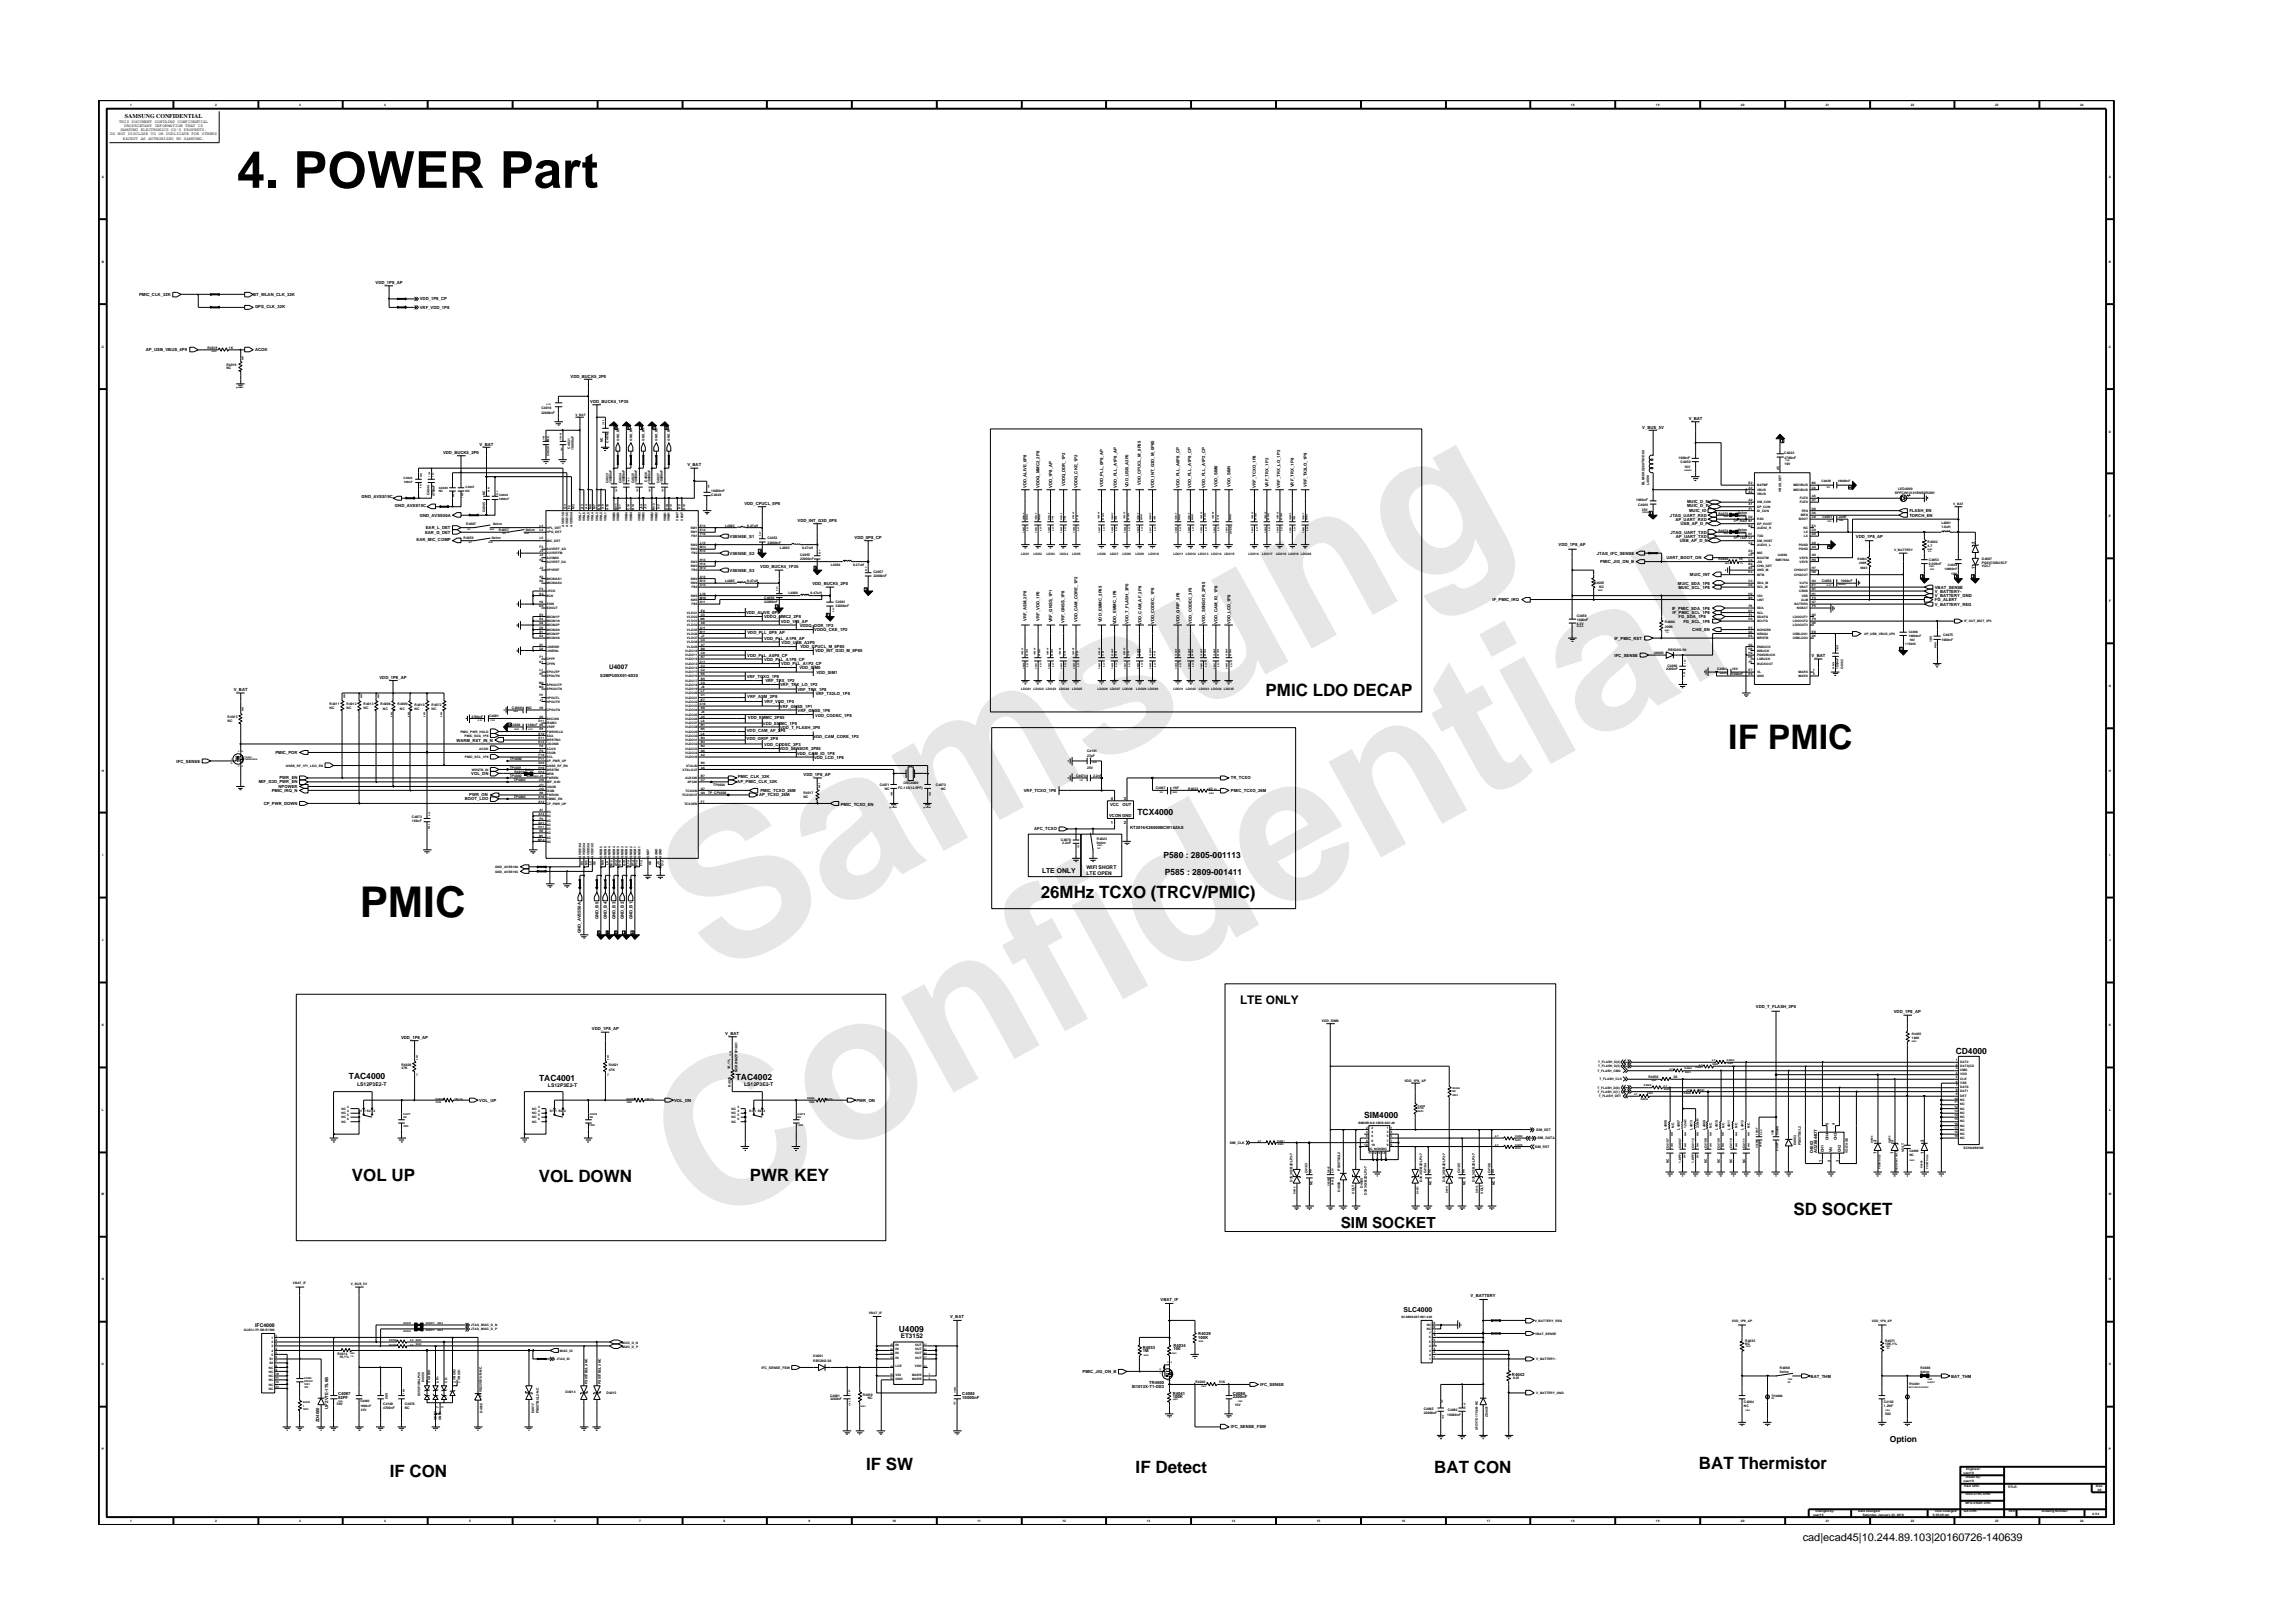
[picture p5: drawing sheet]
<svg xmlns="http://www.w3.org/2000/svg" width="297mm" height="210mm" viewBox="0 0 297 210" stroke-linecap="round" stroke-linejoin="round" font-family="sans-serif">
<defs><g id="words">
<g font-size="26.5" fill="#e6e6e6">
<text x="92.4" y="126.7" transform="rotate(-29 92.4 126.7)">Samsung</text>
<text x="91.1" y="159.4" transform="rotate(-29 91.1 159.4)">Confidential</text>
</g>
<text font-size="6.6" x="30.7" y="24.3">4. POWER Part</text>
<text font-size="5.5" x="46.6" y="118.8">PMIC</text>
<text font-size="4.4" x="223.9" y="97">IF PMIC</text>
<g font-size="2.2">
<text x="163.9" y="90.2">PMIC LDO DECAP</text>
<text x="134.8" y="116.4">26MHz TCXO (TRCV/PMIC)</text>
<text x="45.6" y="152.9">VOL UP</text>
<text x="69.8" y="153.1">VOL DOWN</text>
<text x="97.1" y="152.9">PWR KEY</text>
<text x="232.4" y="157.3">SD SOCKET</text>
<text x="50.5" y="191.3">IF CON</text>
<text x="112.2" y="190.5">IF SW</text>
<text x="147.1" y="190.8">IF Detect</text>
<text x="185.8" y="190.8">BAT CON</text>
<text x="220.1" y="190.3">BAT Thermistor</text>
</g>
<text font-size="2" x="173.7" y="159">SIM SOCKET</text>
<text font-size="1.5" x="160.6" y="130.1">LTE ONLY</text>
<text font-size="1.4" x="233.5" y="199.7">cad|ecad45|10.244.89.103|20160726-140639</text>
<g font-size="1.1">
<text x="147.3" y="105.6">TCX4000</text>
<text x="150.7" y="111.2">P580 : 2805-001113</text>
<text x="150.9" y="113.4">P585 : 2809-001411</text>
<text x="253.4" y="136.5">CD4000</text>
<text x="45.2" y="139.8">TAC4000</text>
<text x="69.8" y="140">TAC4001</text>
<text x="95.3" y="139.9">TAC4002</text>
<text x="176.7" y="144.8">SIM4000</text>
<text x="116.4" y="172.6">U4009</text>
<text x="244.8" y="186.8">Option</text>
</g>
<g font-size=".9">
<text x="135" y="113.1">LTE ONLY</text>
<text x="181.8" y="169.9">SLC4000</text>
</g>
<g font-size=".8">
<text x="16.2" y="15.3">SAMSUNG CONFIDENTIAL</text>
<text x="78.9" y="86.6">U4007</text>
<text x="116.7" y="173.3">ET3152</text>
</g>
<g font-size=".7">
<text x="140.7" y="112.6">WIFI SHORT</text>
<text x="140.7" y="113.3">LTE OPEN</text>
<text x="46.3" y="140.7">LS12P3E2-T</text>
<text x="71" y="140.8">LS12P3E2-T</text>
<text x="96.4" y="140.6">LS12P3E2-T</text>
<text x="33.1" y="171.9">IFC4000</text>
</g>
<g font-size=".5">
<text x="14.3" y="17.5">DO NOT DISCLOSE TO OR DUPLICATE FOR OTHERS</text>
<text x="15.4" y="15.9">THIS DOCUMENT CONTAINS CONFIDENTIAL</text>
<text x="15.6" y="17">SAMSUNG ELECTRONICS CO’S PROPERTY.</text>
<text x="16.1" y="16.4">PROPRIETARY INFORMATION THAT IS</text>
<text x="15.9" y="18.1">EXCEPT AS AUTHORIZED BY SAMSUNG.</text>
<text x="18" y="38.3">PMIC_CLK_32K</text>
<text x="32.8" y="38.3">BT_WLAN_CLK_32K</text>
<text x="33" y="39.9">GPS_CLK_32K</text>
<text x="48.6" y="36.8">VDD_1P8_AP</text>
<text x="54.4" y="38.9">VDD_1P8_CP</text>
<text x="54.4" y="40">VRF_VDD_1P8</text>
<text x="18.9" y="45.5">AP_USB_VBUS_4P9</text>
<text x="33" y="45.5">ACOK</text>
<text x="73.9" y="48.9">VDD_BUCK5_2P0</text>
<text x="76.5" y="52.2">VDD_BUCK4_1P35</text>
<text x="57.4" y="58.8">VDD_BUCK5_2P0</text>
<text x="62.1" y="57.7">V_BAT</text>
<text x="212.7" y="55.5">V_BUS_5V</text>
<text x="218.8" y="54.4">V_BAT</text>
<text x="46.8" y="64.6">GND_AVSS19C</text>
<text x="51.2" y="65.7">GND_AVSS19C</text>
<text x="89" y="60.4">V_BAT</text>
<text x="96.4" y="65.4">VDD_CPUCL_0P8</text>
<text x="133" y="63.3" transform="rotate(-90 133 63.3)">VDD_ALIVE_0P8</text>
<text x="134.7" y="63.2" transform="rotate(-90 134.7 63.2)">VDDQ_MMC2_2P8</text>
<text x="136.3" y="63.3" transform="rotate(-90 136.3 63.3)">VDD_1P8_AP</text>
<text x="138" y="63" transform="rotate(-90 138 63)">VDDQ_DDR_1P2</text>
<text x="139.6" y="63.2" transform="rotate(-90 139.6 63.2)">VDDQ_CKE_1P2</text>
<text x="142.9" y="63.1" transform="rotate(-90 142.9 63.1)">VDD_PLL_0P9_AP</text>
<text x="144.7" y="63.2" transform="rotate(-90 144.7 63.2)">VDD_PLL_A1P8_AP</text>
<text x="146.2" y="63.1" transform="rotate(-90 146.2 63.1)">VDD_USB_A3P0</text>
<text x="147.8" y="62.8" transform="rotate(-90 147.8 62.8)">VDD_CPUCL_M_0P85</text>
<text x="149.5" y="63.2" transform="rotate(-90 149.5 63.2)">VDD_INT_G3D_M_0P85</text>
<text x="152.8" y="63.2" transform="rotate(-90 152.8 63.2)">VDD_PLL_A0P8_CP</text>
<text x="154.3" y="63.2" transform="rotate(-90 154.3 63.2)">VDD_PLL_A1P8_CP</text>
<text x="156.1" y="63.2" transform="rotate(-90 156.1 63.2)">VDD_PLL_A1P2_CP</text>
<text x="157.7" y="63" transform="rotate(-90 157.7 63)">VDD_SIM0</text>
<text x="159.4" y="63" transform="rotate(-90 159.4 63)">VDD_SIM1</text>
<text x="162.7" y="63.2" transform="rotate(-90 162.7 63.2)">VRF_TCXO_1P8</text>
<text x="164.3" y="63.1" transform="rotate(-90 164.3 63.1)">VRF_TRX_1P2</text>
<text x="165.8" y="63.2" transform="rotate(-90 165.8 63.2)">VRF_TRX_LO_1P2</text>
<text x="167.6" y="63.1" transform="rotate(-90 167.6 63.1)">VRF_TRX_1P8</text>
<text x="169.3" y="63.1" transform="rotate(-90 169.3 63.1)">VRF_TX2LO_1P8</text>
<text x="218.6" y="65.2">MUIC_D_N</text>
<text x="218.6" y="65.7">MUIC_D_P</text>
<text x="54" y="70.1">EAR_MIC_COMP</text>
<text x="54.4" y="66.9">GND_AVSS50A</text>
<text x="55.1" y="69.1">EAR_G_DET</text>
<text x="55.2" y="68.6">EAR_L_DET</text>
<text x="94.5" y="71.9">VSENSE_S2</text>
<text x="94.5" y="69.7">VSENSE_S1</text>
<text x="103.3" y="67.6">VDD_INT_G3D_0P8</text>
<text x="110.7" y="69.8">VDD_0P8_CP</text>
<text x="201.9" y="70.8">VDD_1P8_AP</text>
<text x="206.9" y="71.9">JTAG_IFC_SENSE</text>
<text x="216.3" y="66.9">JTAG_UART_RXD</text>
<text x="216.4" y="69.1">JTAG_UART_TXD</text>
<text x="217" y="67.5">AP_UART_RXD</text>
<text x="217.1" y="69.7">AP_UART_TXD</text>
<text x="217.6" y="70.2">USB_AP_D_N</text>
<text x="217.7" y="68">USB_AP_D_P</text>
<text x="218.8" y="66.4">MUIC_ID</text>
<text x="240.4" y="69.7">VDD_1P8_AP</text>
<text x="247.3" y="66.3">FLASH_EN</text>
<text x="247.3" y="66.9">TORCH_EN</text>
<text x="255.8" y="70.4" transform="rotate(-90 255.8 70.4)">2</text>
<text x="94.5" y="74.1">VSENSE_S3</text>
<text x="98.5" y="73.6">VDD_BUCK4_1P35</text>
<text x="105.2" y="75.8">VDD_BUCK5_2P0</text>
<text x="193.3" y="77.9">IF_PMIC_IRQ</text>
<text x="207.3" y="73">PMIC_JIG_ON_B</text>
<text x="215.9" y="72.4">UART_BOOT_ON</text>
<text x="217.4" y="75.8">MUIC_SDA_1P8</text>
<text x="217.4" y="76.3">MUIC_SCL_1P8</text>
<text x="218.9" y="74.7">MUIC_INT</text>
<text x="250.6" y="77.9">FG_ALERT</text>
<text x="250.6" y="77.4">V_BATTERY_GND</text>
<text x="250.6" y="76.8">V_BATTERY-</text>
<text x="250.6" y="76.3">VBAT_SENSE</text>
<text x="255.8" y="73.8" transform="rotate(-90 255.8 73.8)">1</text>
<text x="96.7" y="79.6">VDD_ALIVE_0P8</text>
<text x="96.8" y="82.2">VDD_PLL_0P9_AP</text>
<text x="99" y="80.1">VDDQ_MMC2_2P8</text>
<text x="99" y="82.9">VDD_PLL_A1P8_AP</text>
<text x="101.1" y="80.7">VDD_1P8_AP</text>
<text x="101.3" y="83.4">VDD_USB_A3P0</text>
<text x="103.6" y="81.2">VDDQ_DDR_1P2</text>
<text x="103.7" y="84">VDD_CPUCL_M_0P85</text>
<text x="105.5" y="81.8">VDDQ_CKE_1P2</text>
<text x="133" y="80.5" transform="rotate(-90 133 80.5)">VRF_ASM_2P8</text>
<text x="134.7" y="80.4" transform="rotate(-90 134.7 80.4)">VRF_VDD_1P0</text>
<text x="136.3" y="80.6" transform="rotate(-90 136.3 80.6)">VRF_GNSS_1P1</text>
<text x="137.9" y="80.7" transform="rotate(-90 137.9 80.7)">VRF_GNSS_1P8</text>
<text x="139.6" y="80.6" transform="rotate(-90 139.6 80.6)">VDD_CAM_CORE_1P2</text>
<text x="142.7" y="80.6" transform="rotate(-90 142.7 80.6)">VDD_EMMC_2P85</text>
<text x="144.6" y="80.9" transform="rotate(-90 144.6 80.9)">VDD_EMMC_1P8</text>
<text x="146.2" y="80.9" transform="rotate(-90 146.2 80.9)">VDD_T_FLASH_3P0</text>
<text x="147.9" y="80.9" transform="rotate(-90 147.9 80.9)">VDD_CAM_AF_2P8</text>
<text x="149.5" y="80.9" transform="rotate(-90 149.5 80.9)">VDD_CODEC_1P8</text>
<text x="152.8" y="80.8" transform="rotate(-90 152.8 80.8)">VDD_GRIP_2P8</text>
<text x="154.4" y="80.8" transform="rotate(-90 154.4 80.8)">VDD_CODEC_3P3</text>
<text x="156.1" y="80.8" transform="rotate(-90 156.1 80.8)">VDD_SENSOR_2P85</text>
<text x="157.7" y="80.8" transform="rotate(-90 157.7 80.8)">VDD_CAM_IO_1P8</text>
<text x="159.4" y="80.9" transform="rotate(-90 159.4 80.9)">VDD_LCD_1P8</text>
<text x="209.1" y="82.9">IF_PMIC_RST</text>
<text x="216.6" y="79">IF_PMIC_SDA_1P8</text>
<text x="216.7" y="79.6">IF_PMIC_SCL_1P8</text>
<text x="217.5" y="80.1">FG_SDA_1P8</text>
<text x="218.1" y="80.7">FG_SCL_1P8</text>
<text x="219.2" y="81.8">CHG_EN</text>
<text x="250.6" y="78.5">V_BATTERY_REG</text>
<text x="30.3" y="89.6">V_BAT</text>
<text x="49.2" y="87.9">VDD_1P8_AP</text>
<text x="77.8" y="87.7">S2MPU05X01-6030</text>
<text x="96.7" y="87.8">VRF_TCXO_1P8</text>
<text x="96.8" y="85.1">VDD_PLL_A0P8_CP</text>
<text x="99" y="85.6">VDD_PLL_A1P8_CP</text>
<text x="99.1" y="88.4">VRF_TRX_1P2</text>
<text x="101.1" y="88.9">VRF_TRX_LO_1P2</text>
<text x="101.2" y="86.2">VDD_PLL_A1P2_CP</text>
<text x="103.3" y="89.5">VRF_TRX_1P8</text>
<text x="103.6" y="86.7">VDD_SIM0</text>
<text x="105.6" y="84.5">VDD_INT_G3D_M_0P85</text>
<text x="105.7" y="90">VRF_TX2LO_1P8</text>
<text x="105.8" y="87.3">VDD_SIM1</text>
<text x="209.2" y="85.1">IFC_SENSE</text>
<text x="234.7" y="85.1">V_BAT</text>
<text x="96.7" y="95.9">VDD_GRIP_2P8</text>
<text x="96.7" y="94.9">VDD_CAM_AF_2P8</text>
<text x="96.8" y="90.4">VRF_ASM_2P8</text>
<text x="96.9" y="93.2">VDD_EMMC_2P85</text>
<text x="98.8" y="93.9">VDD_EMMC_1P8</text>
<text x="99" y="91.1">VRF_VDD_1P0</text>
<text x="101" y="91.7">VRF_GNSS_1P1</text>
<text x="101.1" y="94.4">VDD_T_FLASH_3P0</text>
<text x="103.3" y="92.2">VRF_GNSS_1P8</text>
<text x="105.4" y="95.6">VDD_CAM_CORE_1P2</text>
<text x="105.6" y="92.9">VDD_CODEC_1P8</text>
<text x="22.9" y="98.8">IFC_SENSE</text>
<text x="33.5" y="101.5">MIF_G3D_PWR_EN</text>
<text x="35.7" y="97.7">PMIC_POR</text>
<text x="36.2" y="101">PWR_EN</text>
<text x="59.1" y="96.1">WARM_RST_IN_N</text>
<text x="61" y="100.4">VOL_DN</text>
<text x="95.5" y="101.5">AP_PMIC_CLK_32K</text>
<text x="95.6" y="100.8">PMIC_CLK_32K</text>
<text x="99" y="96.6">VDD_CODEC_3P3</text>
<text x="101" y="97.2">VDD_SENSOR_2P85</text>
<text x="103.3" y="97.8">VDD_CAM_IO_1P8</text>
<text x="104.1" y="100.6">VDD_1P8_AP</text>
<text x="105.4" y="98.3">VDD_LCD_1P8</text>
<text x="159.5" y="101">TR_TCXO</text>
<text x="34.2" y="104.3">CP_PWR_DOWN</text>
<text x="35.2" y="102.6">PMIC_IRQ_N</text>
<text x="36.1" y="102.1">NPOWER</text>
<text x="60.2" y="103.7">BOOT_LDO</text>
<text x="60.8" y="103.2">PWR_ON</text>
<text x="98.3" y="103.2">AP_TCXO_26M</text>
<text x="98.5" y="102.6">PMIC_TCXO_26M</text>
<text x="108.9" y="104.4">PMIC_TCXO_EN</text>
<text x="132.6" y="102.6">VRF_TCXO_1P8</text>
<text x="134" y="107.6">AFC_TCXO</text>
<text x="143.7" y="105.9">VCON GND</text>
<text x="143.8" y="104.4">VCC</text>
<text x="143.9" y="103.7">4</text>
<text x="143.9" y="106.7">1</text>
<text x="145.4" y="104.4">OUT</text>
<text x="145.6" y="106.7">2</text>
<text x="145.6" y="103.7">3</text>
<text x="146.4" y="107.3">KT2016K26000BCW18ZAS</text>
<text x="159.5" y="102.6">PMIC_TCXO_26M</text>
<text x="77.5" y="119.1" transform="rotate(-90 77.5 119.1)">GND_B5</text>
<text x="78.6" y="119.1" transform="rotate(-90 78.6 119.1)">GND_B4</text>
<text x="79.7" y="119.1" transform="rotate(-90 79.7 119.1)">GND_B3</text>
<text x="80.8" y="119.1" transform="rotate(-90 80.8 119.1)">GND_B2</text>
<text x="81.9" y="119.1" transform="rotate(-90 81.9 119.1)">GND_B1</text>
<text x="75.2" y="120.9" transform="rotate(-90 75.2 120.9)">GND_AVSS50A</text>
<text x="227.5" y="130.6">VDD_T_FLASH_3P0</text>
<text x="245.3" y="131.2">VDD_1P8_AP</text>
<text x="52" y="134.6">VDD_1P8_AP</text>
<text x="76.7" y="133.5">VDD_1P8_AP</text>
<text x="94" y="134.1">V_BAT</text>
<text x="62.1" y="142.7">VOL_UP</text>
<text x="87.3" y="142.7">VOL_DN</text>
<text x="110.9" y="142.7">PWR_ON</text>
<text x="234.9" y="149.4" transform="rotate(-90 234.9 149.4)">D4002</text>
<text x="235.4" y="149.4" transform="rotate(-90 235.4 149.4)">AOZ8844DT</text>
<text x="236.3" y="149.3" transform="rotate(-90 236.3 149.3)">CH1</text>
<text x="236.9" y="147.7" transform="rotate(-90 236.9 147.7)">CH4</text>
<text x="236.9" y="145.7" transform="rotate(-90 236.9 145.7)">5</text>
<text x="237.4" y="149.3" transform="rotate(-90 237.4 149.3)">VN</text>
<text x="237.7" y="145.7" transform="rotate(-90 237.7 145.7)">4</text>
<text x="238" y="147.7" transform="rotate(-90 238 147.7)">CH3</text>
<text x="238.5" y="149.3" transform="rotate(-90 238.5 149.3)">CH2</text>
<text x="243.1" y="149.5" transform="rotate(-90 243.1 149.5)">1</text>
<text x="243.1" y="147.9" transform="rotate(-90 243.1 147.9)">2</text>
<text x="245.3" y="149.5" transform="rotate(-90 245.3 149.5)">1</text>
<text x="245.3" y="147.9" transform="rotate(-90 245.3 147.9)">2</text>
<text x="249.2" y="149.5" transform="rotate(-90 249.2 149.5)">1</text>
<text x="249.2" y="147.9" transform="rotate(-90 249.2 147.9)">2</text>
<text x="236" y="150.5" transform="rotate(-90 236 150.5)">1</text>
<text x="237.1" y="150.5" transform="rotate(-90 237.1 150.5)">2</text>
<text x="238.2" y="150.5" transform="rotate(-90 238.2 150.5)">3</text>
<text x="123.1" y="170.7">V_BAT</text>
<text x="150.4" y="168.5">VBAT_IF</text>
<text x="155.2" y="173">R4029</text>
<text x="155.2" y="173.4">100K</text>
<text x="190.5" y="168">V_BATTERY</text>
<text x="140.2" y="177.9">PMIC_JIG_ON_B</text>
<text x="146.6" y="179.8">SI1013X-T1-GE3</text>
<text x="148" y="174.8">R4033</text>
<text x="148" y="175.2">1M</text>
<text x="148.9" y="179.3">TR4000</text>
<text x="152" y="174.9">100</text>
<text x="152" y="174.5">R4034</text>
<text x="163.3" y="179.6">IFC_SENSE</text>
<text x="195.9" y="178.3">R4042</text>
<text x="234.6" y="178.5">BAT_THM</text>
<text x="252.8" y="178.5">BAT_THM</text>
<text x="41.3" y="184.3" transform="rotate(-90 41.3 184.3)">ZD4000</text>
<text x="42.5" y="182.5" transform="rotate(-90 42.5 182.5)">UFZVTE-175.6B</text>
<text x="43.8" y="181.2">82PF</text>
<text x="43.8" y="180.7">C4087</text>
<text x="124.7" y="181.2">10000nF</text>
<text x="124.7" y="180.7">C4085</text>
<text x="151.9" y="180.7">R4041</text>
<text x="151.9" y="181.1">100K</text>
<text x="159.5" y="185.1">IFC_SENSE_FSW</text>
<text x="159.7" y="180.7">C4086</text>
<text x="159.7" y="181.1">2200nF</text>
</g>
<g font-size=".4">
<text x="16.8" y="13.7">1</text>
<text x="27.9" y="13.7">2</text>
<text x="38.8" y="13.7">3</text>
<text x="49.8" y="13.7">4</text>
<text x="203.5" y="13.7">18</text>
<text x="214.5" y="13.7">19</text>
<text x="225.5" y="13.7">20</text>
<text x="236.5" y="13.7">21</text>
<text x="247.5" y="13.7">22</text>
<text x="258.5" y="13.7">23</text>
<text x="269.5" y="13.7">24</text>
<text x="13.2" y="23">A</text>
<text x="273.2" y="23">A</text>
<text x="13.2" y="34">B</text>
<text x="273.2" y="34">B</text>
<text x="13.2" y="45.1">C</text>
<text x="26.9" y="45.2">R4018</text>
<text x="29.3" y="47.4">R4019</text>
<text x="29.3" y="47.9">NC</text>
<text x="29.7" y="45.2">1K</text>
<text x="273.2" y="45.1">C</text>
<text x="70.1" y="53.6">22000nF</text>
<text x="70.1" y="53">C4018</text>
<text x="74.5" y="53.9">V_BAT</text>
<text x="71.1" y="59.1" transform="rotate(-90 71.1 59.1)">C4020</text>
<text x="71.1" y="57.1" transform="rotate(-90 71.1 57.1)">NC</text>
<text x="73.8" y="58.1" transform="rotate(-90 73.8 58.1)">C4021</text>
<text x="74.3" y="58.3" transform="rotate(-90 74.3 58.3)">10000nF</text>
<text x="78.1" y="57.3" transform="rotate(-90 78.1 57.3)">NC</text>
<text x="78.8" y="57.3" transform="rotate(-90 78.8 57.3)">C4019</text>
<text x="80.2" y="57.1" transform="rotate(-90 80.2 57.1)">GND_B5</text>
<text x="81.9" y="57.1" transform="rotate(-90 81.9 57.1)">GND_B4</text>
<text x="83.5" y="57.1" transform="rotate(-90 83.5 57.1)">GND_B3</text>
<text x="85.2" y="57.1" transform="rotate(-90 85.2 57.1)">GND_B2</text>
<text x="86.8" y="57.1" transform="rotate(-90 86.8 57.1)">GND_B1</text>
<text x="217.5" y="59.4">1000nF</text>
<text x="231.1" y="58.9">C4022</text>
<text x="231.2" y="59.5">4700nF</text>
<text x="273.2" y="56.1">D</text>
<text x="52.3" y="62">C4043</text>
<text x="52.3" y="62.5">100nF</text>
<text x="55.6" y="64.1" transform="rotate(-90 55.6 64.1)">C4044</text>
<text x="56.3" y="64.3" transform="rotate(-90 56.3 64.3)">4700nF</text>
<text x="56.8" y="63.8">NC</text>
<text x="56.8" y="63.4">C4029</text>
<text x="60.3" y="63.7">NC</text>
<text x="60.3" y="63.3">C4047</text>
<text x="62.9" y="64.1" transform="rotate(-90 62.9 64.1)">NC</text>
<text x="64.6" y="64.8">1000nF</text>
<text x="64.6" y="64.3">C4046</text>
<text x="73.3" y="65.9" transform="rotate(-90 73.3 65.9)">G3</text>
<text x="73.9" y="65.9" transform="rotate(-90 73.9 65.9)">F2</text>
<text x="74.4" y="65.9" transform="rotate(-90 74.4 65.9)">M3</text>
<text x="75.5" y="65.9" transform="rotate(-90 75.5 65.9)">A3</text>
<text x="76.1" y="65.9" transform="rotate(-90 76.1 65.9)">A4</text>
<text x="76.6" y="65.9" transform="rotate(-90 76.6 65.9)">M8</text>
<text x="77.1" y="65.9" transform="rotate(-90 77.1 65.9)">M7</text>
<text x="78.2" y="65.9" transform="rotate(-90 78.2 65.9)">A9</text>
<text x="78.8" y="62.6" transform="rotate(-90 78.8 62.6)">C4023</text>
<text x="79.3" y="62.6" transform="rotate(-90 79.3 62.6)">10000nF</text>
<text x="80.4" y="66" transform="rotate(-90 80.4 66)">L11</text>
<text x="80.5" y="62.6" transform="rotate(-90 80.5 62.6)">C4024</text>
<text x="81" y="62.6" transform="rotate(-90 81 62.6)">10000nF</text>
<text x="82.1" y="62.6" transform="rotate(-90 82.1 62.6)">C4025</text>
<text x="82.6" y="62.6" transform="rotate(-90 82.6 62.6)">10000nF</text>
<text x="83.2" y="66" transform="rotate(-90 83.2 66)">J14</text>
<text x="83.7" y="66" transform="rotate(-90 83.7 66)">J13</text>
<text x="83.8" y="62.4" transform="rotate(-90 83.8 62.4)">C4026</text>
<text x="84.3" y="62.6" transform="rotate(-90 84.3 62.6)">10000nF</text>
<text x="85.4" y="66" transform="rotate(-90 85.4 66)">L12</text>
<text x="85.4" y="62.6" transform="rotate(-90 85.4 62.6)">C4027</text>
<text x="85.9" y="62.6" transform="rotate(-90 85.9 62.6)">10000nF</text>
<text x="88.1" y="65.9" transform="rotate(-90 88.1 65.9)">H5</text>
<text x="92.1" y="64.3">C4048</text>
<text x="92.1" y="63.8">10000nF</text>
<text x="211.9" y="64.9">1000nF</text>
<text x="212.2" y="65.5">C4049</text>
<text x="213" y="62.8" transform="rotate(-90 213 62.8)">BLM18KG260TN1D09</text>
<text x="213.6" y="62.9" transform="rotate(-90 213.6 62.9)">L4000</text>
<text x="217.7" y="60">C4050</text>
<text x="218.2" y="60.6">16V</text>
<text x="226.5" y="65.5">A1</text>
<text x="226.5" y="64.9">A2</text>
<text x="226.5" y="63.3">A3</text>
<text x="226.5" y="63.8">A4</text>
<text x="226.5" y="62.7">E2</text>
<text x="227.6" y="65.8">DP_CON</text>
<text x="227.6" y="65.2">DM_CON</text>
<text x="227.6" y="63.6">VBUS</text>
<text x="227.6" y="64.1">VBUS</text>
<text x="227.6" y="63">BATMF</text>
<text x="230.5" y="60.9" transform="rotate(-90 230.5 60.9)">A5</text>
<text x="230.7" y="63.7" transform="rotate(-90 230.7 63.7)">VBUS_DET</text>
<text x="231.2" y="60.2">10V</text>
<text x="232.3" y="63.6">MIDVBUS</text>
<text x="232.3" y="63">MIDVBUS</text>
<text x="233.1" y="65.2">FLED</text>
<text x="233.1" y="64.7">FLED</text>
<text x="234.7" y="63.3">C6</text>
<text x="234.7" y="64.9">A7</text>
<text x="234.7" y="62.7">B6</text>
<text x="234.7" y="64.4">A6</text>
<text x="236" y="62.4">C4028</text>
<text x="238.1" y="62.4">10000nF</text>
<text x="245.5" y="64">SPFCW12101BNS0R2W1</text>
<text x="245.9" y="63.4">LED4000</text>
<text x="253" y="65.4">V_BAT</text>
<text x="60.1" y="69.9">R4059</text>
<text x="60.4" y="68">R4007</text>
<text x="62.9" y="66.3" transform="rotate(-90 62.9 66.3)">C4045</text>
<text x="63.7" y="69.9">0ohm</text>
<text x="63.9" y="68">0ohm</text>
<text x="64.6" y="68.8">R4057</text>
<text x="68.1" y="68.8">0ohm</text>
<text x="69.9" y="68.3">L3</text>
<text x="69.9" y="68.8">L4</text>
<text x="69.9" y="69.9">L5</text>
<text x="69.9" y="71">F3</text>
<text x="69.9" y="71.6">J3</text>
<text x="70.8" y="68.5">HPL_DET</text>
<text x="70.8" y="69.1">HPG_DET</text>
<text x="70.8" y="70.2">MIC_DET</text>
<text x="70.8" y="71.8">AUVREFM</text>
<text x="70.8" y="71.3">AUVREF_AD</text>
<text x="73.1" y="68.2" transform="rotate(-90 73.1 68.2)">AVDD15D</text>
<text x="73.6" y="68.2" transform="rotate(-90 73.6 68.2)">AVDD19C</text>
<text x="74.2" y="68.2" transform="rotate(-90 74.2 68.2)">AVDD50A</text>
<text x="75.3" y="67.5" transform="rotate(-90 75.3 67.5)">VINL7</text>
<text x="75.8" y="67.5" transform="rotate(-90 75.8 67.5)">VINL6</text>
<text x="76.4" y="67.5" transform="rotate(-90 76.4 67.5)">VINL5</text>
<text x="76.9" y="67.5" transform="rotate(-90 76.9 67.5)">VINL4</text>
<text x="77.5" y="67.5" transform="rotate(-90 77.5 67.5)">VINL3</text>
<text x="77.7" y="66" transform="rotate(-90 77.7 66)">B10</text>
<text x="78" y="67.5" transform="rotate(-90 78 67.5)">VINL2</text>
<text x="78.6" y="67.5" transform="rotate(-90 78.6 67.5)">VINL1</text>
<text x="78.8" y="66" transform="rotate(-90 78.8 66)">A10</text>
<text x="79.7" y="67.5" transform="rotate(-90 79.7 67.5)">VINB5</text>
<text x="79.9" y="66" transform="rotate(-90 79.9 66)">M11</text>
<text x="80.2" y="67.5" transform="rotate(-90 80.2 67.5)">VINB5</text>
<text x="81.3" y="67.5" transform="rotate(-90 81.3 67.5)">VINB4</text>
<text x="81.5" y="66" transform="rotate(-90 81.5 66)">C14</text>
<text x="81.9" y="67.5" transform="rotate(-90 81.9 67.5)">VINB4</text>
<text x="82.1" y="66" transform="rotate(-90 82.1 66)">B14</text>
<text x="83" y="67.5" transform="rotate(-90 83 67.5)">VINB3</text>
<text x="83.5" y="67.5" transform="rotate(-90 83.5 67.5)">VINB3</text>
<text x="84.6" y="67.5" transform="rotate(-90 84.6 67.5)">VINB2</text>
<text x="84.8" y="66" transform="rotate(-90 84.8 66)">M12</text>
<text x="85.2" y="67.5" transform="rotate(-90 85.2 67.5)">VINB2</text>
<text x="86.3" y="67.5" transform="rotate(-90 86.3 67.5)">VINB1</text>
<text x="86.5" y="66" transform="rotate(-90 86.5 66)">D14</text>
<text x="86.8" y="67.5" transform="rotate(-90 86.8 67.5)">VINB1</text>
<text x="87" y="66" transform="rotate(-90 87 66)">D13</text>
<text x="87.9" y="67.4" transform="rotate(-90 87.9 67.4)">VBAT</text>
<text x="88.5" y="67.4" transform="rotate(-90 88.5 67.4)">VBAT</text>
<text x="88.7" y="66" transform="rotate(-90 88.7 66)">D12</text>
<text x="89.5" y="68.5">SW1</text>
<text x="89.5" y="69.1">SW1</text>
<text x="89.5" y="71.3">SW2</text>
<text x="89.5" y="70.7">SW2</text>
<text x="89.6" y="69.6">FB1</text>
<text x="89.6" y="71.8">FB2</text>
<text x="90.6" y="71">M13</text>
<text x="90.7" y="71.6">K13</text>
<text x="90.7" y="68.3">E13</text>
<text x="90.7" y="68.8">E14</text>
<text x="90.7" y="69.4">F12</text>
<text x="90.7" y="70.5">L13</text>
<text x="93.9" y="68.3">L4002</text>
<text x="96.8" y="68.3">0.47uH</text>
<text x="99.4" y="69.9">C4052</text>
<text x="99.4" y="70.5">22000nF</text>
<text x="101" y="71.1">L4003</text>
<text x="103.9" y="71.1">0.47uH</text>
<text x="132.3" y="71.9">LDO1</text>
<text x="133.9" y="71.9">LDO2</text>
<text x="135.6" y="71.9">LDO3</text>
<text x="137.3" y="71.9">LDO4</text>
<text x="138.9" y="71.9">LDO5</text>
<text x="142.2" y="71.9">LDO6</text>
<text x="143.8" y="71.9">LDO7</text>
<text x="145.4" y="71.9">LDO8</text>
<text x="147.1" y="71.9">LDO9</text>
<text x="148.8" y="71.9">LDO10</text>
<text x="152" y="71.9">LDO11 LDO12 LDO13</text>
<text x="156.9" y="71.9">LDO14</text>
<text x="158.6" y="71.9">LDO15</text>
<text x="161.7" y="71.9">LDO16</text>
<text x="163.5" y="71.9">LDO17</text>
<text x="165.3" y="71.9">LDO18 LDO19 LDO20</text>
<text x="212.7" y="66.2">35V</text>
<text x="222.6" y="68.9">R4074</text>
<text x="222.6" y="66.7">R4073</text>
<text x="224.6" y="67.7">TP_RXD B1</text>
<text x="224.6" y="69.9">TP_TXD C1</text>
<text x="225.2" y="66.6">0ohm</text>
<text x="225.2" y="68.8">0ohm</text>
<text x="226.5" y="70.5">C2</text>
<text x="226.5" y="68.3">B2</text>
<text x="226.5" y="69.4">D1</text>
<text x="226.5" y="67.1">D2</text>
<text x="226.5" y="71.6">D3</text>
<text x="226.5" y="66">F1</text>
<text x="227.6" y="66.3">ID_CON</text>
<text x="227.6" y="70.2">DM_HOST</text>
<text x="227.6" y="70.7">AUDIO_L</text>
<text x="227.6" y="69.6">TXD</text>
<text x="227.6" y="67.4">RXD</text>
<text x="227.6" y="71.8">MIC</text>
<text x="227.6" y="68">DP_HOST</text>
<text x="227.6" y="68.5">AUDIO_R</text>
<text x="233" y="70.7">PGND</text>
<text x="233" y="71.3">PGND</text>
<text x="233" y="67.4">BOOT</text>
<text x="233.3" y="66.9">MEN</text>
<text x="233.4" y="66.3">FEN</text>
<text x="233.6" y="68.5">NC</text>
<text x="233.7" y="69.1">LX</text>
<text x="233.7" y="69.6">LX</text>
<text x="234.7" y="67.1">C8</text>
<text x="234.7" y="70.5">A8</text>
<text x="234.7" y="71">A9</text>
<text x="234.7" y="68.8">C9</text>
<text x="234.7" y="66.6">D6</text>
<text x="234.7" y="66">D8</text>
<text x="234.7" y="69.4">D9</text>
<text x="234.7" y="68.3">E3</text>
<text x="236.1" y="67.2">C4051</text>
<text x="238.2" y="67.2">22NF</text>
<text x="245.4" y="71.4">V_BATTERY</text>
<text x="249.7" y="70.3">R4002</text>
<text x="249.7" y="70.8">4.7</text>
<text x="251.5" y="68.4">1.0uH</text>
<text x="251.5" y="67.9">L4001</text>
<text x="273.2" y="67">E</text>
<text x="69.9" y="77.1">G4</text>
<text x="69.9" y="72.7">K2</text>
<text x="69.9" y="74.9">K3</text>
<text x="69.9" y="75.4">K4</text>
<text x="69.9" y="76.5">F4</text>
<text x="69.9" y="73.8">J2</text>
<text x="69.9" y="72.1">J4</text>
<text x="70.8" y="72.9">AUVREF_DA</text>
<text x="70.8" y="75.1">MICBIAS1</text>
<text x="70.8" y="75.7">MICBIAS2</text>
<text x="70.8" y="74">HPVREF</text>
<text x="70.8" y="72.4">AUVMID</text>
<text x="70.8" y="77.3">BCK</text>
<text x="70.8" y="76.7">LRCK</text>
<text x="89.5" y="77.8">SW5</text>
<text x="89.5" y="77.3">SW5</text>
<text x="89.5" y="72.9">SW3</text>
<text x="89.5" y="73.5">SW3</text>
<text x="89.5" y="75.7">SW4</text>
<text x="89.5" y="75.1">SW4</text>
<text x="89.6" y="74">FB3</text>
<text x="89.6" y="76.2">FB4</text>
<text x="90.6" y="77.6">M10</text>
<text x="90.7" y="73.8">G12</text>
<text x="90.7" y="72.7">H13</text>
<text x="90.7" y="73.2">H14</text>
<text x="90.7" y="76">C13</text>
<text x="90.7" y="75.4">B13</text>
<text x="90.7" y="74.9">A13</text>
<text x="90.7" y="77.1">L10</text>
<text x="93.9" y="75.4">L4005</text>
<text x="96.8" y="75.4">0.47uH</text>
<text x="99" y="77.6">C4058</text>
<text x="102.1" y="77">L4006</text>
<text x="103.7" y="72.6">22000nF</text>
<text x="103.7" y="72.1">C4055</text>
<text x="105" y="77">0.47uH</text>
<text x="107.6" y="73.3">L4004</text>
<text x="110.5" y="73.3">0.47uH</text>
<text x="113.1" y="74.3">C4057</text>
<text x="113.1" y="74.8">22000nF</text>
<text x="206.5" y="75.6">R4005</text>
<text x="207.2" y="76.2">NC</text>
<text x="222.6" y="72.6">R4003</text>
<text x="225.2" y="72.6">1K</text>
<text x="226.5" y="77.1">H2</text>
<text x="226.5" y="77.6">B9</text>
<text x="226.5" y="75.4">C3</text>
<text x="226.5" y="72.7">C4</text>
<text x="226.5" y="72.1">C5</text>
<text x="226.5" y="73.8">B3</text>
<text x="226.5" y="73.2">B4</text>
<text x="226.5" y="76">D4</text>
<text x="226.5" y="74.3">E4</text>
<text x="227.6" y="77.3">VIO</text>
<text x="227.6" y="77.8">nINT</text>
<text x="227.6" y="75.7">SDA_M</text>
<text x="227.6" y="72.9">JIG</text>
<text x="227.6" y="72.4">BOOTM</text>
<text x="227.6" y="74.6">INTB</text>
<text x="227.6" y="76.2">SCL_M</text>
<text x="227.6" y="74">GND_M</text>
<text x="227.6" y="73.5">CHG_DET</text>
<text x="230" y="72.7">SM5703A</text>
<text x="230.3" y="72.1">U4006</text>
<text x="232.4" y="74">CHGOUT</text>
<text x="232.4" y="74.6">CHGOUT</text>
<text x="233.1" y="76.7">CSNS</text>
<text x="233.1" y="76.2">VBAT</text>
<text x="233.1" y="72.4">VSYS</text>
<text x="233.1" y="72.9">VSYS</text>
<text x="233.1" y="75.7">VLFG</text>
<text x="233.3" y="77.8">ALM</text>
<text x="233.4" y="77.3">VSS</text>
<text x="234.7" y="72.1">G9</text>
<text x="234.7" y="76.5">G1</text>
<text x="234.7" y="75.4">G2</text>
<text x="234.7" y="77.1">H1</text>
<text x="234.7" y="73.8">H7</text>
<text x="234.7" y="74.3">H8</text>
<text x="234.7" y="72.7">H9</text>
<text x="234.7" y="76">E1</text>
<text x="234.7" y="77.6">F2</text>
<text x="236" y="75.4">C4056</text>
<text x="238.4" y="75.4">1000nF</text>
<text x="240.6" y="72.5">R4004</text>
<text x="240.9" y="73.1">200K</text>
<text x="241" y="73.6">0603</text>
<text x="249.9" y="72.7">C4053</text>
<text x="249.9" y="73.2">0.039nF</text>
<text x="251.9" y="73.9">10000nF</text>
<text x="252.3" y="73.3">C4054</text>
<text x="252.8" y="74.5">10V</text>
<text x="256.7" y="72.5">D4007</text>
<text x="256.7" y="73.4">VOLT</text>
<text x="256.7" y="73">PG6V7GBUSCF</text>
<text x="273.2" y="78">F</text>
<text x="69.9" y="78.7">G5</text>
<text x="69.9" y="78.2">H4</text>
<text x="69.9" y="81.5">D3</text>
<text x="69.9" y="80.9">D4</text>
<text x="69.9" y="83.7">D1</text>
<text x="69.9" y="82.6">E2</text>
<text x="69.9" y="79.8">E3</text>
<text x="69.9" y="80.4">E4</text>
<text x="69.9" y="82">E1</text>
<text x="70.8" y="82.8">MICIN3N</text>
<text x="70.8" y="80">MICIN1P</text>
<text x="70.8" y="80.6">MICIN1N</text>
<text x="70.8" y="78.4">SDIN</text>
<text x="70.8" y="78.9">SDOUT</text>
<text x="70.8" y="81.7">MICIN2N</text>
<text x="70.8" y="81.1">MICIN2P</text>
<text x="70.8" y="82.2">MICIN3P</text>
<text x="70.8" y="83.9">LINEINR</text>
<text x="89" y="82.8">VLDO7</text>
<text x="89" y="83.3">VLDO8</text>
<text x="89" y="83.9">VLDO9</text>
<text x="89" y="81.1">VLDO4</text>
<text x="89" y="79.5">VLDO1</text>
<text x="89" y="80">VLDO2</text>
<text x="89" y="80.6">VLDO3</text>
<text x="89" y="82.2">VLDO6</text>
<text x="89" y="81.7">VLDO5</text>
<text x="89.6" y="78.4">FB5</text>
<text x="90.7" y="78.2">K11</text>
<text x="90.7" y="82">B11</text>
<text x="90.7" y="81.5">A11</text>
<text x="90.8" y="80.4">M6</text>
<text x="90.8" y="83.1">C4</text>
<text x="90.8" y="83.7">A7</text>
<text x="90.8" y="80.9">A8</text>
<text x="90.8" y="79.8">C5</text>
<text x="90.8" y="79.3">E8</text>
<text x="90.8" y="82.6">J7</text>
<text x="99" y="78.1">22000nF</text>
<text x="108.2" y="78.7">22000nF</text>
<text x="108.2" y="78.1">C4061</text>
<text x="204.2" y="79.9">C4059</text>
<text x="204.2" y="81">6.3V</text>
<text x="204.2" y="80.5">1000nF</text>
<text x="215.7" y="80.7">R4006</text>
<text x="215.7" y="81.3">200K</text>
<text x="226.5" y="82">G3</text>
<text x="226.5" y="83.7">G4</text>
<text x="226.5" y="80.4">H3</text>
<text x="226.5" y="79.3">D7</text>
<text x="226.5" y="81.5">E5</text>
<text x="226.5" y="82.6">E6</text>
<text x="226.5" y="78.7">F8</text>
<text x="226.5" y="79.8">F3</text>
<text x="227.6" y="80.6">SCLFG</text>
<text x="227.6" y="78.9">SDA</text>
<text x="227.6" y="79.5">SCL</text>
<text x="227.6" y="82.2">NENQ4</text>
<text x="227.6" y="83.9">ENBUCK</text>
<text x="227.6" y="81.7">NCHGEN</text>
<text x="227.6" y="82.8">MRSTB</text>
<text x="227.6" y="80">SDAFG</text>
<text x="232.2" y="82.2">USBLDO1</text>
<text x="232.2" y="82.8">USBLDO2</text>
<text x="232.2" y="80.6">LDOOUT2</text>
<text x="232.2" y="80">LDOOUT1</text>
<text x="232.2" y="81.1">LDOOUT3</text>
<text x="232.5" y="78.4">BATREG</text>
<text x="232.8" y="78.9">NOBAT</text>
<text x="234.7" y="78.2">G7</text>
<text x="234.7" y="79.8">G5</text>
<text x="234.7" y="80.9">G6</text>
<text x="234.7" y="82.6">D5</text>
<text x="234.7" y="82">E8</text>
<text x="234.7" y="80.4">F9</text>
<text x="234.7" y="78.7">F5</text>
<text x="241.5" y="82.2">AP_USB_VBUS_4P9</text>
<text x="246.8" y="83.6">115065</text>
<text x="247.3" y="82">C4060</text>
<text x="247.3" y="82.5">10000nF</text>
<text x="247.3" y="83.1">10V</text>
<text x="250.3" y="83.2" transform="rotate(-90 250.3 83.2)">10V</text>
<text x="251.5" y="83.1">1000nF</text>
<text x="251.7" y="82.4">C4075</text>
<text x="254.4" y="80.5">IF_OUT_MOT_3P3</text>
<text x="69.8" y="89.1">M4</text>
<text x="69.8" y="88.6">M2</text>
<text x="69.9" y="85.9">G1</text>
<text x="69.9" y="87.5">K1</text>
<text x="69.9" y="84.2">D2</text>
<text x="69.9" y="85.3">F1</text>
<text x="69.9" y="87">L1</text>
<text x="70.8" y="87.7">EPOUTN</text>
<text x="70.8" y="89.4">SPKOUTN</text>
<text x="70.8" y="87.2">EPOUTP</text>
<text x="70.8" y="86.1">CPFN</text>
<text x="70.8" y="85.5">CPFP</text>
<text x="70.8" y="84.4">LINEINL</text>
<text x="70.8" y="88.8">SPKOUTP</text>
<text x="88.8" y="89.4">VLDO19</text>
<text x="88.8" y="86.1">VLDO13</text>
<text x="88.8" y="87.2">VLDO15</text>
<text x="88.8" y="86.6">VLDO14</text>
<text x="88.8" y="84.4">VLDO10</text>
<text x="88.8" y="88.3">VLDO17</text>
<text x="88.8" y="89.9">VLDO20</text>
<text x="88.8" y="85.5">VLDO12</text>
<text x="88.8" y="85">VLDO11</text>
<text x="88.8" y="88.8">VLDO18</text>
<text x="88.8" y="87.7">VLDO16</text>
<text x="90.7" y="85.9">C11</text>
<text x="90.8" y="87">C2</text>
<text x="90.8" y="86.4">C3</text>
<text x="90.8" y="84.2">B8</text>
<text x="90.8" y="88.1">B9</text>
<text x="90.8" y="85.3">K7</text>
<text x="90.8" y="84.8">C8</text>
<text x="90.8" y="88.6">C9</text>
<text x="90.8" y="87.5">K6</text>
<text x="90.8" y="89.7">L7</text>
<text x="90.8" y="89.1">J8</text>
<text x="132.3" y="89.4">LDO21 LDO22 LDO23</text>
<text x="137.2" y="89.4">LDO24</text>
<text x="138.9" y="89.4">LDO25</text>
<text x="142.2" y="89.4">LDO26 LDO27 LDO28</text>
<text x="147.2" y="89.4">LDO29 LDO30</text>
<text x="152" y="89.4">LDO31 LDO32</text>
<text x="155.3" y="89.4">LDO33 LDO34 LDO35</text>
<text x="214.2" y="84.7">U8003</text>
<text x="215.8" y="86.8">2200nF</text>
<text x="216" y="86.4">C4066</text>
<text x="216.1" y="84.3">RB520G-30</text>
<text x="222.4" y="86.8">C4064</text>
<text x="224.3" y="87.4">1000nF</text>
<text x="224.4" y="86.8">16V</text>
<text x="226.5" y="84.8">H4</text>
<text x="226.5" y="85.3">H5</text>
<text x="226.5" y="84.2">H6</text>
<text x="226.5" y="87.5">E9</text>
<text x="226.5" y="87">E7</text>
<text x="226.5" y="85.9">F6</text>
<text x="227.6" y="85">PGNDBUCK</text>
<text x="227.6" y="85.5">LXBUCK</text>
<text x="227.6" y="84.4">INBUCK</text>
<text x="227.6" y="87.7">GND</text>
<text x="227.6" y="87.2">VL</text>
<text x="227.6" y="86.1">BUCKOUT</text>
<text x="233" y="87.2">MARK</text>
<text x="233" y="87.7">MARK</text>
<text x="234.9" y="87">1</text>
<text x="234.9" y="87.5">2</text>
<text x="238.2" y="86.6" transform="rotate(-90 238.2 86.6)">1000nF</text>
<text x="238.2" y="84.3" transform="rotate(-90 238.2 84.3)">16V</text>
<text x="238.7" y="86.6" transform="rotate(-90 238.7 86.6)">C4062</text>
<text x="273.2" y="89">G</text>
<text x="29.5" y="93">R4015</text>
<text x="29.5" y="93.5">NC</text>
<text x="42.7" y="91.3">R4011</text>
<text x="42.7" y="91.9">NC</text>
<text x="44.9" y="91.3">R4012</text>
<text x="44.9" y="91.9">NC</text>
<text x="47.1" y="91.9">NC</text>
<text x="47.1" y="91.3">R4013</text>
<text x="49.3" y="91.4">R4008</text>
<text x="49.6" y="92">NC</text>
<text x="51.5" y="91.4">R4009</text>
<text x="51.8" y="92">NC</text>
<text x="53.7" y="91.5">R4010</text>
<text x="53.7" y="92">NC</text>
<text x="55.9" y="92">NC</text>
<text x="55.9" y="91.5">R4072</text>
<text x="59.7" y="94.9">PMIC_PWR_HOLD</text>
<text x="60.2" y="95.4">PMIC_SDA_1P8</text>
<text x="61.1" y="93">4700nF</text>
<text x="63.4" y="92.9">C4001</text>
<text x="66.1" y="94">C4069</text>
<text x="66.3" y="91.9">C4068</text>
<text x="68.3" y="91.9">NC</text>
<text x="68.4" y="94">100nF E6</text>
<text x="69.8" y="93.5">D11</text>
<text x="69.8" y="95.2">E10</text>
<text x="69.8" y="95.7">E11</text>
<text x="69.9" y="90.2">H1</text>
<text x="69.9" y="93">C6</text>
<text x="69.9" y="91.9">H2</text>
<text x="69.9" y="94.6">E9</text>
<text x="69.9" y="90.8">J1</text>
<text x="70.8" y="90.5">HPOUTL</text>
<text x="70.8" y="94.3">VREF</text>
<text x="70.8" y="91">HPOUTR</text>
<text x="70.8" y="94.9">PWRHOLD</text>
<text x="70.8" y="95.4">SDA</text>
<text x="70.8" y="93.2">BKCOIN</text>
<text x="70.8" y="93.8">IRQBC</text>
<text x="70.8" y="92.1">CPOUTN</text>
<text x="88.8" y="92.7">VLDO25</text>
<text x="88.8" y="91.6">VLDO23</text>
<text x="88.8" y="94.9">VLDO29</text>
<text x="88.8" y="90.5">VLDO21</text>
<text x="88.8" y="94.3">VLDO28</text>
<text x="88.8" y="93.2">VLDO26</text>
<text x="88.8" y="91">VLDO22</text>
<text x="88.8" y="95.4">VLDO30</text>
<text x="88.8" y="93.8">VLDO27</text>
<text x="88.8" y="92.1">VLDO24</text>
<text x="90.7" y="91.3">C10</text>
<text x="90.8" y="95.7">B4</text>
<text x="90.8" y="94.6">B5</text>
<text x="90.8" y="90.2">C1</text>
<text x="90.8" y="94.1">B1</text>
<text x="90.8" y="93">A5</text>
<text x="90.8" y="91.9">K8</text>
<text x="90.8" y="90.8">E7</text>
<text x="90.8" y="95.2">L6</text>
<text x="90.8" y="93.5">L8</text>
<text x="90.8" y="92.4">J6</text>
<text x="13.2" y="100">H</text>
<text x="37" y="99.3">GNSS_RF_1P1_LDO_EN</text>
<text x="60.2" y="98.2">PMIC_SCL_1P8</text>
<text x="61.1" y="99.8">WRSTB_IN</text>
<text x="62.1" y="97.1">ACOK</text>
<text x="66.1" y="100.7">TP4002</text>
<text x="66.1" y="98.5">TP4000</text>
<text x="66.1" y="99.6">TP4001</text>
<text x="66.6" y="101.2">TP4003</text>
<text x="66.6" y="100.1">R4016</text>
<text x="68" y="99.8">0ohm</text>
<text x="69.7" y="99">G10</text>
<text x="69.8" y="99.6">H10</text>
<text x="69.8" y="100.1">H12</text>
<text x="69.8" y="96.3">E12</text>
<text x="69.8" y="97.9">F10</text>
<text x="69.8" y="98.5">F11</text>
<text x="69.8" y="101.2">J10</text>
<text x="69.8" y="101.8">J11</text>
<text x="69.9" y="96.8">F8</text>
<text x="69.9" y="97.4">F9</text>
<text x="69.9" y="100.7">J9</text>
<text x="70.8" y="100.9">PWREN</text>
<text x="70.8" y="101.4">MIF_G3D</text>
<text x="70.8" y="99.8">WRSTBI</text>
<text x="70.8" y="99.3">GNSS_RF_EN</text>
<text x="70.8" y="100.3">MRB</text>
<text x="70.8" y="97.1">ACOK</text>
<text x="70.8" y="97.6">RSOB</text>
<text x="70.8" y="98.2">SCL</text>
<text x="70.8" y="98.7">AP_PWR_UP</text>
<text x="70.8" y="96.5">JIGONB</text>
<text x="70.8" y="96">WRSTBO</text>
<text x="88.4" y="99.8">XTALOUT</text>
<text x="88.7" y="100.9">AUX32K</text>
<text x="88.8" y="96.5">VLDO32</text>
<text x="88.8" y="96">VLDO31</text>
<text x="88.8" y="97.1">VLDO33</text>
<text x="88.8" y="98.2">VLDO35</text>
<text x="88.8" y="97.6">VLDO34</text>
<text x="88.9" y="99.3">XTALIN</text>
<text x="89" y="101.4">AP32K</text>
<text x="90.8" y="97.4">G6</text>
<text x="90.8" y="96.3">B3</text>
<text x="90.8" y="99">B6</text>
<text x="90.8" y="100.7">B7</text>
<text x="90.8" y="96.8">B2</text>
<text x="90.8" y="99.6">A6</text>
<text x="90.8" y="97.9">A2</text>
<text x="90.8" y="101.2">C7</text>
<text x="92.4" y="101.8">TP4004</text>
<text x="114" y="101.8">C4071</text>
<text x="117" y="101.6">OSC4000</text>
<text x="121.2" y="101.8">C4072</text>
<text x="139.4" y="100.6">C4074</text>
<text x="140.8" y="97.5">C4101</text>
<text x="140.8" y="98.1">27pF</text>
<text x="140.8" y="99.6">25V</text>
<text x="141.6" y="100.6">2.2nF</text>
<text x="273.2" y="100">H</text>
<text x="53.4" y="106.5">100nF</text>
<text x="53.4" y="106">C4073</text>
<text x="66.6" y="103.4">TP4005</text>
<text x="69.7" y="106.7">G11</text>
<text x="69.8" y="103.4">K10</text>
<text x="69.8" y="107.3">H11</text>
<text x="69.8" y="105.6">A14</text>
<text x="69.8" y="104">K12</text>
<text x="69.8" y="102.3">J12</text>
<text x="69.9" y="102.9">K9</text>
<text x="69.9" y="107.8">K5</text>
<text x="69.9" y="105.1">A1</text>
<text x="69.9" y="106.2">F6</text>
<text x="70.8" y="103.6">EMMC_EN</text>
<text x="70.8" y="102">ONOB</text>
<text x="70.8" y="102.5">IRQB</text>
<text x="70.8" y="105.8">NC</text>
<text x="70.8" y="107.5">NC</text>
<text x="70.8" y="106.9">NC</text>
<text x="70.8" y="103.1">PWRON</text>
<text x="70.8" y="106.4">NC</text>
<text x="70.8" y="105.3">NC</text>
<text x="70.8" y="104.2">CP_PWR_UP</text>
<text x="88.4" y="103.1">TCXOOUT</text>
<text x="88.7" y="104.2">TCXOEN</text>
<text x="88.8" y="102.5">TCXOIN</text>
<text x="90.8" y="102.9">G9</text>
<text x="90.8" y="102.3">G7</text>
<text x="90.8" y="104">F7</text>
<text x="91.7" y="102.9">TP_CP4000</text>
<text x="104.1" y="103.4">NC</text>
<text x="104.1" y="102.8">R4017</text>
<text x="114.6" y="102.3">NC</text>
<text x="116.4" y="102.2">FC-135(12.5PF)</text>
<text x="121.9" y="102.3">NC</text>
<text x="149.7" y="102.2">C4067</text>
<text x="151.9" y="102.2">1NF</text>
<text x="153.9" y="102.3">R4022</text>
<text x="156.6" y="102.3">82</text>
<text x="13.3" y="110.9">I</text>
<text x="64.1" y="112.4">GND_AVSS18A</text>
<text x="64.1" y="113">GND_AVSS19C</text>
<text x="69.7" y="108.9">M14</text>
<text x="69.8" y="108.4">M1</text>
<text x="70.8" y="108.6">NC</text>
<text x="70.8" y="108">NC</text>
<text x="70.8" y="109.1">NC</text>
<text x="75.3" y="111.1" transform="rotate(-90 75.3 111.1)">AVSS18A</text>
<text x="75.5" y="112.1" transform="rotate(-90 75.5 112.1)">H3</text>
<text x="75.8" y="111.1" transform="rotate(-90 75.8 111.1)">AVSS50A</text>
<text x="76.1" y="112.1" transform="rotate(-90 76.1 112.1)">M5</text>
<text x="76.4" y="111.1" transform="rotate(-90 76.4 111.1)">AVSS50A</text>
<text x="76.6" y="112" transform="rotate(-90 76.6 112)">L2</text>
<text x="76.9" y="111.1" transform="rotate(-90 76.9 111.1)">AVSS19C</text>
<text x="77.1" y="112.1" transform="rotate(-90 77.1 112.1)">G2</text>
<text x="78" y="111.1" transform="rotate(-90 78 111.1)">GNDB5</text>
<text x="78.2" y="112.1" transform="rotate(-90 78.2 112.1)">M9</text>
<text x="78.6" y="111.1" transform="rotate(-90 78.6 111.1)">GNDB5</text>
<text x="78.8" y="112" transform="rotate(-90 78.8 112)">L9</text>
<text x="79.1" y="111.1" transform="rotate(-90 79.1 111.1)">GNDB4</text>
<text x="79.3" y="112.2" transform="rotate(-90 79.3 112.2)">B12</text>
<text x="79.7" y="111.1" transform="rotate(-90 79.7 111.1)">GNDB4</text>
<text x="79.9" y="112.2" transform="rotate(-90 79.9 112.2)">A12</text>
<text x="80.2" y="111.1" transform="rotate(-90 80.2 111.1)">GNDB3</text>
<text x="80.4" y="112.2" transform="rotate(-90 80.4 112.2)">G14</text>
<text x="80.8" y="111.1" transform="rotate(-90 80.8 111.1)">GNDB3</text>
<text x="81" y="112.2" transform="rotate(-90 81 112.2)">G13</text>
<text x="81.3" y="111.1" transform="rotate(-90 81.3 111.1)">GNDB2</text>
<text x="81.5" y="112.1" transform="rotate(-90 81.5 112.1)">L14</text>
<text x="81.9" y="111.1" transform="rotate(-90 81.9 111.1)">GNDB2</text>
<text x="82.1" y="112.2" transform="rotate(-90 82.1 112.2)">K14</text>
<text x="82.4" y="111.1" transform="rotate(-90 82.4 111.1)">GNDB1</text>
<text x="82.6" y="112.1" transform="rotate(-90 82.6 112.1)">F14</text>
<text x="83" y="111.1" transform="rotate(-90 83 111.1)">GNDB1</text>
<text x="83.2" y="112.1" transform="rotate(-90 83.2 112.1)">F13</text>
<text x="84.1" y="111.1" transform="rotate(-90 84.1 111.1)">GNDT</text>
<text x="84.3" y="112.1" transform="rotate(-90 84.3 112.1)">G8</text>
<text x="85.2" y="111.1" transform="rotate(-90 85.2 111.1)">AGND</text>
<text x="85.4" y="112" transform="rotate(-90 85.4 112)">J5</text>
<text x="85.7" y="111.1" transform="rotate(-90 85.7 111.1)">AGND</text>
<text x="85.9" y="112.2" transform="rotate(-90 85.9 112.2)">C12</text>
<text x="137.4" y="108.9">C4070</text>
<text x="137.6" y="109.3">2.2nF</text>
<text x="142.1" y="108.8">R4023</text>
<text x="142.1" y="109.3">0ohm</text>
<text x="273.3" y="110.9">I</text>
<text x="13.2" y="121.9">J</text>
<text x="273.2" y="121.9">J</text>
<text x="13.2" y="132.9">K</text>
<text x="171.2" y="132.4">VDD_SIM0</text>
<text x="207" y="137.7">T_FLASH_D(2)</text>
<text x="247.7" y="134.1">R4055</text>
<text x="247.7" y="134.6">180K</text>
<text x="253.4" y="137.4">1</text>
<text x="253.9" y="137.7">DAT2</text>
<text x="273.2" y="132.9">K</text>
<text x="13.2" y="143.9">L</text>
<text x="44.2" y="143.8">NC</text>
<text x="45" y="143.5">3</text>
<text x="52" y="138.5">47K</text>
<text x="52" y="138">R4020</text>
<text x="68.9" y="143.8">NC</text>
<text x="69.7" y="143.5">3</text>
<text x="78.9" y="138.7">47K</text>
<text x="78.9" y="138.1">R4021</text>
<text x="94.6" y="138.5" transform="rotate(-90 94.6 138.5)">1K,1%</text>
<text x="94.7" y="140.8" transform="rotate(-90 94.7 140.8)">R4028</text>
<text x="94.8" y="143.8">NC</text>
<text x="95.5" y="138.9" transform="rotate(-90 95.5 138.9)">MCR01MZP5F1001</text>
<text x="95.5" y="143.5">3</text>
<text x="181.9" y="140.1">VDD_1P8_AP</text>
<text x="206.9" y="141.1">T_FLASH_D(0)</text>
<text x="206.9" y="141.6">T_FLASH_D(1)</text>
<text x="207" y="138.9">T_FLASH_CMD</text>
<text x="207" y="138.3">T_FLASH_D(3)</text>
<text x="207.1" y="142.2">T_FLASH_DET</text>
<text x="207.2" y="139.9">T_FLASH_CLK</text>
<text x="213.5" y="139.6">R4050</text>
<text x="216.8" y="139.6">20</text>
<text x="253.2" y="142.4">10</text>
<text x="253.2" y="142.9">11</text>
<text x="253.2" y="143.5">12</text>
<text x="253.4" y="139.1">4</text>
<text x="253.4" y="140.2">6</text>
<text x="253.4" y="141.8">9</text>
<text x="253.4" y="139.6">5</text>
<text x="253.4" y="138.5">3</text>
<text x="253.4" y="140.7">7</text>
<text x="253.4" y="141.3">8</text>
<text x="253.4" y="138">2</text>
<text x="253.9" y="139.3">VDD</text>
<text x="253.9" y="140.4">VSS</text>
<text x="253.9" y="138.2">DAT3|CD</text>
<text x="253.9" y="142.1">DET</text>
<text x="253.9" y="142.6">NC</text>
<text x="253.9" y="143.2">NC</text>
<text x="253.9" y="143.8">NC</text>
<text x="253.9" y="139.9">CLK</text>
<text x="253.9" y="138.8">CMD</text>
<text x="253.9" y="141">DAT0</text>
<text x="253.9" y="141.5">DAT1</text>
<text x="273.2" y="143.9">L</text>
<text x="44.2" y="144.4">NC</text>
<text x="44.2" y="144.9">NC</text>
<text x="44.2" y="145.5">NC</text>
<text x="45" y="144">4</text>
<text x="45" y="144.6">5</text>
<text x="45" y="145.1">6</text>
<text x="46.4" y="144.1">S1</text>
<text x="47.2" y="144">1</text>
<text x="47.5" y="144.1">S2</text>
<text x="48.4" y="144">2</text>
<text x="68.9" y="144.4">NC</text>
<text x="68.9" y="144.9">NC</text>
<text x="68.9" y="145.5">NC</text>
<text x="69.7" y="144">4</text>
<text x="69.7" y="144.6">5</text>
<text x="69.7" y="145.1">6</text>
<text x="71.2" y="144.1">S1</text>
<text x="71.9" y="144">1</text>
<text x="72.3" y="144.1">S2</text>
<text x="73.1" y="144">2</text>
<text x="94.8" y="144.4">NC</text>
<text x="94.8" y="144.9">NC</text>
<text x="94.8" y="145.5">NC</text>
<text x="95.5" y="144">4</text>
<text x="95.5" y="144.6">5</text>
<text x="95.5" y="145.1">6</text>
<text x="97.1" y="144.1">S1</text>
<text x="97.7" y="144">1</text>
<text x="98.2" y="144.1">S2</text>
<text x="98.9" y="144">2</text>
<text x="159.3" y="148.2">SIM_CLK</text>
<text x="176" y="145.6">BM20B-0.8-10DS-04V-46</text>
<text x="176.7" y="148.4">10</text>
<text x="177" y="146.2">2</text>
<text x="177" y="146.8">4</text>
<text x="177" y="147.3">6</text>
<text x="177" y="147.9">8</text>
<text x="177.2" y="148.9">NC NCNCNC</text>
<text x="177.3" y="149.5">11</text>
<text x="177.7" y="146.8">4</text>
<text x="177.7" y="147.3">6</text>
<text x="177.7" y="147.9">8</text>
<text x="177.7" y="148.4">10</text>
<text x="177.7" y="146.2">2</text>
<text x="177.9" y="149.5">1213</text>
<text x="179" y="149.5">14</text>
<text x="179.6" y="146.8">3</text>
<text x="179.6" y="147.3">5</text>
<text x="179.6" y="147.9">7</text>
<text x="179.6" y="148.4">9</text>
<text x="179.6" y="146.2">1</text>
<text x="180.1" y="146.8">3</text>
<text x="180.1" y="147.3">5</text>
<text x="180.1" y="147.9">7</text>
<text x="180.1" y="148.4">9</text>
<text x="180.1" y="146.2">1</text>
<text x="198.8" y="148.7">SIM_RST</text>
<text x="199" y="146.5">SIM_DET</text>
<text x="199.2" y="147.6">SIM_DATA</text>
<text x="215.9" y="146.3" transform="rotate(-90 215.9 146.3)">L4008</text>
<text x="216.2" y="148.7" transform="rotate(-90 216.2 148.7)">C4107</text>
<text x="216.9" y="146.1" transform="rotate(-90 216.9 146.1)">NC</text>
<text x="217.6" y="146.3" transform="rotate(-90 217.6 146.3)">L4007</text>
<text x="217.8" y="148.7" transform="rotate(-90 217.8 148.7)">C4097</text>
<text x="218.5" y="146.1" transform="rotate(-90 218.5 146.1)">12nH</text>
<text x="219.2" y="146.3" transform="rotate(-90 219.2 146.3)">L4013</text>
<text x="219.5" y="148.7" transform="rotate(-90 219.5 148.7)">C4112</text>
<text x="220.1" y="146.1" transform="rotate(-90 220.1 146.1)">33NH</text>
<text x="220.9" y="146.3" transform="rotate(-90 220.9 146.3)">L4009</text>
<text x="221.1" y="148.7" transform="rotate(-90 221.1 148.7)">C4108</text>
<text x="221.8" y="146.1" transform="rotate(-90 221.8 146.1)">NC</text>
<text x="222.5" y="146.3" transform="rotate(-90 222.5 146.3)">L4010</text>
<text x="222.8" y="148.7" transform="rotate(-90 222.8 148.7)">C4109</text>
<text x="223.4" y="146.1" transform="rotate(-90 223.4 146.1)">NC</text>
<text x="224.1" y="146.3" transform="rotate(-90 224.1 146.3)">L4011</text>
<text x="224.4" y="148.7" transform="rotate(-90 224.4 148.7)">C4110</text>
<text x="225.1" y="146.1" transform="rotate(-90 225.1 146.1)">NC</text>
<text x="225.8" y="146.3" transform="rotate(-90 225.8 146.3)">L4012</text>
<text x="226.1" y="148.7" transform="rotate(-90 226.1 148.7)">C4111</text>
<text x="226.7" y="146.1" transform="rotate(-90 226.7 146.1)">NC</text>
<text x="229.8" y="147.1" transform="rotate(-90 229.8 147.1)">10V</text>
<text x="230.4" y="149.1" transform="rotate(-90 230.4 149.1)">2.2UF</text>
<text x="230.4" y="147.1" transform="rotate(-90 230.4 147.1)">C4098</text>
<text x="232.7" y="148.4" transform="rotate(-90 232.7 148.4)">D4003</text>
<text x="233.3" y="148.4" transform="rotate(-90 233.3 148.4)">PS05TSUL2</text>
<text x="239.4" y="149.4" transform="rotate(-90 239.4 149.4)">VOLTAGE</text>
<text x="246.7" y="149.2" transform="rotate(-90 246.7 149.2)">VOLT</text>
<text x="247.3" y="149.8">NC</text>
<text x="247.3" y="149.3">C4099</text>
<text x="253.2" y="147.3">19</text>
<text x="253.2" y="144">13</text>
<text x="253.2" y="144.6">14</text>
<text x="253.2" y="145.1">15</text>
<text x="253.2" y="145.7">16</text>
<text x="253.2" y="146.2">17</text>
<text x="253.2" y="146.8">18</text>
<text x="253.9" y="145.4">NC</text>
<text x="253.9" y="146">NC</text>
<text x="253.9" y="146.5">NC</text>
<text x="253.9" y="147.1">NC</text>
<text x="253.9" y="147.6">NC</text>
<text x="253.9" y="144.3">NC</text>
<text x="253.9" y="144.9">NC</text>
<text x="254.4" y="148.8">SCHA9B0100</text>
<text x="13.1" y="154.9">M</text>
<text x="167.4" y="153.1" transform="rotate(-90 167.4 153.1)">D3V3Q1B2DLP3-7</text>
<text x="169.4" y="152" transform="rotate(-90 169.4 152)">C4103</text>
<text x="170" y="153.5" transform="rotate(-90 170 153.5)">NC</text>
<text x="173.6" y="154.4" transform="rotate(-90 173.6 154.4)">D4000</text>
<text x="173.6" y="151.7" transform="rotate(-90 173.6 151.7)">PS05TSUL2</text>
<text x="175.5" y="154.6" transform="rotate(-90 175.5 154.6)">VOLT</text>
<text x="176.6" y="153.9" transform="rotate(-90 176.6 153.9)">D4009</text>
<text x="177.1" y="154.8" transform="rotate(-90 177.1 154.8)">D3V3Q1B2DLP3-7</text>
<text x="184.2" y="153.1" transform="rotate(-90 184.2 153.1)">D3V3Q1B2DLP3-7</text>
<text x="184.8" y="152" transform="rotate(-90 184.8 152)">C4104</text>
<text x="185.4" y="153.5" transform="rotate(-90 185.4 153.5)">NC</text>
<text x="187.2" y="153.1" transform="rotate(-90 187.2 153.1)">D3V3Q1B2DLP3-7</text>
<text x="189.2" y="152" transform="rotate(-90 189.2 152)">C4105</text>
<text x="189.9" y="153.5" transform="rotate(-90 189.9 153.5)">NC</text>
<text x="191" y="153.1" transform="rotate(-90 191 153.1)">D3V3Q1B2DLP3-7</text>
<text x="192.1" y="154.6" transform="rotate(-90 192.1 154.6)">VOLT</text>
<text x="193.1" y="152" transform="rotate(-90 193.1 152)">C4106</text>
<text x="193.7" y="153.5" transform="rotate(-90 193.7 153.5)">NC</text>
<text x="216.2" y="150.7" transform="rotate(-90 216.2 150.7)">NC</text>
<text x="217.8" y="150.7" transform="rotate(-90 217.8 150.7)">1.8PF</text>
<text x="219.5" y="150.7" transform="rotate(-90 219.5 150.7)">1.8PF</text>
<text x="221.1" y="150.7" transform="rotate(-90 221.1 150.7)">NC</text>
<text x="222.8" y="150.7" transform="rotate(-90 222.8 150.7)">NC</text>
<text x="224.4" y="150.7" transform="rotate(-90 224.4 150.7)">NC</text>
<text x="226.1" y="150.7" transform="rotate(-90 226.1 150.7)">NC</text>
<text x="273.2" y="154.9">M</text>
<text x="13.2" y="165.9">N</text>
<text x="37.9" y="166.3">VBAT_IF</text>
<text x="45.5" y="166.5">V_BUS_5V</text>
<text x="273.2" y="165.9">N</text>
<text x="31.6" y="172.4">GU07J-7P-SB-E1500</text>
<text x="35.2" y="173.4">1</text>
<text x="35.2" y="174">2</text>
<text x="35.7" y="173.2">1</text>
<text x="35.7" y="173.8">2</text>
<text x="61" y="171.8">JTAG_MUIC_D_N</text>
<text x="61" y="172.3">JTAG_MUIC_D_P</text>
<text x="112.5" y="170.3">VBAT_IF</text>
<text x="181.5" y="170.8">04-6808-607-001-446</text>
<text x="184.9" y="172.3">NC</text>
<text x="184.9" y="171.8">NC</text>
<text x="185.1" y="174">5</text>
<text x="185.1" y="173.4">6</text>
<text x="185.1" y="172.9">7</text>
<text x="185.7" y="173.7">5</text>
<text x="185.7" y="172">8</text>
<text x="185.7" y="171.5">9</text>
<text x="185.7" y="173.1">6</text>
<text x="185.7" y="172.6">7</text>
<text x="198.8" y="171.2">V_BATTERY_REG</text>
<text x="198.9" y="172.9">VBAT_SENSE</text>
<text x="224.3" y="171.2">VDD_1P8_AP</text>
<text x="226.1" y="173.8">R4035</text>
<text x="242.5" y="171.2">VDD_1P8_AP</text>
<text x="244.2" y="173.8">R4071</text>
<text x="13.2" y="176.9">O</text>
<text x="34.8" y="178.9">NC</text>
<text x="34.8" y="179.5">NC</text>
<text x="34.8" y="177.3">NC</text>
<text x="34.8" y="177.8">NC</text>
<text x="34.8" y="178.4">NC</text>
<text x="34.9" y="176.2">S1</text>
<text x="34.9" y="176.7">S2</text>
<text x="35.2" y="174.5">3</text>
<text x="35.2" y="175.1">4</text>
<text x="35.2" y="175.6">5</text>
<text x="35.7" y="178.7">11</text>
<text x="35.7" y="179.2">12</text>
<text x="35.7" y="179.8">13</text>
<text x="35.7" y="176">6</text>
<text x="35.7" y="176.5">7</text>
<text x="35.7" y="174.3">3</text>
<text x="35.7" y="174.9">4</text>
<text x="35.7" y="175.4">5</text>
<text x="35.7" y="177.1">8</text>
<text x="35.7" y="177.6">9</text>
<text x="35.7" y="178.1">10</text>
<text x="43.7" y="175.5">R4014</text>
<text x="44" y="176">10,1%</text>
<text x="54.9" y="179" transform="rotate(-90 54.9 179)">D4008</text>
<text x="55.7" y="179.2" transform="rotate(-90 55.7 179.2)">4 USBID</text>
<text x="56.8" y="179.2" transform="rotate(-90 56.8 179.2)">6 D+</text>
<text x="57.9" y="179.2" transform="rotate(-90 57.9 179.2)">5 D-</text>
<text x="59" y="179.2" transform="rotate(-90 59 179.2)">2 VBUS2</text>
<text x="59.6" y="179.2" transform="rotate(-90 59.6 179.2)">1 VBUS1</text>
<text x="72.1" y="176.2">JTAG_ID</text>
<text x="72.5" y="175.2">MUIC_ID</text>
<text x="76.1" y="179.3" transform="rotate(-90 76.1 179.3)">PS05TBUL2-NC</text>
<text x="77.8" y="179.3" transform="rotate(-90 77.8 179.3)">PS05TBUL2-NC</text>
<text x="80.6" y="174.1">MUIC_D_N</text>
<text x="80.6" y="174.6">MUIC_D_P</text>
<text x="98.7" y="177.3">IFC_SENSE_FSW</text>
<text x="105.4" y="176.4">RB520G-30</text>
<text x="105.4" y="175.8">D4001</text>
<text x="116" y="178.8">GND</text>
<text x="116" y="178.3">VDI</text>
<text x="116" y="177.2">LCE</text>
<text x="116" y="174.4">IN</text>
<text x="116" y="174.9">IN</text>
<text x="116" y="175.5">IN</text>
<text x="116" y="176.1">IN</text>
<text x="118.2" y="178.3">MARK</text>
<text x="118.2" y="178.8">MARK</text>
<text x="118.5" y="177.2">VDO</text>
<text x="118.5" y="176.1">OUT</text>
<text x="118.5" y="174.9">OUT</text>
<text x="118.5" y="175.5">OUT</text>
<text x="118.5" y="174.4">OUT</text>
<text x="154.9" y="179.2">R4040</text>
<text x="157.9" y="179.2">51K</text>
<text x="185.1" y="176.2">1</text>
<text x="185.1" y="175.6">2</text>
<text x="185.1" y="175.1">3</text>
<text x="185.1" y="174.5">4</text>
<text x="185.7" y="175.9">1</text>
<text x="185.7" y="175.3">2</text>
<text x="185.7" y="174.8">3</text>
<text x="185.7" y="174.2">4</text>
<text x="196" y="178.7">0.01</text>
<text x="199" y="176.2">V_BATTERY-</text>
<text x="226.1" y="174.3">NC</text>
<text x="230.6" y="177.9">0ohm</text>
<text x="230.6" y="177.3">R4068</text>
<text x="244.2" y="174.3">10K,1%</text>
<text x="247.3" y="179.4">TH4001</text>
<text x="248.8" y="177.3">R4069</text>
<text x="248.8" y="177.9">0ohm</text>
<text x="273.2" y="176.9">O</text>
<text x="34.8" y="180">NC</text>
<text x="43.6" y="182.1">50V</text>
<text x="46.7" y="182.2">1000nF</text>
<text x="46.7" y="181.6">C4083</text>
<text x="46.8" y="182.7">35V</text>
<text x="49.6" y="182.6">4700nF</text>
<text x="49.6" y="182.1">C4100</text>
<text x="50.2" y="181.2" transform="rotate(-90 50.2 181.2)">50V</text>
<text x="52.4" y="182.6">NC</text>
<text x="52.4" y="182.1">C4076</text>
<text x="54.4" y="180.9" transform="rotate(-90 54.4 180.9)">D5V0F3B6LP20</text>
<text x="56.6" y="184" transform="rotate(-90 56.6 184)">GND2</text>
<text x="56.8" y="182.5" transform="rotate(-90 56.8 182.5)">7</text>
<text x="57.2" y="184" transform="rotate(-90 57.2 184)">GND1</text>
<text x="57.4" y="182.5" transform="rotate(-90 57.4 182.5)">3</text>
<text x="62.4" y="180.9" transform="rotate(-90 62.4 180.9)">PTVS22VS1UR-NC</text>
<text x="62.5" y="183" transform="rotate(-90 62.5 183)">D4016</text>
<text x="69.2" y="183.1" transform="rotate(-90 69.2 183.1)">D4017</text>
<text x="69.8" y="183.1" transform="rotate(-90 69.8 183.1)">PS05TBUL2-NC</text>
<text x="73.3" y="180.4">D4014</text>
<text x="78.6" y="180.5">D4015</text>
<text x="107.5" y="181">C4081</text>
<text x="107.6" y="181.4">2200nF</text>
<text x="111.8" y="180.9">R4039</text>
<text x="112.4" y="181.3">NC</text>
<text x="159.9" y="182.1">10V</text>
<text x="184.4" y="183.2">22000nF</text>
<text x="184.4" y="182.7">C4065</text>
<text x="187.5" y="183.4">10000nF</text>
<text x="187.5" y="182.8">C4082</text>
<text x="191.5" y="185.3" transform="rotate(-90 191.5 185.3)">UFZVTE-175.6B-NC</text>
<text x="192.7" y="183.6" transform="rotate(-90 192.7 183.6)">ZD4001</text>
<text x="199" y="180.6">V_BATTERY_GND</text>
<text x="225.9" y="182.3">NC</text>
<text x="225.9" y="181.8">C4084</text>
<text x="229.5" y="181">TH4000</text>
<text x="244" y="181.8">C4102</text>
<text x="244" y="182.3">1.2NF</text>
<text x="244.2" y="183.3">50V</text>
<text x="13.2" y="187.9">P</text>
<text x="254.4" y="191">user19</text>
<text x="254.6" y="191.5">Drawn by:</text>
<text x="254.7" y="190.4">Engineer:</text>
<text x="273.2" y="187.9">P</text>
<text x="16.8" y="197.2">1</text>
<text x="27.9" y="197.2">2</text>
<text x="38.8" y="197.2">3</text>
<text x="49.8" y="197.2">4</text>
<text x="60.8" y="197.2">5</text>
<text x="71.8" y="197.2">6</text>
<text x="82.8" y="197.2">7</text>
<text x="93.7" y="197.2">8</text>
<text x="104.7" y="197.2">9</text>
<text x="115.6" y="197.2">10</text>
<text x="126.6" y="197.2">11</text>
<text x="137.6" y="197.2">12</text>
<text x="148.6" y="197.2">13</text>
<text x="159.6" y="197.2">14</text>
<text x="170.6" y="197.2">15</text>
<text x="181.6" y="197.2">16</text>
<text x="192.6" y="197.2">17</text>
<text x="203.5" y="197.2">18</text>
<text x="214.5" y="197.2">19</text>
<text x="225.5" y="197.2">20</text>
<text x="234.9" y="196.5">user19</text>
<text x="235.2" y="195.9">Changed by:</text>
<text x="236.5" y="197.2">21</text>
<text x="240.7" y="195.9">Date Changed:</text>
<text x="241.3" y="196.5">Saturday, January 23, 2010</text>
<text x="247.5" y="197.2">22</text>
<text x="250.4" y="196.5">5:35:49 pm</text>
<text x="250.6" y="195.9">Time Changed:</text>
<text x="254.4" y="192.1">user19</text>
<text x="254.4" y="195.9">QA CHK:</text>
<text x="254.4" y="192.6">R&amp;D CHK:</text>
<text x="254.6" y="194.8">MFG ENGR CHK:</text>
<text x="254.7" y="193.7">DOC CTRL CHK:</text>
<text x="258.5" y="197.2">23</text>
<text x="260.1" y="192.8">TITLE:</text>
<text x="260.2" y="195.9">REV:</text>
<text x="264.5" y="195.9">Drawing Number:</text>
<text x="269.5" y="197.2">24</text>
<text x="271" y="196.2">6 /14</text>
<text x="271.5" y="192.6">Size:</text>
<text x="271.7" y="193.2">A0</text>
</g>
<g font-size=".3">
<text x="27.5" y="45.6">0603</text>
<text x="31.5" y="46.7" transform="rotate(-90 31.5 46.7)">0603</text>
<text x="30.6" y="50.3">ground</text>
<text x="70.8" y="52.5">6.3V</text>
<text x="70.6" y="57" transform="rotate(-90 70.6 57)">1106</text>
<text x="72.8" y="57" transform="rotate(-90 72.8 57)">115065</text>
<text x="72.9" y="58.4" transform="rotate(-90 72.9 58.4)">10V</text>
<text x="78.3" y="55.1" transform="rotate(-90 78.3 55.1)">1106</text>
<text x="231.2" y="59.7">1106</text>
<text x="54.6" y="63.2" transform="rotate(-90 54.6 63.2)">6.3V</text>
<text x="54.6" y="61.9" transform="rotate(-90 54.6 61.9)">0603</text>
<text x="55.7" y="61.8" transform="rotate(-90 55.7 61.8)">1106</text>
<text x="56.2" y="61.8" transform="rotate(-90 56.2 61.8)">10V</text>
<text x="58.8" y="64.4" transform="rotate(-90 58.8 64.4)">0603</text>
<text x="60" y="64.5" transform="rotate(-90 60 64.5)">1005</text>
<text x="63.4" y="63.7" transform="rotate(-90 63.4 63.7)">0603</text>
<text x="64.5" y="64.1" transform="rotate(-90 64.5 64.1)">25V</text>
<text x="80" y="63.8" transform="rotate(-90 80 63.8)">10V</text>
<text x="81.6" y="62.4" transform="rotate(-90 81.6 62.4)">10V</text>
<text x="82.7" y="63.8" transform="rotate(-90 82.7 63.8)">10V</text>
<text x="84.3" y="63.8" transform="rotate(-90 84.3 63.8)">10V</text>
<text x="86" y="63.8" transform="rotate(-90 86 63.8)">10V</text>
<text x="91.9" y="63.3" transform="rotate(-90 91.9 63.3)">10V</text>
<text x="218.2" y="61">066036</text>
<text x="236.6" y="63.2">10V</text>
<text x="60.6" y="68.6">NC</text>
<text x="60.7" y="70.3">NC</text>
<text x="63.3" y="70.3">0603</text>
<text x="63.4" y="68.6">0603</text>
<text x="65.1" y="69.2">NC</text>
<text x="67.9" y="69.2">0603</text>
<text x="98.6" y="69.5" transform="rotate(-90 98.6 69.5)">6.3V</text>
<text x="106.3" y="71.8" transform="rotate(-90 106.3 71.8)">6.3V</text>
<text x="132.7" y="67.4" transform="rotate(-90 132.7 67.4)">1000nF</text>
<text x="132.7" y="69" transform="rotate(-90 132.7 69)">C4002</text>
<text x="133.2" y="67.4" transform="rotate(-90 133.2 67.4)">062032</text>
<text x="133.2" y="68.8" transform="rotate(-90 133.2 68.8)">6.3V</text>
<text x="134.3" y="69" transform="rotate(-90 134.3 69)">C4003</text>
<text x="134.3" y="67.4" transform="rotate(-90 134.3 67.4)">1000nF</text>
<text x="134.8" y="67.4" transform="rotate(-90 134.8 67.4)">062032</text>
<text x="134.9" y="68.8" transform="rotate(-90 134.9 68.8)">6.3V</text>
<text x="136" y="69" transform="rotate(-90 136 69)">C4004</text>
<text x="136" y="67.4" transform="rotate(-90 136 67.4)">4700nF</text>
<text x="136.5" y="67.4" transform="rotate(-90 136.5 67.4)">1106</text>
<text x="136.5" y="68.8" transform="rotate(-90 136.5 68.8)">6.3V</text>
<text x="137.6" y="69" transform="rotate(-90 137.6 69)">C4005</text>
<text x="137.6" y="67.4" transform="rotate(-90 137.6 67.4)">4700nF</text>
<text x="138.1" y="67.4" transform="rotate(-90 138.1 67.4)">1106</text>
<text x="138.1" y="68.8" transform="rotate(-90 138.1 68.8)">6.3V</text>
<text x="139.1" y="67.3" transform="rotate(-90 139.1 67.3)">4700nF</text>
<text x="139.2" y="69" transform="rotate(-90 139.2 69)">C4006</text>
<text x="139.7" y="67.3" transform="rotate(-90 139.7 67.3)">1106</text>
<text x="139.8" y="68.8" transform="rotate(-90 139.8 68.8)">6.3V</text>
<text x="142.4" y="67.3" transform="rotate(-90 142.4 67.3)">1000nF</text>
<text x="142.5" y="69" transform="rotate(-90 142.5 69)">C4007</text>
<text x="143" y="67.3" transform="rotate(-90 143 67.3)">062032</text>
<text x="143.1" y="68.8" transform="rotate(-90 143.1 68.8)">6.3V</text>
<text x="144.2" y="69" transform="rotate(-90 144.2 69)">C4008</text>
<text x="144.2" y="67.4" transform="rotate(-90 144.2 67.4)">1000NF</text>
<text x="144.7" y="67.4" transform="rotate(-90 144.7 67.4)">1005</text>
<text x="144.7" y="68.8" transform="rotate(-90 144.7 68.8)">6.3V</text>
<text x="145.7" y="67.3" transform="rotate(-90 145.7 67.3)">1000nF</text>
<text x="145.8" y="69" transform="rotate(-90 145.8 69)">C4009</text>
<text x="146.3" y="67.3" transform="rotate(-90 146.3 67.3)">062032</text>
<text x="146.4" y="68.8" transform="rotate(-90 146.4 68.8)">6.3V</text>
<text x="147.5" y="69" transform="rotate(-90 147.5 69)">C4010</text>
<text x="147.5" y="67.4" transform="rotate(-90 147.5 67.4)">1000nF</text>
<text x="148" y="67.4" transform="rotate(-90 148 67.4)">062032</text>
<text x="148" y="68.8" transform="rotate(-90 148 68.8)">6.3V</text>
<text x="149.1" y="69" transform="rotate(-90 149.1 69)">C4011</text>
<text x="149.1" y="67.4" transform="rotate(-90 149.1 67.4)">1000NF</text>
<text x="149.7" y="67.4" transform="rotate(-90 149.7 67.4)">1005</text>
<text x="149.7" y="68.8" transform="rotate(-90 149.7 68.8)">6.3V</text>
<text x="152.4" y="69" transform="rotate(-90 152.4 69)">C4088</text>
<text x="152.4" y="67.4" transform="rotate(-90 152.4 67.4)">1000nF</text>
<text x="152.9" y="67.4" transform="rotate(-90 152.9 67.4)">062032</text>
<text x="153" y="68.8" transform="rotate(-90 153 68.8)">6.3V</text>
<text x="154.1" y="69" transform="rotate(-90 154.1 69)">C4089</text>
<text x="154.1" y="67.4" transform="rotate(-90 154.1 67.4)">1000nF</text>
<text x="154.6" y="67.4" transform="rotate(-90 154.6 67.4)">062032</text>
<text x="154.6" y="68.8" transform="rotate(-90 154.6 68.8)">6.3V</text>
<text x="155.7" y="67.3" transform="rotate(-90 155.7 67.3)">1000nF</text>
<text x="155.7" y="69" transform="rotate(-90 155.7 69)">C4090</text>
<text x="156.2" y="67.3" transform="rotate(-90 156.2 67.3)">062032</text>
<text x="156.3" y="68.8" transform="rotate(-90 156.3 68.8)">6.3V</text>
<text x="157.3" y="67.3" transform="rotate(-90 157.3 67.3)">1000NF</text>
<text x="157.4" y="69" transform="rotate(-90 157.4 69)">C4012</text>
<text x="157.9" y="67.3" transform="rotate(-90 157.9 67.3)">1005</text>
<text x="157.9" y="68.8" transform="rotate(-90 157.9 68.8)">6.3V</text>
<text x="159" y="69" transform="rotate(-90 159 69)">C4013</text>
<text x="159.5" y="67.4" transform="rotate(-90 159.5 67.4)">062032</text>
<text x="159.6" y="69.1" transform="rotate(-90 159.6 69.1)">OPEN</text>
<text x="162.3" y="69" transform="rotate(-90 162.3 69)">C4014</text>
<text x="162.3" y="67.3" transform="rotate(-90 162.3 67.3)">1000nF</text>
<text x="162.8" y="67.3" transform="rotate(-90 162.8 67.3)">062032</text>
<text x="162.9" y="68.8" transform="rotate(-90 162.9 68.8)">6.3V</text>
<text x="164" y="67.3" transform="rotate(-90 164 67.3)">1000nF</text>
<text x="164" y="69" transform="rotate(-90 164 69)">C4015</text>
<text x="164.4" y="67.3" transform="rotate(-90 164.4 67.3)">062032</text>
<text x="164.5" y="68.8" transform="rotate(-90 164.5 68.8)">6.3V</text>
<text x="165.6" y="69" transform="rotate(-90 165.6 69)">C4016</text>
<text x="165.6" y="67.3" transform="rotate(-90 165.6 67.3)">1000nF</text>
<text x="166.1" y="67.3" transform="rotate(-90 166.1 67.3)">062032</text>
<text x="166.1" y="68.8" transform="rotate(-90 166.1 68.8)">6.3V</text>
<text x="167.2" y="69" transform="rotate(-90 167.2 69)">C4091</text>
<text x="167.2" y="67.4" transform="rotate(-90 167.2 67.4)">1000NF</text>
<text x="167.8" y="67.4" transform="rotate(-90 167.8 67.4)">1005</text>
<text x="167.8" y="68.8" transform="rotate(-90 167.8 68.8)">6.3V</text>
<text x="168.9" y="69" transform="rotate(-90 168.9 69)">C4063</text>
<text x="168.9" y="67.4" transform="rotate(-90 168.9 67.4)">1000nF</text>
<text x="169.4" y="67.4" transform="rotate(-90 169.4 67.4)">062032</text>
<text x="169.4" y="68.8" transform="rotate(-90 169.4 68.8)">6.3V</text>
<text x="212.7" y="66.4">105055</text>
<text x="223.3" y="66.9">0603</text>
<text x="223.3" y="69.1">0603</text>
<text x="225.2" y="66.9">SHORT</text>
<text x="225.2" y="69.1">SHORT</text>
<text x="236.8" y="67.6">25V</text>
<text x="238.2" y="67.5">1005</text>
<text x="249.7" y="71.2">0603</text>
<text x="249.8" y="71.6">5%</text>
<text x="100.8" y="76.6" transform="rotate(-90 100.8 76.6)">6.3V</text>
<text x="112.3" y="74" transform="rotate(-90 112.3 74)">6.3V</text>
<text x="207" y="76.6">0603</text>
<text x="223.5" y="73">0603</text>
<text x="225.4" y="73">1%</text>
<text x="236.7" y="75.9">6.3V</text>
<text x="238.2" y="75.8">062032</text>
<text x="250" y="73.5">0603</text>
<text x="250" y="73.9">50V</text>
<text x="108.1" y="79.3" transform="rotate(-90 108.1 79.3)">6.3V</text>
<text x="204.2" y="81.2">062032</text>
<text x="215.7" y="81.7">0603</text>
<text x="215.8" y="82">1%</text>
<text x="132.5" y="84.9" transform="rotate(-90 132.5 84.9)">1000nF</text>
<text x="132.7" y="86.6" transform="rotate(-90 132.7 86.6)">C4030</text>
<text x="133.2" y="84.9" transform="rotate(-90 133.2 84.9)">062032</text>
<text x="133.2" y="86.4" transform="rotate(-90 133.2 86.4)">6.3V</text>
<text x="134.1" y="84.9" transform="rotate(-90 134.1 84.9)">1000nF</text>
<text x="134.3" y="86.6" transform="rotate(-90 134.3 86.6)">C4031</text>
<text x="134.8" y="84.9" transform="rotate(-90 134.8 84.9)">062032</text>
<text x="134.9" y="86.4" transform="rotate(-90 134.9 86.4)">6.3V</text>
<text x="135.8" y="84.9" transform="rotate(-90 135.8 84.9)">1000nF</text>
<text x="136" y="86.6" transform="rotate(-90 136 86.6)">C4032</text>
<text x="136.4" y="84.9" transform="rotate(-90 136.4 84.9)">062032</text>
<text x="136.5" y="86.4" transform="rotate(-90 136.5 86.4)">6.3V</text>
<text x="137.4" y="84.9" transform="rotate(-90 137.4 84.9)">1000NF</text>
<text x="137.6" y="86.6" transform="rotate(-90 137.6 86.6)">C4033</text>
<text x="138.1" y="84.9" transform="rotate(-90 138.1 84.9)">1005</text>
<text x="138.1" y="86.4" transform="rotate(-90 138.1 86.4)">6.3V</text>
<text x="139.1" y="84.9" transform="rotate(-90 139.1 84.9)">1000NF</text>
<text x="139.2" y="86.6" transform="rotate(-90 139.2 86.6)">C4034</text>
<text x="139.7" y="84.9" transform="rotate(-90 139.7 84.9)">1005</text>
<text x="139.8" y="86.4" transform="rotate(-90 139.8 86.4)">6.3V</text>
<text x="142.5" y="84.9" transform="rotate(-90 142.5 84.9)">4700nF</text>
<text x="142.5" y="86.6" transform="rotate(-90 142.5 86.6)">C4035</text>
<text x="143" y="84.9" transform="rotate(-90 143 84.9)">1106</text>
<text x="143.1" y="86.4" transform="rotate(-90 143.1 86.4)">6.3V</text>
<text x="144.2" y="86.6" transform="rotate(-90 144.2 86.6)">C4036</text>
<text x="144.2" y="84.9" transform="rotate(-90 144.2 84.9)">2200nF</text>
<text x="144.7" y="84.9" transform="rotate(-90 144.7 84.9)">1005</text>
<text x="144.7" y="86.4" transform="rotate(-90 144.7 86.4)">6.3V</text>
<text x="145.7" y="84.9" transform="rotate(-90 145.7 84.9)">2200nF</text>
<text x="145.8" y="86.6" transform="rotate(-90 145.8 86.6)">C4037</text>
<text x="146.3" y="84.9" transform="rotate(-90 146.3 84.9)">1005</text>
<text x="146.4" y="86.4" transform="rotate(-90 146.4 86.4)">6.3V</text>
<text x="147.5" y="84.9" transform="rotate(-90 147.5 84.9)">1000nF</text>
<text x="147.5" y="86.6" transform="rotate(-90 147.5 86.6)">C4092</text>
<text x="147.8" y="84.9" transform="rotate(-90 147.8 84.9)">062032</text>
<text x="148" y="86.4" transform="rotate(-90 148 86.4)">6.3V</text>
<text x="149.1" y="86.6" transform="rotate(-90 149.1 86.6)">C4038</text>
<text x="149.1" y="84.9" transform="rotate(-90 149.1 84.9)">1000NF</text>
<text x="149.7" y="84.9" transform="rotate(-90 149.7 84.9)">1005</text>
<text x="149.7" y="86.4" transform="rotate(-90 149.7 86.4)">6.3V</text>
<text x="152.4" y="86.6" transform="rotate(-90 152.4 86.6)">C4039</text>
<text x="152.4" y="84.9" transform="rotate(-90 152.4 84.9)">1000nF</text>
<text x="152.9" y="84.9" transform="rotate(-90 152.9 84.9)">062032</text>
<text x="153" y="86.4" transform="rotate(-90 153 86.4)">6.3V</text>
<text x="154.1" y="86.6" transform="rotate(-90 154.1 86.6)">C4040</text>
<text x="154.1" y="84.9" transform="rotate(-90 154.1 84.9)">1000nF</text>
<text x="154.6" y="84.9" transform="rotate(-90 154.6 84.9)">062032</text>
<text x="154.6" y="86.4" transform="rotate(-90 154.6 86.4)">6.3V</text>
<text x="155.7" y="86.6" transform="rotate(-90 155.7 86.6)">C4041</text>
<text x="155.7" y="84.9" transform="rotate(-90 155.7 84.9)">1000nF</text>
<text x="156.2" y="84.9" transform="rotate(-90 156.2 84.9)">062032</text>
<text x="156.3" y="86.4" transform="rotate(-90 156.3 86.4)">6.3V</text>
<text x="157.4" y="86.6" transform="rotate(-90 157.4 86.6)">C4017</text>
<text x="157.4" y="84.9" transform="rotate(-90 157.4 84.9)">1000nF</text>
<text x="157.9" y="84.9" transform="rotate(-90 157.9 84.9)">062032</text>
<text x="157.9" y="86.4" transform="rotate(-90 157.9 86.4)">6.3V</text>
<text x="159" y="86.6" transform="rotate(-90 159 86.6)">C4042</text>
<text x="159" y="84.9" transform="rotate(-90 159 84.9)">1000nF</text>
<text x="159.5" y="84.9" transform="rotate(-90 159.5 84.9)">062032</text>
<text x="159.6" y="86.4" transform="rotate(-90 159.6 86.4)">6.3V</text>
<text x="218.3" y="87.7" transform="rotate(-90 218.3 87.7)">1106</text>
<text x="218.4" y="86" transform="rotate(-90 218.4 86)">16V</text>
<text x="222.8" y="87.3">066036</text>
<text x="237.6" y="86.6" transform="rotate(-90 237.6 86.6)">066036</text>
<text x="250.8" y="84" transform="rotate(-90 250.8 84)">062032</text>
<text x="31.5" y="92.1" transform="rotate(-90 31.5 92.1)">0603</text>
<text x="44.7" y="90.5" transform="rotate(-90 44.7 90.5)">0603</text>
<text x="46.9" y="90.5" transform="rotate(-90 46.9 90.5)">0603</text>
<text x="49.1" y="90.5" transform="rotate(-90 49.1 90.5)">0603</text>
<text x="50.8" y="92.8" transform="rotate(-90 50.8 92.8)">0603</text>
<text x="53" y="92.8" transform="rotate(-90 53 92.8)">0603</text>
<text x="55.1" y="92.8" transform="rotate(-90 55.1 92.8)">0603</text>
<text x="57.3" y="92.8" transform="rotate(-90 57.3 92.8)">0603</text>
<text x="61.9" y="93.4">6.3V</text>
<text x="63.5" y="93.4">1106</text>
<text x="66.5" y="92.2">1005</text>
<text x="66.6" y="94.6">0603</text>
<text x="68.5" y="94.5">6.3V</text>
<text x="29.9" y="98.9">G</text>
<text x="29.9" y="98.5">1</text>
<text x="30.9" y="97.5">3</text>
<text x="30.9" y="99.3">2</text>
<text x="31.3" y="97.5">D</text>
<text x="31.3" y="99.3">S</text>
<text x="31.7" y="98.5">PMZB290UN</text>
<text x="31.7" y="98.2">TR4001</text>
<text x="68.2" y="100.7">SHORT0603</text>
<text x="139.9" y="101.1">10V</text>
<text x="141.5" y="98.9">0603</text>
<text x="55.7" y="107.4" transform="rotate(-90 55.7 107.4)">0603</text>
<text x="55.7" y="105.7" transform="rotate(-90 55.7 105.7)">6.3V</text>
<text x="106.2" y="102.1" transform="rotate(-90 106.2 102.1)">0603</text>
<text x="115.2" y="104.7">ground</text>
<text x="115.6" y="103.2" transform="rotate(-90 115.6 103.2)">1005</text>
<text x="119.6" y="104.7">ground</text>
<text x="120.6" y="103.2" transform="rotate(-90 120.6 103.2)">1005</text>
<text x="150.2" y="102.8">25V</text>
<text x="151.9" y="102.8">0603</text>
<text x="156.6" y="102.8">0603</text>
<text x="157.3" y="102.3">5%</text>
<text x="139.8" y="109.9" transform="rotate(-90 139.8 109.9)">10V</text>
<text x="142.2" y="110">NC</text>
<text x="142.2" y="109.6">0603</text>
<text x="54.1" y="137.3" transform="rotate(-90 54.1 137.3)">0603</text>
<text x="78.9" y="137.3" transform="rotate(-90 78.9 137.3)">0603</text>
<text x="94.7" y="136.8" transform="rotate(-90 94.7 136.8)">1005</text>
<text x="221.8" y="137.4">4.7</text>
<text x="223.7" y="137.4">R4063</text>
<text x="223.8" y="137.9">0603</text>
<text x="247.7" y="135">0603</text>
<text x="54.1" y="139.4" transform="rotate(-90 54.1 139.4)">1%</text>
<text x="56.4" y="142.9">1005</text>
<text x="56.4" y="142.4">R4024</text>
<text x="58.9" y="142.4">100,1%</text>
<text x="78.9" y="139.4" transform="rotate(-90 78.9 139.4)">1%</text>
<text x="81.1" y="142.4">R4025</text>
<text x="81.1" y="142.9">1005</text>
<text x="83.6" y="142.4">100,1%</text>
<text x="104.6" y="142.4">R4026</text>
<text x="104.8" y="142.9">1005</text>
<text x="106.8" y="142.4">100,1%</text>
<text x="183.7" y="143.4">R4048</text>
<text x="183.7" y="143.7">270K</text>
<text x="188.2" y="141.4">NC</text>
<text x="188.2" y="141.9">0603</text>
<text x="188.2" y="141.1">R4046</text>
<text x="211.7" y="141.8">4.7</text>
<text x="212.5" y="142.5">R4062</text>
<text x="213" y="140.7">R4065</text>
<text x="213.4" y="141.7">0603</text>
<text x="214" y="140.1">0603</text>
<text x="215.5" y="140.8">4.7</text>
<text x="215.6" y="141.2">0603</text>
<text x="216.3" y="138.6">4.7</text>
<text x="218.1" y="141.7">R4066</text>
<text x="218.2" y="138.5">R4064</text>
<text x="218.3" y="139">0603</text>
<text x="218.5" y="141.3">4.7</text>
<text x="219.7" y="138.4">R4067</text>
<text x="220.1" y="138">4.7</text>
<text x="220.1" y="141.3">0603</text>
<text x="221.9" y="138">0603</text>
<text x="52.2" y="146">1005</text>
<text x="52.2" y="144.5">C4077</text>
<text x="52.3" y="144.8">NC</text>
<text x="76.3" y="145.9">1005</text>
<text x="76.4" y="144.8">NC</text>
<text x="76.4" y="144.4">C4078</text>
<text x="103.3" y="144.4">C4079</text>
<text x="103.3" y="144.8">NC</text>
<text x="103.3" y="145.9">1005</text>
<text x="162.9" y="147.9">4.7</text>
<text x="165.5" y="147.9">R4061</text>
<text x="165.6" y="148.4">0603</text>
<text x="183.7" y="144">0603</text>
<text x="193.7" y="148.4">4.7</text>
<text x="193.7" y="147.3">4.7</text>
<text x="196.3" y="148.9">0603</text>
<text x="196.3" y="148.4">R4070</text>
<text x="196.3" y="147.3">R4060</text>
<text x="196.3" y="147.8">0603</text>
<text x="216.7" y="148.6" transform="rotate(-90 216.7 148.6)">0603</text>
<text x="216.7" y="147.2" transform="rotate(-90 216.7 147.2)">0603</text>
<text x="218.4" y="147.2" transform="rotate(-90 218.4 147.2)">0603</text>
<text x="218.4" y="148.6" transform="rotate(-90 218.4 148.6)">0603</text>
<text x="220" y="148.6" transform="rotate(-90 220 148.6)">0603</text>
<text x="220" y="147.2" transform="rotate(-90 220 147.2)">0603</text>
<text x="221.7" y="148.6" transform="rotate(-90 221.7 148.6)">0603</text>
<text x="221.7" y="147.2" transform="rotate(-90 221.7 147.2)">0603</text>
<text x="223.3" y="148.6" transform="rotate(-90 223.3 148.6)">0603</text>
<text x="223.3" y="147.2" transform="rotate(-90 223.3 147.2)">0603</text>
<text x="225" y="148.6" transform="rotate(-90 225 148.6)">0603</text>
<text x="225" y="147.2" transform="rotate(-90 225 147.2)">0603</text>
<text x="226.6" y="148.6" transform="rotate(-90 226.6 148.6)">0603</text>
<text x="226.6" y="147.2" transform="rotate(-90 226.6 147.2)">0603</text>
<text x="227.7" y="148.7" transform="rotate(-90 227.7 148.7)">C4096</text>
<text x="227.7" y="147" transform="rotate(-90 227.7 147)">100nF</text>
<text x="228.2" y="148.6" transform="rotate(-90 228.2 148.6)">0603</text>
<text x="228.3" y="147" transform="rotate(-90 228.3 147)">6.3V</text>
<text x="242.6" y="148.1" transform="rotate(-90 242.6 148.1)">D4004</text>
<text x="244.9" y="148.1" transform="rotate(-90 244.9 148.1)">D4005</text>
<text x="167.8" y="154.7" transform="rotate(-90 167.8 154.7)">D4010</text>
<text x="169.9" y="152" transform="rotate(-90 169.9 152)">0603</text>
<text x="172.2" y="153.6" transform="rotate(-90 172.2 153.6)">C4094</text>
<text x="172.2" y="152" transform="rotate(-90 172.2 152)">100nF</text>
<text x="172.7" y="153.5" transform="rotate(-90 172.7 153.5)">0603</text>
<text x="172.7" y="152" transform="rotate(-90 172.7 152)">6.3V</text>
<text x="183.7" y="154.6" transform="rotate(-90 183.7 154.6)">D4013</text>
<text x="185.3" y="152" transform="rotate(-90 185.3 152)">0603</text>
<text x="187.6" y="154.5" transform="rotate(-90 187.6 154.5)">D4011</text>
<text x="189.7" y="152" transform="rotate(-90 189.7 152)">0603</text>
<text x="191.5" y="154.5" transform="rotate(-90 191.5 154.5)">D4012</text>
<text x="193.5" y="152" transform="rotate(-90 193.5 152)">0603</text>
<text x="218.3" y="150.1" transform="rotate(-90 218.3 150.1)">25V</text>
<text x="220" y="150.1" transform="rotate(-90 220 150.1)">25V</text>
<text x="243.6" y="151.4" transform="rotate(-90 243.6 151.4)">PS05TSUL2</text>
<text x="245.8" y="151.8" transform="rotate(-90 245.8 151.8)">PESD5V0X1UALD</text>
<text x="247.4" y="150.3">0603</text>
<text x="249" y="151.3" transform="rotate(-90 249 151.3)">D4006</text>
<text x="249.8" y="151.4" transform="rotate(-90 249.8 151.4)">PS05TSUL2</text>
<text x="50.4" y="173.8">R4036</text>
<text x="52.3" y="171.6">R4030</text>
<text x="52.3" y="172.5">R4032</text>
<text x="53.1" y="173.8">2.2</text>
<text x="53.9" y="173.8">0603</text>
<text x="55.1" y="171.5">SHORT</text>
<text x="55.1" y="172.4">SHORT</text>
<text x="56.7" y="172.4">0603</text>
<text x="56.7" y="171.5">0603</text>
<text x="155.3" y="173.8">0603</text>
<text x="39.4" y="178.7">C4080</text>
<text x="39.4" y="179.4">1005</text>
<text x="39.4" y="179.1">2200nF</text>
<text x="39.4" y="179.9">10V</text>
<text x="45.3" y="175.5">1005</text>
<text x="45.4" y="175.8">1%</text>
<text x="50.4" y="174.4">R4037</text>
<text x="53.1" y="174.4">2.2</text>
<text x="53.9" y="174.3">0603</text>
<text x="115.3" y="176">C3</text>
<text x="115.3" y="178.7">D1</text>
<text x="115.3" y="174.3">A3</text>
<text x="115.3" y="178.1">D3</text>
<text x="115.3" y="177.1">A2</text>
<text x="115.3" y="174.9">B3</text>
<text x="115.3" y="175.4">C2</text>
<text x="119.7" y="174.9">B1</text>
<text x="119.7" y="177.1">D2</text>
<text x="119.7" y="174.3">A1</text>
<text x="119.7" y="175.4">B2</text>
<text x="119.7" y="176">C1</text>
<text x="120.3" y="178.1">1</text>
<text x="120.3" y="178.7">2</text>
<text x="148.2" y="175.7">0603</text>
<text x="150.2" y="177.5">G</text>
<text x="150.2" y="178">1</text>
<text x="151.3" y="179">3 D</text>
<text x="151.3" y="176.6">2</text>
<text x="151.7" y="176.6">S</text>
<text x="151.8" y="175.4">0603</text>
<text x="155.6" y="179.6">0603</text>
<text x="226.2" y="174.5">1005</text>
<text x="231.6" y="178.8">1005</text>
<text x="231.6" y="179.1">NC</text>
<text x="244.3" y="174.5">1005</text>
<text x="244.4" y="174.7">5%</text>
<text x="247.3" y="179.8">NCP15XH103F03RC</text>
<text x="249.7" y="179.1">SHORT</text>
<text x="249.7" y="178.8">1005</text>
<text x="39.2" y="181.8">R4043</text>
<text x="39.2" y="182.2">1</text>
<text x="39.2" y="182.7">1005</text>
<text x="43.8" y="181.6">1005</text>
<text x="52.4" y="180.5" transform="rotate(-90 52.4 180.5)">1005</text>
<text x="110.1" y="180.5" transform="rotate(-90 110.1 180.5)">16V</text>
<text x="110.2" y="182.1" transform="rotate(-90 110.2 182.1)">1106</text>
<text x="111.5" y="182.3">0603</text>
<text x="123.8" y="182.1" transform="rotate(-90 123.8 182.1)">10V</text>
<text x="123.8" y="180.5" transform="rotate(-90 123.8 180.5)">115065</text>
<text x="152" y="181.4">0603</text>
<text x="160.4" y="181.6">1005</text>
<text x="186.9" y="181.8" transform="rotate(-90 186.9 181.8)">10V</text>
<text x="187.1" y="183.9" transform="rotate(-90 187.1 183.9)">1810</text>
<text x="189.9" y="182.2" transform="rotate(-90 189.9 182.2)">10V</text>
<text x="226.1" y="182.9">1005</text>
<text x="229.5" y="181.3">NC</text>
<text x="244.2" y="182.9">1005</text>
</g>
</g></defs>
<g fill="none" stroke="#000" stroke-width=".13">
<path d="M28.4 14.4v4.1h-14.2M22.4 37.9h.5l.6 .2-.6 .4h-.5zM23.5 38.1h3.8M25.6 38.1l.1 .1zM25.7 38.1v1.7h1.6M28.4 39.8h3.3M28.4 38.1h3.3M31.7 37.9h.6l.5 .2-.5 .4h-.6zM31.7 39.6h.6l.5 .2-.5 .3h-.6zM49.8 37h1.1M50.3 38.6l.1 .1zM50.4 38.7h1.1"/>
<path d="M50.4 37v2.8h1.1M52.6 38.7h1.4M52.6 39.8h1.4M53.7 38.5l.3 .2-.3 .3M53.7 39.6l.3 .2-.3 .3M54 38.5l.2 .2-.2 .3M54 39.6l.2 .2-.2 .3M24.6 45h.5l.6 .3-.6 .3h-.5zM25.7 45.3h2.6l.1-.2 .2 .4 .2-.4 .3 .4 .2-.4 .2 .4 .1-.2h2.1M30.6 49.7h1.1M30.8 49.9h.6M31 50.2h.3"/>
<path d="M31.1 45.2l.1 .1zM31.2 45.3v1.5l.2 .1-.5 .3 .5 .2-.5 .2 .5 .3-.5 .1 .3 .1v1.6M31.7 45h.6l.5 .3-.5 .3h-.6zM59.2 59h1.1M59.7 59v4.2M62.5 57.9h1M63 57.9v6.4M70.1 59.5h1.1M70.3 57.2h.8M70.3 57.6h.8M70.4 59.8h.7M70.7 57.6v1.9"/>
<path d="M71.8 54.6h1.1M71.9 52.7h.9M71.9 52.2h.9M72 54.9h.7M72.2 55.1h.3M72.3 52.7v1.9M72.3 59.5h1.1M72.5 57.2h.8M72.5 57.6h.8M72.6 59.8h.7M72.8 55.7h.1v.1h-.1zM72.9 55.7v1.5"/>
<path d="M72.9 57.6v1.9M74.5 54h1.1M75 55.7h.1v.1h-.1zM75.1 54v12.2M75.1 55.7h-4.4v1.5M75.6 49.1h1.1M76.1 51.3h.1v.1h-.1zM76.2 49.1v17.1M76.2 51.3h-3.9v.9M76.7 52.4h1.1M77.2 54l.1 .1zM77.3 54h1.1v1.5"/>
<path d="M77.3 52.4v13.8M77.8 57.9h1.1M78 55.5h.9M78 56h.9M78.1 58.1h.7M78.3 58.4h.2M78.4 56v1.9M78.9 55.1l.6-.5 .5 .5zM79.5 55.1v7.6M79.6 55.2h.4v.5h-.4zM79.7 55.6h.2M79.7 55.3h.2"/>
<path d="M79.8 55.3v.3M80 57.3l.3 .6v.5h-.5v-.5zM80 58.4v.6M81.1 54.6l.6 .5h-1.1zM81.1 55.1v7.6M81.2 55.2h.4v.5h-.4zM81.5 55.3h-.1v.3h.1M81.7 57.3l.3 .6v.5h-.6v-.5zM81.7 58.4v.6M82.2 55.1l.6-.5 .5 .5zM82.8 55.2h.5v.5h-.5M82.8 55.1v7.6"/>
<path d="M83 55.6h.2M83 55.3h.2M83.1 55.3v.3M83.3 57.3l.3 .6v.5h-.5v-.5zM83.3 58.4v.6M84.4 54.6l.6 .5h-1.1zM84.4 55.1v7.6M84.5 55.2h.4v.5h-.4zM84.8 55.3h-.1v.3h.1M85 57.3l.3 .6v.5h-.6v-.5zM85 58.4v.6M85.5 55.1l.6-.5 .5 .5z"/>
<path d="M86.1 55.2h.5v.5h-.5M86.1 55.1v7.6M86.3 55.6h.2M86.3 55.3h.2M86.4 55.3v.3M86.6 57.3l.3 .6v.5h-.5v-.5zM86.6 58.4v.6M128.3 55.6h55.9v36.6h-55.9zM213.6 55.7h1.1M214.2 55.7v3.3M214.2 59a.34 .34 0 0 0-.6 .3 .34 .34 0 0 0 .6 .3M214.2 59.5a.34 .34 0 0 0-.6 .3 .34 .34 0 0 0 .5 .3"/>
<path d="M219.1 54.6h1.1M219.1 59.8h1M219.1 59.4h1M219.6 57.3l.1 .1zM219.7 57.3h3.3v5.6h4.3M219.7 54.6v4.8M219.7 59.8v2M230.2 58.8h.9M230.2 59.2h.9M230.6 56.2l.6 .6h-1.1zM230.6 56.8v2M230.6 59.2v2"/>
<path d="M230.7 56.9h.4v.4h-.4zM230.8 57h.1v.3h-.1M50.9 64.5l.6-.2h.5v.5h-.5zM52 64.5h.6M53.8 62.5h.8M53.8 62.1h.8M54.2 64.5h.1zM54.2 62.1v-1.5h18.7v5.6M54.2 62.5v2M55.3 65.6l.6-.3h.5v.6h-.5zM55.4 62.5h.9M55.4 62.1h.9"/>
<path d="M55.8 60.6l.1 .1zM55.9 62.5v2h-2.2M55.9 60.6v1.5M56.4 65.6h.6M58.1 65.6h.5M58.2 63.2h.8M58.2 63.6h.8M58.5 65.6h.2h-.2zM58.6 70l.6-.3h.5v.6h-.5zM58.6 66.7l.6-.3h.5v.6h-.5zM58.6 68.1h.6l.5 .3-.5 .2h-.6zM58.6 68.6h.6l.5 .3-.5 .3h-.6z"/>
<path d="M58.6 63.2v-2h14.8v5M58.6 63.6v2M59.3 63.2h.8M59.3 63.6h.8M59.6 61.2h.2h-.2zM59.7 63.6v2h-1.1M59.7 68.9h6.2M59.7 68.4h1.8M59.7 70h1.8M59.7 66.7h1.1M61.9 66.7h1.1M62.6 64.3h.8"/>
<path d="M62.6 64.7h.8M62.9 66.7h.2h-.2zM62.9 61.8h.2h-.2zM63 61.8h11v4.4M63 64.7v2M63.4 68.4h7.3M63.4 70h7.3M63.5 68l-2.1 .4M63.5 69.7l-2.1 .3M63.7 64.3h.8M63.7 64.7h.8M64 61.8h.2h-.2z"/>
<path d="M64.1 64.7v2h-1.1M64.1 61.8v2.5M67 71.6v.1M67 78.2v.1M67.2 71.3v.7M67.2 77.9v.7M67.4 71.1v1.1M67.4 77.7v1.1M67.4 71.7h3.3M67.4 78.3h3.3M67.8 68.9h2.9M67.9 68.6l-2.2 .3"/>
<path d="M69 78.2h.1v.1h-.1zM69 77.1h.1v.1h-.1zM69 77.2h1.7M70.1 71.1h.6M70.1 75.6h.6M70.1 72.2h.6M70.1 72.8h.6M70.1 73.9h.6M70.1 78.8h.6M70.1 75h.6M70.6 60.1h.2M70.7 66.2h19.8v45h-19.8z"/>
<path d="M70.7 76.6h-1.7v1.7M70.7 79.9h-1.7v2.2M72.8 60.1h.2M75 63.4h.1zM75.1 63.4h.5v2.8M76.1 63.4h.1zM76.2 63.4h.5v2.8M77.2 63.4h.1zM77.3 63.4h1.1v2.8M77.8 63.4h.1zM77.8 63.4v2.8M79.1 62.7h.9"/>
<path d="M79.1 63.1h.9M79.4 64.5h.1zM79.4 60.6l.1 .1zM79.5 64.5h8.8M79.5 63.1v3.1M80 64.5h.1zM80 60.1v.5h-.5M80 64.5v1.7M80.7 62.7h.9M80.7 63.1h.9M81.1 64.5h.1zM81.1 60.6l.1 .1z"/>
<path d="M81.1 63.1v3.1M81.6 64.5h.1zM81.7 60.1v.5h-.6M81.7 64.5v1.7M82.3 62.7h1M82.3 63.1h1M82.7 64.5h.1zM82.7 60.6l.1 .1zM82.8 63.1v3.1M83.3 64.5h.1h-.1zM83.3 60.1v.5h-.5M83.3 64.5v1.7"/>
<path d="M84 62.7h.9M84 63.1h.9M84.4 64.5h.1h-.1zM84.4 60.6h.1v.1h-.1zM84.4 63.1v3.1M84.9 64.5h.1zM85 60.1v.5h-.6M85 64.5v1.7M85.6 62.7h1M85.6 63.1h1M86 64.5h.1zM86 60.6l.1 .1z"/>
<path d="M86.1 63.1v3.1M86.6 64.5h.1h-.1zM86.6 60.1v.5h-.5M86.6 64.5v1.7M87.7 64.5h.1h-.1zM87.7 64.5v1.7M88.3 64.5h.1M88.3 64.5v1.7M89.4 60.6h1.1M89.9 62.3h.1h-.1zM89.9 62.3v2.2h-1.6M89.9 62.3h1.7v1.5"/>
<path d="M89.9 60.6v1.7M90.5 70.6h12.1l.1-.2 .2 .2M90.5 75.6h4.9M90.5 68.4h4.9M90.5 69.5h2.7M90.5 71.7h2.7M90.5 72.8h18.7M90.5 73.9h2.7M90.5 77.2h13.2M90.5 79.4h6M90.5 79.9h8.2M90.5 75h2.2v.6"/>
<path d="M91 66.2h1.1M91.1 64.2h1M91.1 63.8h1M91.3 66.4h.6M91.5 66.6h.2M91.6 64.2v2M92.7 77.1v.1zM92.7 75.5v.1zM92.7 72.7v.1zM92.7 70.5v.1zM92.7 68.4v.5h-2.2M92.7 68.4h.1"/>
<path d="M92.7 70.6v.5h-2.2M92.7 72.8v.5h-2.2M92.7 77.2v.5h-2.2M93.2 69.5l.6-.3h.5v.5h-.5zM93.2 71.7l.6-.3h.5v.5h-.5zM93.2 73.9l.6-.3h.5v.5h-.5zM95.5 68.4l.1-.1 .1 .1M95.5 75.5l.1-.1 .1 .1M95.8 68.4l.1-.1 .1 .1 .1-.2 .2 .2M95.8 75.5l.1-.1v.1M96 75.6l.1-.2 .2 .2M96.4 68.4l.1-.1v.1h2.2"/>
<path d="M96.4 75.5l.1-.1v.1M96.5 78.8v1.1M96.5 75.6h4.5M98.2 71.7h1.1l-.6 .5zM98.2 75.5v.1zM98.2 75.6v.5h-7.7M98.2 65.6h1.1M98.2 71.1h.5v.5h-.5zM98.3 70.2h.9M98.3 69.8h.9M98.4 71.2h.1v.3h-.1M98.7 68.4h.1"/>
<path d="M98.7 65.6v4.2M98.7 70.2v1.5M98.7 79.4v1.1M100.4 78.8h1.1l-.5 .6zM100.4 73.9h1.1M100.4 78.3h.5v.5h-.5zM100.5 77.4h.9M100.5 76.9h.9M100.6 78.4h.1v.3h-.1M100.9 75.5l.1 .1zM101 73.9v3M101 77.4v1.4"/>
<path d="M101 79.9v1.1M103 70.6l.1-.1 .1 .1M103.2 70.6l.1-.1 .1 .1M103.5 70.6l.1-.1 .1 .1h2.2M103.8 77.1v-.1l.1 .1M103.9 77.2l.2-.2 .2 .2M104.3 77.1l.1-.1 .1 .1M104.6 77.1l.1-.1v.1M104.8 77.2h2.8M105.4 73.9h1.1l-.6 .6zM105.4 67.8h1.1M105.4 73.3h.4v.5h-.4z"/>
<path d="M105.4 72.4h.9M105.4 72h.9M105.5 73.4h.2M105.5 73.7h.2M105.6 73.4v.3M105.9 70.5v.1zM105.9 67.8v4.2M105.9 72.4v1.5M106.4 77.1h.1v.1h-.1zM106.5 77.2v.5h-13.3v.6h-2.7M107 79.9h1.1l-.5 .6zM107 76.1h1.1"/>
<path d="M107 79.4h.5v.5h-.5zM107 78.5h1M107 78h1M107.3 79.5h-.1v.3h.1M107.5 77.1h.1v.1h-.1zM107.6 76.1v1.9M107.6 78.5v1.4M109.3 72.7v-.1l.1 .1M109.4 72.8l.2-.2 .2 .2M109.9 72.7v-.1l.1 .1M110.1 72.7l.1-.1v.1M110.3 72.8h2.2"/>
<path d="M112 76.6h1.1l-.6 .6zM112 76.1h.4v.5h-.4zM112 70h1.1M112 74.6h.9M112 74.2h.9M112.1 76.2h.2M112.1 76.5h.2M112.2 76.2v.3M112.4 72.7h.2v.1h-.2zM112.5 70v4.2M112.5 74.6v2M132.3 70.6h1.1"/>
<path d="M132.3 63.4h1.1M132.4 68h.8M132.4 67.6h.8M132.4 70.8h.7M132.7 71h.3M132.8 63.4v4.2M132.8 68v2.6M133.9 70.6h1.1M133.9 63.4h1.1M134 68h.9M134 67.6h.9M134.1 70.8h.7"/>
<path d="M134.3 71h.3M134.5 63.4v4.2M134.5 68v2.6M135.6 70.6h1.1M135.6 63.4h1.1M135.7 68h.8M135.7 67.6h.8M135.7 70.8h.7M136 71h.2M136.1 63.4v4.2M136.1 68v2.6M137.2 70.6h1.1"/>
<path d="M137.2 63.4h1.1M137.3 68h.9M137.3 67.6h.9M137.4 70.8h.7M137.6 71h.3M137.8 63.4v4.2M137.8 68v2.6M138.9 70.6h1.1M138.9 63.4h1.1M139 68h.8M139 67.6h.8M139.1 70.8h.6"/>
<path d="M139.3 71h.2M139.4 63.4v4.2M139.4 68v2.6M142.2 70.6h1.1M142.2 63.4h1.1M142.3 68h.8M142.3 67.6h.8M142.4 70.8h.6M142.6 71h.2M142.7 63.4v4.2M142.7 68v2.6M143.8 70.6h1.1"/>
<path d="M143.8 63.4h1.1M143.9 68h.9M143.9 67.6h.9M144 70.8h.6M144.2 71h.3M144.4 63.4v4.2M144.4 68v2.6M145.4 70.6h1.1M145.4 63.4h1.1M145.6 68h.8M145.6 67.6h.8M145.7 70.8h.6"/>
<path d="M145.9 71h.2M146 63.4v4.2M146 68v2.6M147.1 70.6h1.1M147.1 63.4h1.1M147.2 68h.9M147.2 67.6h.9M147.3 70.8h.6M147.5 71h.3M147.6 63.4v4.2M147.6 68v2.6M148.7 70.6h1.1"/>
<path d="M148.7 63.4h1.1M148.9 68h.8M148.9 67.6h.8M149 70.8h.6M149.2 71h.2M149.3 63.4v4.2M149.3 68v2.6M152 70.6h1.1M152 63.4h1.1M152.2 68h.8M152.2 67.6h.8M152.3 70.8h.6"/>
<path d="M152.5 71h.2M152.6 63.4v4.2M152.6 68v2.6M153.7 70.6h1.1M153.7 63.4h1.1M153.8 68h.9M153.8 67.6h.9M153.9 70.8h.6M154.1 71h.3M154.2 63.4v4.2M154.2 68v2.6M155.3 70.6h1.1"/>
<path d="M155.3 63.4h1.1M155.5 68h.8M155.5 67.6h.8M155.6 70.8h.6M155.7 71h.3M155.9 63.4v4.2M155.9 68v2.6M157 70.6h1.1M157 63.4h1.1M157.1 68h.8M157.1 67.6h.8M157.2 70.8h.6"/>
<path d="M157.4 71h.3M157.5 63.4v4.2M157.5 68v2.6M158.6 70.6h1.1M158.6 63.4h1.1M158.8 68h.8M158.8 67.6h.8M158.9 70.8h.6M159 71h.3M159.2 63.4v4.2M159.2 68v2.6M161.9 70.6h1.1"/>
<path d="M161.9 63.4h1.1M162 68h.9M162 67.6h.9M162.2 70.8h.6M162.3 71h.3M162.5 63.4v4.2M162.5 68v2.6M163.6 70.6h1.1M163.6 63.4h1.1M163.7 68h.8M163.7 67.6h.8M163.8 70.8h.7"/>
<path d="M164 71h.2M164.1 63.4v4.2M164.1 68v2.6M165.2 70.6h1.1M165.2 63.4h1.1M165.3 68h.9M165.3 67.6h.9M165.5 70.8h.6M165.6 71h.3M165.8 63.4v4.2M165.8 68v2.6M166.9 70.6h1.1"/>
<path d="M166.9 63.4h1.1M167 68h.8M167 67.6h.8M167.1 70.8h.7M167.3 71h.2M167.4 63.4v4.2M167.4 68v2.6M168.5 70.6h1.1M168.5 63.4h1.1M168.6 68h.9M168.6 67.6h.9M168.8 70.8h.6"/>
<path d="M168.9 71h.3M169.1 63.4v4.2M169.1 68v2.6M197.1 77.7l.5-.3h.6v.6h-.6zM198.2 77.7h29.1M203.1 71.1h1.1M203.7 73.9h2.7v1l-.2 .1 .4 .2-.4 .2 .4 .2-.4 .2 .4 .3h-.2v1.6M203.7 77.1v.1zM203.7 73.8v.1zM203.7 71.1v9.1M203.7 77.2h23.6M206.4 77.7h.1v.1h-.1z"/>
<path d="M211.9 71.7l.6-.3h.5v.5h-.5zM211.9 72.8l.6-.3h.5v.5h-.5zM213 72.8h10.9l.2-.3 .1 .5 .3-.5 .1 .5 .3-.5 .3 .5v-.2h2.1M213 71.7h.6M213.6 66.7h1.1l-.5 .6zM213.6 66.2h.5v.5h-.5zM213.7 65.3h.9M213.7 64.9h.9M213.9 66.3h-.1v.3h.1M214.1 63.4h.1zM214.2 63.4h13.1M214.2 61.2v3.7"/>
<path d="M214.2 65.3v1.4M214.2 60.1a.34 .34 0 0 0-.6 .3 .34 .34 0 0 0 .6 .3M214.2 60.6a.34 .34 0 0 0-.6 .3 .34 .34 0 0 0 .5 .3M214.7 71.7h.6v1.1M215.2 77.1h.1v.1h-.1zM215.2 72.7h.1v.1h-.1zM215.3 77.2v3.2l.1 .1-.4 .2 .4 .2-.4 .2 .4 .2-.4 .3h.3v1.1M219.1 61.8h1.1M219.3 62h.7M219.5 62.3h.2M220.8 72.2l.5-.3h.6v.6h-.6zM221.3 67.8l.6-.3h.5l.6 .3-.6 .3h-.5z"/>
<path d="M221.3 67.3l.6-.3h.5v.5h-.5zM221.3 66.7l.6-.3h.5v.6h-.5zM221.3 68.6h.6l.5 .3-.5 .3h-.6zM221.3 65.9h.6l.5 .3-.5 .2h-.6zM221.3 69.2h.6l.5 .3-.5 .2h-.6zM221.3 65.1l.6-.3h.5l.6 .3-.6 .2h-.5zM221.3 70l.6-.3h.5l.6 .3-.6 .3h-.5zM221.3 65.6l.6-.3h.5l.6 .3-.6 .3h-.5zM221.9 79.9l.5-.3h.6l.5 .3-.5 .3h-.6zM221.9 79.4l.5-.3h.6v.5h-.6zM221.9 75.6l.5-.4h.6l.5 .4-.5 .2h-.6zM221.9 76.1l.5-.3h.6v.5h-.6z"/>
<path d="M221.9 78.8l.5-.3h.6l.5 .3-.5 .3h-.6zM221.9 74.5l.5-.4h.6v.6h-.6zM221.9 72.2h5.4M222.4 68.9h1.7M222.4 66.2h4.9M222.4 67.3h4.9M222.4 69.5h4.9M222.4 66.7h1.7M223 76.1h4.3M223 65.1h4.3M223 65.6h4.3M223 67.8h4.3"/>
<path d="M223 70h4.3M223 74.5h4.3M223 79.4h4.3M223.5 75.6h3.8M223.5 78.8h3.8M223.5 79.9h3.8M223.5 73.8v.1M223.8 73.5v.7M224.1 73.9h3.2M224.1 73.3v1.2M224.1 66.5h.2v.4h-.2zM224.1 68.7h.2v.4h-.2z"/>
<path d="M224.3 66.6h.5v.2h-.5zM224.3 68.8h.5v.2h-.5zM224.8 66.5h.4v.4h-.4zM224.8 68.7h.4v.4h-.4zM225.1 69.5h.1zM225.1 67.3h.1zM225.2 68.9h1v.6M225.2 66.7h1v.6M226.2 69.5h.1zM226.2 67.3h.1zM226.2 63.4h.1zM226.2 63.4v.6h1.1"/>
<path d="M226.8 70.6h.5M226.8 68.4h.5M226.8 71.7h.5M226.8 73.3h.5M227.3 61.2h7.2v27.5h-7.2zM227.3 61.2h.1M234.5 70.6h2.7M234.5 68.9h17M234.5 64.5h11.8M234.5 75.6h3M234.5 76.1h14.8M234.5 68.4h.5"/>
<path d="M234.5 73.9h1.1v.6M234.5 62.9h3M234.5 66.2h11.5M234.5 67.3h3M234.5 72.2h1.1M234.5 74.5h12.1M234.5 77.2h14.8M234.5 77.7h14.8M234.5 78.8h2.7M234.5 79.9h.5M234.5 66.7h11.5M234.5 76.6h14.8"/>
<path d="M234.5 78.3h14.8M235.5 74.4l.1 .1zM235.5 72.2h.1zM235.5 70.5h.1v.1h-.1zM235.5 68.9h.1zM235.5 64.5h.1zM235.5 62.9h.1zM235.6 72.2v.6h-1.1M235.6 70.6v.5h-1.1M235.6 68.9v.6h-1.1M235.6 64.5v.6h-1.1M235.6 62.9v.5h-1.1"/>
<path d="M236.8 70.6h.3v.5h-.3zM236.8 70.9v-.1h.3v.1M237.2 70l.6 .6-.6 .5zM237.2 78.3v1.1M237.4 78.5v.6M237.5 62.4v.9M237.5 66.8v.9M237.5 75v1M237.6 78.7v.2M237.9 75.6h2.6M237.9 62.9h2.1M237.9 67.3h1.5v1.6"/>
<path d="M237.9 62.4v.9M237.9 66.8v.9M237.9 75v1M239.4 68.9h.1zM239.5 62.9h.4v.5h-.4zM239.6 63.1v.1h.2v-.1M240 62.3l.5 .6-.5 .5zM240.5 75v1.1M240.7 75.2v.6M240.9 75.4v.2M241.6 70h1.1M242.1 77.7l.1 .1z"/>
<path d="M242.2 70v2.1l-.3 .1 .4 .2-.4 .3 .4 .1-.4 .3 .4 .2-.1 .1v4.3M246 66.2l.6-.3h.5v.5h-.5zM246 66.7l.6-.3h.5v.6h-.5zM246 71.7h1.1M246.3 64.2l.4 .3-.4 .4zM246.5 74.4l.1 .1zM246.6 71.7v10.2M246.7 64.5h2.6M246.7 64.2v.7M247.1 64.1h.1M247.2 64.1v.1M247.2 64.1l-.2 .2"/>
<path d="M247.3 64.1l.1 .1M247.4 64.1l-.2 .2M248.8 75h1.1l-.6 .6zM248.8 74.5h.4v.4h-.4zM248.9 73h.8M248.9 72.5h.8M248.9 74.5h.2M248.9 74.8h.2M249 74.5v.3M249.2 68.9h.2h-.2zM249.3 76.6l.6-.3h.5v.6h-.5zM249.3 77.2l.6-.3h.5v.5h-.5z"/>
<path d="M249.3 78.3l.6-.3h.5v.5h-.5zM249.3 77.4h.6l.5 .3-.5 .3h-.6zM249.3 68.9v1l.2 .1-.5 .2 .5 .3-.5 .1 .5 .3-.5 .2 .3 .1v1.3M249.3 76.1l.6-.3h.5v.5h-.5zM249.3 64v1.1M249.3 73v2M249.5 64.2v.7M249.7 64.4v.2M251.6 68.9l.1-.1v.1M251.7 68.9l.2-.1 .2 .1M252.2 68.9l.1-.1v.1M252.4 68.9l.1-.1 .1 .1"/>
<path d="M252.6 68.9h3.3v1.7M253.2 75h1l-.5 .6zM253.2 74.5h.4v.4h-.4zM253.2 65.6h1M253.3 73h.8M253.3 72.5h.8M253.4 74.5h.1M253.4 74.8h.1M253.4 74.5v.3M253.6 68.9h.2h-.2zM253.6 67.3h.2h-.2zM253.7 67.3h-13.7v4.9h-4.4"/>
<path d="M253.7 65.6v6.9M253.7 73v2M255.3 75h1.1l-.5 .6zM255.4 74.5h.4v.4h-.4zM255.5 72.3h.8l-.4 .9zM255.6 74.5h.1M255.6 74.8h.1M255.6 74.5v.3M255.9 71.6v.7M255.9 73.2v1.8M255.9 70.6l.4 1h-.8zM256.3 73.1l-.1 .1h-.6l-.1 .1"/>
<path d="M256.3 70.6h-.1h-.6l-.1 .2M26.2 98.3h.6l.5 .3-.5 .2h-.6zM30.6 97.9v.7h-3.3M30.6 89.8h1.1M30.8 98.3h.4v3.6M30.8 98.6h.4M30.8 98.2v.2M30.8 98.5v.2M30.8 98.2v.2v-.1zM31.1 96.3h.1v.2h-.1zM31.2 89.8v2.6l.2 .2-.5 .1 .5 .3-.5 .2 .5 .2-.5 .3 .3 .1v4.3h-.4v-.1M31.2 97.9h.2v.3"/>
<path d="M31.2 96.4h39.5M31.3 98.2h.2M31.4 98.4v.3h-.2M31.4 98.2l.1 .2h-.2zM38.8 97.5l.6-.3h.5v.5h-.5zM39.9 97.5h30.8M42.1 98.8h.6l.5 .4-.5 .2h-.6zM43.2 99.2h27.5M46.5 89.8v1l.3 .1-.5 .2 .5 .2-.5 .3 .5 .2-.5 .2 .2 .1v12M46.5 89.8l.1 .1zM48.7 89.8v1l.3 .1-.5 .2 .5 .2-.5 .3 .5 .2-.5 .2 .2 .1v9.2M48.7 89.8l.1 .1z"/>
<path d="M50.4 88.2h1.1M50.9 88.2v2.6l-.2 .1 .5 .2-.5 .2 .5 .3-.5 .2 .5 .2-.3 .1v9.8M50.9 89.8l.1 .1zM53.1 89.8v1l-.2 .1 .5 .2-.5 .2 .5 .3-.5 .2 .5 .2-.3 .1v10.3M53.1 89.8l.1 .1zM55.2 97.4h.2v.2h-.2zM55.2 89.8h.2v.1h-.2zM55.3 89.8v1l.3 .1-.5 .2 .5 .2-.5 .3 .5 .2-.5 .2 .2 .1v13.9M57.4 99.1h.2v.1h-.2zM57.5 99.2v-7.1l-.2-.1 .5-.2-.5-.2 .5-.3-.5-.2 .5-.2-.3-.1v-1h-13.2v1l.3 .1-.5 .2 .5 .2-.5 .3 .5 .2-.5 .2 .2 .1v8.7M60.4 93v.2M60.6 92.7v.7"/>
<path d="M60.8 92.6v1.1M60.8 93.1h2M62.8 92.7v.8M63.3 93.1h7.4M63.3 92.7v.8M63.5 99.9h.6l.5 .3-.5 .3h-.6zM63.5 95h.6l.5 .3-.5 .2h-.6zM63.5 99.4h.6l.5 .3-.5 .2h-.6zM63.5 94.4h.6l.5 .4-.5 .2h-.6zM63.5 97.7h.6l.5 .4-.5 .2h-.6zM63.5 96.6h.6l.5 .4-.5 .2h-.6zM64.1 95.9l.5-.4h.6v.6h-.6z"/>
<path d="M64.6 95.3h6.1M64.6 98.1h6.1M64.6 94.8h6.1M64.6 97h6.1M64.6 99.7h6.1M65.2 94.2l.5-.5v1.1zM65.2 95.9h5.5M65.3 91.9v.2M65.6 91.6v.7M65.7 99.6h.1v.2h-.1zM65.7 94.2h2.1M65.7 98.6h5"/>
<path d="M65.7 92h2.1M65.7 91.5v1.1M65.8 93.7h.4v.4h-.4zM65.9 93.8v.2M65.9 93.9h.3M66.2 93.8v.2M67 80.9v.2M67 84.2v.2M67.2 80.7v.6M67.2 83.9v.7M67.4 81h3.3M67.4 80.5v1.1"/>
<path d="M67.4 83.8v1.1M67.4 84.3h3.3M67.8 91.6v.8M67.8 93.8v.8M68.2 94.2h2.5M68.2 91.6v.8M68.2 93.8v.8M68.2 92h2.5M69 84.3l.1 .1zM69 82.1v.6h1.7M69 82.1l.1 .1zM69 81.5h.1v.1h-.1z"/>
<path d="M69 81l.1 .1zM69 80.4h.1v.1h-.1zM69 80.5h1.7M69 81.6h1.7M69 82.1h1.7M70.1 90.4h.6M70.1 85.4h.6M70.1 88.7h.6M70.1 86h.6M70.1 87.1h.6M70.1 87.6h.6M70.1 93.7h.6"/>
<path d="M70.1 89.3h.6M70.1 90.9h.6M70.7 83.8h-1.7v.5M90.5 86.5h12.7M90.5 88.2h8.2M90.5 90.4h6M90.5 84.9h6M90.5 94.2h10.5M90.5 81h12.7M90.5 92.6h14.9M90.5 85.4h8.2M90.5 80.5h10.5"/>
<path d="M90.5 84.3h14.9M90.5 95.3h14.9M90.5 88.7h10.5M90.5 81.6h14.9M90.5 82.1h6M90.5 82.7h8.2M90.5 83.8h12.7M90.5 86h10.5M90.5 87.1h14.9M90.5 87.6h6M90.5 93.1h6M90.5 99.2h29.7v2.4"/>
<path d="M90.5 89.8h14.9M90.5 99.7h25.3v1.9M90.5 95.9h6M90.5 93.7h8.2M90.5 98.1h14.9M90.5 92h12.7M90.5 94.8h6M90.5 96.4h8.2M90.5 97h10.5M90.5 97.5h12.7M90.5 83.2h10.5M90.5 89.3h12.7"/>
<path d="M90.5 90.9h8.2M90.5 91.5h10.5M96.5 81.6v1.1M96.5 84.3v1.1M96.5 87.1v1.1M96.5 89.8v1.1M96.5 92.6v1.1M96.5 94.2v2.2M98.7 82.1v1.1M98.7 84.9v1.1M98.7 87.6v1.1M98.7 90.4v1.1"/>
<path d="M98.7 93.1v1.1M98.7 95.9v1.1M101 82.7v1.1M101 85.4v1.1M101 88.2v1.1M101 90.9v1.1M101 93.7v1.1M101 96.4v1.1M103.2 80.5v1.1M103.2 83.2v1.1M103.2 86v1.1M103.2 88.7v1.1"/>
<path d="M103.2 91.5v1.1M103.2 97v1.1M105.4 81v1.1M105.4 83.8v1.1M105.4 86.5v1.1M105.4 89.3v1.1M105.4 92v1.1M105.4 94.8v1.1M105.4 97.5v1.1M117.4 99.7v1.1M117.6 99.3h.7v1.8h-.7zM118.5 99.7v1.1"/>
<path d="M128.5 94.3h39.3v23.4h-39.3zM132.3 88.2h1.1M132.3 81h1.1M132.4 85.6h.8M132.4 85.2h.8M132.4 88.3h.7M132.7 88.6h.3M132.8 81v4.2M132.8 85.6v2.6M133.9 88.2h1.1M133.9 81h1.1M134 85.6h.9"/>
<path d="M134 85.2h.9M134.1 88.3h.7M134.3 88.6h.3M134.5 81v4.2M134.5 85.6v2.6M135.6 88.2h1.1M135.6 81h1.1M135.7 85.6h.8M135.7 85.2h.8M135.7 88.3h.7M136 88.6h.2M136.1 81v4.2"/>
<path d="M136.1 85.6v2.6M137.2 88.2h1.1M137.2 81h1.1M137.3 85.6h.9M137.3 85.2h.9M137.4 88.3h.7M137.6 88.6h.3M137.8 81v4.2M137.8 85.6v2.6M138.4 98.5v.2M138.6 98.2v.7M138.9 88.2h1.1"/>
<path d="M138.9 98.1v1.1M138.9 81h1.1M138.9 98.6h1.9M139 85.6h.8M139 85.2h.8M139.1 88.3h.6M139.3 88.6h.2M139.4 81v4.2M139.4 85.6v2.6M140.8 98.2v.8M141.3 98.6h1.4v3.8M141.3 98.2v.8"/>
<path d="M142.2 88.2h1.1M142.2 81h1.1M142.3 85.6h.8M142.3 85.2h.8M142.4 88.3h.6M142.6 88.6h.2M142.7 81v4.2M142.7 85.6v2.6M143.8 88.2h1.1M143.8 81h1.1M143.9 85.6h.9M143.9 85.2h.9"/>
<path d="M144 88.3h.6M144.2 88.6h.3M144.4 81v4.2M144.4 85.6v2.6M145.4 88.2h1.1M145.4 81h1.1M145.6 85.6h.8M145.6 85.2h.8M145.7 88.3h.6M145.9 88.6h.2M146 81v4.2M146 85.6v2.6"/>
<path d="M147.1 88.2h1.1M147.1 81h1.1M147.2 85.6h.9M147.2 85.2h.9M147.3 88.3h.6M147.5 88.6h.3M147.6 81v4.2M147.6 85.6v2.6M148.7 88.2h1.1M148.7 81h1.1M148.9 85.6h.8M148.9 85.2h.8"/>
<path d="M149 88.3h.6M149.2 88.6h.2M149.3 81v4.2M149.3 85.6v2.6M152 88.2h1.1M152 81h1.1M152.2 85.6h.8M152.2 85.2h.8M152.3 88.3h.6M152.5 88.6h.2M152.6 81v4.2M152.6 85.6v2.6"/>
<path d="M153.7 88.2h1.1M153.7 81h1.1M153.8 85.6h.9M153.8 85.2h.9M153.9 88.3h.6M154.1 88.6h.3M154.2 81v4.2M154.2 85.6v2.6M155.3 88.2h1.1M155.3 81h1.1M155.5 85.6h.8M155.5 85.2h.8"/>
<path d="M155.6 88.3h.6M155.7 88.6h.3M155.9 81v4.2M155.9 85.6v2.6M157 88.2h1.1M157 81h1.1M157.1 85.6h.8M157.1 85.2h.8M157.2 88.3h.6M157.4 88.6h.3M157.5 81v4.2M157.5 85.6v2.6"/>
<path d="M158.6 88.2h1.1M158.6 81h1.1M158.8 85.6h.8M158.8 85.2h.8M158.9 88.3h.6M159 88.6h.3M159.2 81v4.2M159.2 85.6v2.6M203.1 82.7h1.1M203.2 80.2h1M203.2 80.7h1M203.4 82.8h.6"/>
<path d="M203.6 83.1h.2M203.7 80.7v2M212.5 84.6h.5l.6 .3-.6 .2h-.5zM213 82.4h.6l.6 .3-.6 .2h-.6zM213.6 84.9h2.2M214.2 82.7h13.1M215.2 82.6h.1v.1h-.1zM215.8 84.4l1 .5-1 .4zM216.8 84.9h1.2M216.8 84.4v.9M217.5 88.7h1.1M217.5 86.7h.9"/>
<path d="M217.5 86.3h.9M217.6 88.9h.7M217.9 89.1h.1M218 84.8v.1zM218 84.9v1.4M218 86.7v2M220.8 86.9v.3M221 86.7v.7M221.3 87.1h2.5M221.3 86.5v1.1M221.9 80.2h.5l.6 .3-.6 .2h-.5zM221.9 81.6l.5-.3h.6v.5h-.6z"/>
<path d="M222.3 87h.1v.1h-.1zM222.4 87.1v.5h4.9M223 80.5h4.3M223 81.6h4.3M223.8 86.6v.9M224.2 87.1h3.1M224.2 86.6v.9M225.7 89.8h1.1M225.9 90h.6M226.1 90.2h.2M226.2 84.8l.1 .1zM226.2 84.9h1.1"/>
<path d="M226.8 85.4h.5M226.8 84.3h.5M226.8 86h.5M227.3 82.1h-5.4v2.8h-3.9M227.3 83.8h-1.1v6M234.5 81h.5M234.5 80.5h18.7M234.5 82.1h5.5M234.5 82.7h.5M234.5 87.1h.5M235 85.4h1.1M235.6 85.4v2.2h-1.1"/>
<path d="M237.2 87.1h1.1M237.3 85h.9M237.3 84.6h.9M237.4 87.2h.7M237.6 87.5h.3M237.7 82.1l.1 .1zM237.8 82.1v2.5M237.8 85v2.1M240 81.8h.5l.6 .3-.6 .3h-.5zM246 84.3h1.1l-.5 .6zM246.1 83.8h.4v.5h-.4zM246.1 81.9h.9"/>
<path d="M246.1 82.3h.9M246.3 83.8h-.1v.4h.1M246.6 82.3v2M250.4 86h1.1M250.5 82.8h.9M250.5 82.4h.9M250.6 86.1h.6M250.8 86.4h.3M250.9 80.4h.1v.1h-.1zM251 80.5v1.9M251 82.8v3.2M253.2 80.2h.5l.5 .3-.5 .2h-.5z"/>
<path d="M30.6 101.9h1.1M30.8 102.1h.6M31 102.3h.3M38.8 100.5h.6l.5 .3-.5 .2h-.6zM38.8 103.8h.6l.5 .3-.5 .2h-.6zM38.8 102.4l.6-.3h.5v.6h-.5zM38.8 101.9l.6-.3h.5v.5h-.5zM38.8 101h.6l.5 .3-.5 .3h-.6zM39.9 100.8h30.8M39.9 102.4h30.8M39.9 104.1h30.8M39.9 101.3h30.8"/>
<path d="M39.9 101.9h30.8M44.3 100.7h.1v.2h-.1zM46.5 104h.1v.2h-.1zM48.7 101.3l.1 .1zM50.9 101.8h.1v.2h-.1zM53.1 102.4l.1 .1zM54.8 110.1h1.1M54.9 106h.8M54.9 106.5h.8M55 110.3h.7M55.2 110.5h.2M55.3 106.5v3.6"/>
<path d="M63.5 103.2h.6l.5 .3-.5 .3h-.6zM63.5 103l.6-.3h.5v.5h-.5zM64.6 100.2h3.3M64.6 103h6.1M64.6 103.5h6.1M65.7 103.5l.1 .1zM65.7 101.3l.1 .1zM65.7 100.7h.1v.2h-.1zM67.4 112.3l.5-.3h.6v.6h-.6zM67.4 112.9l.5-.3h.6v.5h-.6zM67.9 100h.4v.4h-.4zM68.3 100.1h.4v.3h-.4z"/>
<path d="M68.5 110.1h1.1M68.5 112.9h1.1M68.5 112.3h1.1M68.7 100h.3v.4h-.3zM68.7 110.3h.7M68.9 110.5h.3M69 109l.1 .1zM69 108.4l.1 .1zM69 107.9l.1 .1zM69 107.3l.1 .1zM69 106.8l.1 .1zM69 106.2h.1v.2h-.1z"/>
<path d="M69 105.7l.1 .1zM69 100.2h1.7M69 105.7h1.7M69 106.3h1.7M69 106.8h1.7M69 107.4h1.7M69 107.9h1.7M69 108.5h1.7M69 109h1.7M70.7 105.2h-1.7v4.9M70.7 114.5h1.1M70.7 112.9h2.7"/>
<path d="M70.7 112.3h.5M70.9 114.8h.7M71.1 114.9h.3M71.2 112.3l.1 .1zM71.2 112.3v2.2M72.9 114.5h1.1M73.1 114.8h.7M73.3 114.9h.3M73.4 112.8l.1 .1zM73.4 112.9v1.6M75.1 115.6l.3 .6v.5h-.5v-.5zM75.1 111.2v1.1h-3.9"/>
<path d="M75.1 115.1v.5M75.6 113.4l.1 .1zM75.6 112.3l.1 .1zM75.6 113.4h-.5v.6M75.6 111.2v9.9M76.2 111.2v1.1h-.6M76.7 111.2v1.7h-3.3M77.3 115.6l.3 .6v.5h-.6v-.5zM77.3 115.1v.5M77.8 113.4l.1 .1zM77.8 112.3l.1 .1zM77.8 113.4h-.5v.6"/>
<path d="M77.8 111.2v9.9M78.4 115.6l.3 .6v.5h-.6v-.5zM78.4 111.2v1.1h-.6M78.4 115.1v.5M78.9 113.4l.1 .1zM78.9 112.3l.1 .1zM78.9 113.4h-.5v.6M78.9 111.2v9.9M79.5 115.6l.3 .6v.5h-.6v-.5zM79.5 111.2v1.1h-.6M79.5 115.1v.5M80 113.4l.1 .1z"/>
<path d="M80 112.3l.1 .1zM80 113.4h-.5v.6M80 111.2v9.9M80.6 115.6l.3 .6v.5h-.6v-.5zM80.6 111.2v1.1h-.6M80.6 115.1v.5M81.1 113.4l.1 .1zM81.1 112.3l.1 .1zM81.1 111.2v9.9M81.1 113.4h-.5v.6M81.7 115.6l.3 .6v.5h-.6v-.5zM81.7 111.2v1.1h-.6"/>
<path d="M81.7 115.1v.5M82.2 113.4h.1v.1h-.1zM82.2 112.3h.1v.1h-.1zM82.2 113.4h-.5v.6M82.2 111.2v9.9M82.8 111.2v1.1h-.6M83.3 113.4h1.1M83.6 113.7h.7M83.8 113.8h.2M83.9 111.2v2.2M85 113.4h1.1M85 111.2v1.1h.5"/>
<path d="M85.2 113.7h.7M85.5 112.3h.1v.1h-.1zM85.5 113.8h.1M85.5 111.2v2.2M90.5 100.8h3.8M90.5 102.4h6.6M90.5 104.1h17.1M90.5 101.3h3.8M90.5 103h6.6M92.1 101.3h.1v.1h-.1zM94.3 102.9h.1v.2h-.1zM94.3 100.5h.6l.5 .3-.5 .2h-.6z"/>
<path d="M94.3 101h.6l.5 .3-.5 .3h-.6zM97.1 102.4l.5-.3h.6v.6h-.6zM97.1 102.7h.5l.6 .3-.6 .2h-.5zM105.4 100.8h1.1M105.9 100.8v1.5l.2 .1-.4 .2 .4 .3-.4 .2 .4 .2-.4 .2 .2 .2v.4M105.9 104v.2zM107.6 104.1l.5-.3h.6v.5h-.6zM115.3 104.1h1.1M115.3 101.6h.9M115.3 102.1h.9M115.4 104.3h.7M115.7 100.2h.2v.1h-.2z"/>
<path d="M115.7 104.5h.2M115.8 102.1v2M115.8 100.2h1.6M118.5 100.2h1.7M119.6 104.1h1.1M119.7 101.6h.9M119.7 102.1h.9M119.8 104.3h.7M120.1 100.2h.2v.1h-.2zM120.1 104.5h.2M120.2 102.1v2M133.2 108.1h6.8v5.5h-6.8z"/>
<path d="M137.2 107.1h.6l.5 .3-.5 .2h-.6zM137.2 102.4h7.2v1.3M137.2 101.9v1.1M138.3 107.4h3.3M138.4 100.7v.2M138.6 100.4v.7M138.9 100.2v1.1M138.9 100.8h1.9M138.9 111.2h1.1M139 108.8h.8M139 109.2h.8M139.1 111.4h.6"/>
<path d="M139.3 107.3h.2v.1h-.2zM139.3 111.6h.2M139.4 107.4v1.4M139.4 109.2v2M140.1 108.1h5.2v5.5h-5.2zM140.8 100.4v.8M141.1 111.2h1.1M141.3 100.8h1.4M141.3 111.4h.6M141.3 100.4v.8M141.3 107.9l.3 2.2M141.5 107.3h.2v.1h-.2z"/>
<path d="M141.5 111.6h.2M141.6 107.4v.7M141.6 110v1.2M142.6 102.4h.2v.1h-.2zM142.6 100.7h.2v.2h-.2zM143.5 103.7h3.3v2.3h-3.3zM144.4 106v1.4h-2.8M145.4 109h1.1M145.7 109.2h.6M145.9 109.4h.2M146 106v3M149.2 100.7h.2v.2h-.2z"/>
<path d="M149.3 100.8v1.6h1.9M151.2 102v.9M151.7 102.4h3.5l.1 .2 .3-.4 .1 .4 .3-.4 .2 .4 .2-.4 .2 .2h1.5M151.7 102v.9M158.1 102.1h.5l.6 .3-.6 .3h-.5zM158.1 100.5h.5l.6 .3-.6 .2h-.5zM158.1 100.8h-12.1v2.9M38.4 128.8h76.4v31.9h-76.4zM53.1 134.8h1.1M53.7 134.8v2.6l.2 .2-.4 .2 .4 .2-.4 .2 .4 .3-.4 .2 .2 .1v3.7M75.1 121.1h1.1M75.3 121.4h.7"/>
<path d="M75.6 121.5h.2M77.3 121.1h1.1l-.6 .6zM77.4 120.6h.4v.4h-.4zM77.5 120.7h.2M77.5 120.9h.2M77.6 120.7v.2M77.8 133.7h1.1M78.4 121.1h1.1l-.6 .6zM78.4 133.7v3.7l.2 .2-.4 .2 .4 .2-.4 .2 .4 .3-.4 .2 .2 .1v3.7M78.5 120.6h.4v.4h-.4zM78.6 120.7h.2M78.6 120.9h.2"/>
<path d="M78.7 120.7v.2M79.5 121.1h1.1l-.6 .6zM79.6 120.6h.4v.4h-.4zM79.7 120.7h.2M79.7 120.9h.2M79.8 120.7v.2M80.6 121.1h1.1l-.6 .6zM80.6 120.6h.5v.4h-.5zM80.8 120.7h.2M80.8 120.9h.2M80.9 120.7v.2M81.7 121.1h1.1l-.6 .6z"/>
<path d="M81.7 120.6h.5v.4h-.5zM81.9 120.7h.2M81.9 120.9h.2M82 120.7v.2M94.3 134.3h1.1M94.9 134.3v4.2l.2 .2-.4 .2 .4 .2-.4 .2 .4 .3-.4 .2 .2 .1v1.5h3.8v2.9M158.7 127.5h42.8v32h-42.8zM171.8 132.6h1.1M172.3 138.1h15.4v2.6l.3 .2-.4 .2 .4 .2-.4 .2 .4 .3-.4 .2 .1 .1v9.4M172.3 138.1l.1 .1zM172.3 132.6v19.6M210.3 139.5l.3 .3-.3 .3"/>
<path d="M210.3 137.3l-.3 .3 .3 .3-.3 .2 .6 .6-.3 .3M210.3 137.6h.8M210.3 138.1h.8M210.3 137.6l.3 .3-.3 .2M210.3 138.1l.5 .6M210.6 137.3l-.3 .3M210.6 139.5l.2 .3M210.8 138.7h6l.1-.2 .2 .4 .2-.4 .2 .4 .3-.4 .2 .4v-.2h35.7M210.8 139.8h4.3l.2 .2 .1-.4 .3 .4 .1-.4 .3 .4 .3-.4v.2h37.3M210.8 137.3l.3 .3M210.8 139.8l-.2 .3M210.8 138.7l-.2 .3"/>
<path d="M211.1 137.6l-.3 .3 .3 .2M211.1 137.3l.3 .3M211.1 138.1l-.3 .3M211.4 138.1h9.2l.2-.1 .1 .4 .3-.4 .1 .4 .3-.4 .3 .4v-.3h31.8M211.4 137.6h10.9l.1-.2 .2 .4 .2-.4 .2 .4 .2-.4 .3 .4v-.2h30.2M211.4 137.6l-.3 .3 .3 .2M211.4 138.1l-.3 .3M218 139.8v5.5l-.1 .1 .1 .1M218 139.7v.1zM222.9 138.6l.1 .1zM223 138.7v6.6M224.5 138.1h.1v.1h-.1z"/>
<path d="M224.6 138.1v7.2M226.2 137.6v7.7l-.1 .1 .1 .1M226.2 137.5l.1 .1zM229.5 131h1.1M230 139.1h.2v.2h-.2zM230.1 131v16.3M230.1 139.2h23.6M231.7 138.6l.1 .1zM231.7 138.7v8.9M233.9 138.1l.1 .1zM233.9 138.1v12.6h2.2v-1.3M236.1 137.6v8.2h.6v.9"/>
<path d="M236.1 137.5l.1 .1zM243.2 139.1h.1v.2h-.1zM243.3 139.2v8.9M245.4 139.7l.1 .1zM245.5 139.8v8.3M246.6 131.5h1.1M247.1 131.5v2.1l-.2 .1 .4 .3-.4 .1 .4 .3-.4 .2 .4 .2-.2 .2v13.4M253.7 136.8h2.7v11.5h-2.7zM42.7 147.4h1.1M42.9 147.7h.6M43.1 147.9h.3M43.2 146.8h.1v.2h-.1z"/>
<path d="M45.4 143.6h1.1v1.7M45.4 144.2h1.1M45.4 144.7h1.1M45.4 145.3h1.1M46.5 145.3v1.6h-3.3M46.5 145.2l.1 .1zM46.5 144.6h.1v.2h-.1zM46.5 144.1l.1 .1zM47.1 144.5l1.1 .2M48.2 144.3v-2.9h-5v6M51.5 147.4h1.1M51.6 145.5h.8"/>
<path d="M51.6 145.1h.8M51.7 147.7h.7M51.9 147.9h.3M52 142.4h.1v.2h-.1zM52 142.5v2.6M52 145.5v1.9M53.6 142.4h.1v.2h-.1zM60.8 142.3h.6l.5 .2-.5 .3h-.6zM60.8 142.5h-2.1l-.1 .3-.2-.5-.2 .5-.3-.5-.1 .5-.3-.5-.1 .2h-10.3v1.8M67.4 147.4h1.1M67.7 147.7h.6M67.8 147.9h.3"/>
<path d="M67.9 146.8h.1v.2h-.1zM70.1 143.6h.6v1.7M70.1 144.2h.6M70.1 144.7h.6M70.1 145.3h.6M70.6 145.2h.2v.1h-.2zM70.6 144.6h.2v.2h-.2zM70.6 144.1h.2v.1h-.2zM70.7 145.3v1.6h-2.8M71.8 144.5l1.1 .2M72.9 144.3v-2.9h-5v6M75.6 147.4h1.1"/>
<path d="M75.8 145.5h.9M75.8 145.1h.9M75.9 147.7h.7M76.1 147.9h.2M76.1 142.4h.1v.2h-.1zM76.2 142.5v2.6M76.2 145.5v1.9M78.3 142.4h.1v.2h-.1zM86.1 142.5h-2.7l-.1 .3-.1-.5-.3 .5-.2-.5-.2 .5-.3-.5v.2h-10.4v1.8M86.1 142.3h.5l.6 .2-.6 .3h-.5zM96 143.6h.5v4.9M96 144.2h.5"/>
<path d="M96 144.7h.5M96 145.3h.5M96 148.5h1.1M96.2 148.8h.7M96.5 145.2h.1v.1h-.1zM96.5 144.6h.1v.2h-.1zM96.5 144.1h.1v.1h-.1zM96.5 149h.1M97.6 144.5l1.1 .2M102.6 148.5h1.1M102.7 145.5h.9M102.7 145.1h.9"/>
<path d="M102.8 148.8h.7M103 149h.2M103.1 142.4h.1v.2h-.1zM103.2 142.5v2.6M103.2 145.5v3M109.8 142.3h.5l.6 .2-.6 .3h-.5zM109.8 142.5h-2.8v-.2l-.2 .5-.3-.5-.2 .5-.2-.5-.2 .5-.1-.3h-8.2v1.8M161.4 147.8l.3 .2-.3 .3M161.7 147.8l.2 .2M161.9 148h2.1l.1-.2 .3 .5 .1-.5 .3 .5 .2-.5 .2 .5 .1-.3h12M161.9 148l-.2 .3M167.4 156.2h1.1"/>
<path d="M167.5 152.2v.2h.9v.2M167.5 151.5h.9l-.4 .9zM167.7 156.5h.6M167.8 156.7h.3M167.9 147.9h.1v.2h-.1zM168 152.4l.4 .9h-.9zM168 148v3.5M168 153.3v2.9M169.1 156.2h1.1M169.2 152.6h.8M169.2 152.2h.8M169.3 156.5h.7"/>
<path d="M169.5 147.9h.2v.2h-.2zM169.5 156.7h.2M169.6 148v4.2M169.6 152.6v3.6M171.8 156.2h1.1M171.9 152.6h.9M171.9 152.2h.9M172.1 156.5h.6M172.2 156.7h.3M172.3 146.3l.1 .1zM172.3 152.6v3.6M172.3 146.3h5"/>
<path d="M173.4 156.2h1.1M173.6 152h.8M173.7 156.5h.7M173.9 146.3h.2v.1h-.2zM173.9 156.7h.2M174 152l.4 .9h-.8zM174 146.3v5.7M174 152.9v3.3M175.1 156.2h1.1M175.2 152.2v.2h.9v.2M175.2 151.5h.9l-.5 .9zM175.4 156.5h.6"/>
<path d="M175.5 156.7h.3M175.6 146.3l.1 .1zM175.6 152.4l.5 .9h-.9zM175.6 146.3v5.2M175.6 153.3v2.9M176.1 148.5h.2v.1h-.2zM176.2 148.5v1.7h1.6M176.2 148.5h1.1M176.7 146.9h.6M177.3 145.8h2.7v3.3h-2.7zM177.3 147.4h-1.1v1.1M177.8 150.1h.1v.2h-.1z"/>
<path d="M177.8 151.8h1.1M177.8 149.1v1.1M177.8 150.2h1.7M178.1 152.1h.7M178.3 150.1h.2v.2h-.2zM178.3 152.3h.2M178.4 149.1v2.7M178.9 150.1h.1v.2h-.1zM178.9 149.1v1.1M179.4 150.1h.2v.2h-.2zM179.5 149.1v1.1M180 147.4h14.8l.1-.1 .2 .4 .3-.4 .1 .4 .3-.4 .2 .4 .1-.3h1.5"/>
<path d="M180 148.5h14.8l.1-.1 .2 .4 .3-.4 .1 .4 .3-.4 .2 .4 .1-.3h2.1M180 146.3h18.5M180 146.9h1.1v1.1M180 148h1.1M181.1 148v2.2h-1.6M181.1 147.9h.1v.2h-.1zM182.8 156.2h1.1M182.8 140.3h1.1M182.9 151.5h.9l-.5 .9zM183 156.5h.7M183.2 156.7h.3M183.3 140.3v2.6l.3 .2-.4 .2 .4 .2-.4 .2 .4 .3-.4 .2 .1 .1v2"/>
<path d="M183.3 148.5l.1 .1zM183.3 146.3l.1 .1zM183.3 152.4l.5 .9h-.9zM183.3 148.5v3M183.3 153.3v2.9M183.8 152.2v.2h-.9v.2M184.4 156.2h1.1M184.6 152.6h.8M184.6 152.2h.8M184.7 156.5h.7M184.9 156.7h.2M184.9 148.5l.1 .1z"/>
<path d="M185 148.5v3.7M185 152.6v3.6M187.2 156.2h1.1M187.3 152.2v.2h.9v.2M187.3 151.5h.9l-.5 .9zM187.4 156.5h.7M187.6 156.7h.3M187.7 147.4l.1 .1zM187.7 152.4l.5 .9h-.9zM187.7 153.3v2.9M188.8 156.2h1.1M188.9 152.6h1"/>
<path d="M188.9 152.2h1M189.1 156.5h.7M189.3 156.7h.2M189.3 147.4l.1 .1zM189.4 147.4v4.8M189.4 152.6v3.6M191 156.2h1.1M191.1 152.2v.2h1v.2M191.1 151.5h1l-.5 .9zM191.3 156.5h.7M191.5 156.7h.2M191.5 146.3l.1 .1z"/>
<path d="M191.6 152.4l.5 .9h-1zM191.6 146.3v5.2M191.6 153.3v2.9M192.7 156.2h1.1M192.8 152.6h.9M192.8 152.2h.9M192.9 156.5h.7M193.2 146.3h.1v.1h-.1zM193.2 156.7h.1M193.2 146.3v5.9M193.2 152.6v3.6M197.6 147.4l.3 .4"/>
<path d="M197.9 147.4h.8M197.9 147.2l-.3 .2M197.9 147.4l.3 .4M198.2 146.1l.3 .2-.3 .4M198.2 148.5l.3 .4M198.2 147.2l-.3 .2M198.5 146.1l.2 .2-.2 .4M198.5 148.3l-.3 .2M198.5 147.2l.2 .2M198.7 148.3l-.2 .2 .2 .4M198.7 147.2l.3 .2-.3 .4M198.7 147.4l-.2 .4"/>
<path d="M210.3 140.9h.8M210.3 141.4h.8M210.3 140.6l-.3 .3 .3 .3-.3 .2 .3 .3M210.3 141.4l.3 .3-.3 .3 .3 .3M210.3 140.9l.3 .3-.3 .2M210.6 142h1.8l.1-.2 .2 .4 .2-.4 .2 .4 .3-.4 .2 .4 .1-.2h40M210.6 140.6l-.3 .3M210.8 140.6l.3 .3M211.1 141.4l-.5 .6 .2 .3M211.1 140.9l-.3 .3 .3 .2M211.1 140.6l.3 .3M211.4 140.9h2.6l.2-.2 .1 .4 .3-.4 .2 .4 .2-.4 .3 .4v-.2h38.4"/>
<path d="M211.4 141.4h7.6l.1-.2 .2 .5 .2-.5 .2 .5 .3-.5 .2 .5v-.3h33.5M211.4 141.4l-.3 .3M211.4 140.9l-.3 .3 .3 .2M215.8 151.8h1.1M215.8 149.4h1M215.8 148.9h1M216 152.1h.7M216.2 152.3h.2M216.3 140.8l.1 .1zM216.3 146.1l-.1 .1h.1M216.3 145.6l-.1 .1h.1M216.3 145.8l-.1 .1 .1 .1"/>
<path d="M216.3 145.3l-.1 .1 .1 .1M216.4 140.9v4.4M216.4 146.3v2.6M216.4 149.4v2.4M217.5 151.8h1.1M217.5 149.4h.9M217.5 148.9h.9M217.6 152.1h.7M217.9 152.3h.1M218 146.1l-.1 .1h.1M218 145.6l-.1 .1h.1M218 145.8l-.1 .1 .1 .1"/>
<path d="M218 143.5v.2zM218 143.6h1.7v1.7M218 146.3v2.6M218 149.4v2.4M219.1 151.8h1.1M219.1 149.4h1M219.1 148.9h1M219.3 152.1h.7M219.5 152.3h.2M219.6 146.1l-.1 .1h.1M219.6 145.6l-.1 .1h.1M219.6 145.8l-.1 .1 .1 .1"/>
<path d="M219.6 145.3l-.1 .1 .1 .1M219.7 146.3v2.6M219.7 149.4v2.4M220.8 151.8h1.1M220.8 149.4h.9M220.8 148.9h.9M220.9 152.1h.7M221.2 141.3h.1v.2h-.1zM221.2 152.3h.1M221.2 146.1l-.1 .1h.1M221.2 145.6l-.1 .1h.1M221.2 145.8l-.1 .1 .1 .1"/>
<path d="M221.2 145.3l-.1 .1 .1 .1M221.3 141.4v3.9M221.3 146.3v2.6M221.3 149.4v2.4M222.4 151.8h1.1M222.4 149.4h1M222.4 148.9h1M222.6 152.1h.6M222.8 152.3h.2M222.9 146.1l-.1 .1h.1M222.9 145.6l-.1 .1h.1M222.9 145.8l-.1 .1 .1 .1"/>
<path d="M222.9 145.3l-.1 .1 .1 .1M223 146.3v2.6M223 149.4v2.4M224.1 151.8h1.1M224.1 149.4h.9M224.1 148.9h.9M224.2 152.1h.7M224.5 152.3h.1M224.5 146.1l-.1 .1h.1M224.5 145.6l-.1 .1h.1M224.5 145.8l-.1 .1 .1 .1M224.5 145.3l-.1 .1 .1 .1"/>
<path d="M224.6 146.3v2.6M224.6 149.4v2.4M225.7 151.8h1.1M225.7 149.4h1M225.7 148.9h1M225.9 152.1h.6M226.1 152.3h.2M226.2 146.1l-.1 .1h.1M226.2 145.6l-.1 .1h.1M226.2 145.8l-.1 .1 .1 .1M226.2 146.3v2.6M226.2 149.4v2.4"/>
<path d="M227.3 151.8h1.1M227.4 147.7h.9M227.4 147.3h.9M227.5 152.1h.7M227.8 152.3h.2M227.9 147.7v4.1M229.5 151.8h1.1M229.6 147.7h.9M229.6 147.3h.9M229.7 152.1h.7M230 144.6h.2v.2h-.2zM230 152.3h.2"/>
<path d="M230.1 147.7v4.1M230.1 144.7h-2.2v2.6M231.2 151.8h1.1M231.3 147.6h.9M231.4 152.1h.6M231.6 152.3h.2M231.7 147.6l.5 .8h-.9zM231.7 148.4v3.4M235.6 146.7h3.3v2.7h-3.3zM236.7 151.8h1.1M236.8 152.1h.7M237.1 152.3h.2"/>
<path d="M237.2 149.4v2.4M238.3 140.9v4.9h-.5v.9M238.3 140.8l.1 .1zM240.5 141.4v9.3h-2.2v-1.3M240.5 141.3h.1v.2h-.1zM242.7 151.8h1.1M242.8 148.1h.9M242.9 152.1h.7M243.1 152.3h.3M243.3 148.1l.4 .9h-.9zM243.3 149v2.8M244.9 151.8h1.1"/>
<path d="M245 148l.1 .1h.7l.1 .2M245.1 152.1h.7M245.3 152.3h.3M245.5 149v2.8M245.5 148.1l.4 .9h-.9zM246.6 151.8h1.1M246.7 148.8h.8M246.7 148.4h.8M246.7 152.1h.7M247 141.9h.2v.1h-.2zM247 152.3h.2M247.1 148.8v3"/>
<path d="M248.8 151.8h1.1M248.9 148.1h.8M248.9 152.1h.7M249.2 141.9h.2v.1h-.2zM249.2 152.3h.2M249.3 148.1l.4 .9h-.8zM249.3 142v6.1M249.3 149v2.8M251 151.8h1.1M251.1 152.1h.7M251.4 147.4h.2v.1h-.2zM251.4 146.8h.2v.2h-.2z"/>
<path d="M251.4 146.3h.2v.1h-.2zM251.4 145.7h.2v.2h-.2zM251.4 145.2h.2v.1h-.2zM251.4 144.6h.2v.2h-.2zM251.4 144.1h.2v.1h-.2zM251.4 143.5h.2v.2h-.2zM251.4 143h.2v.1h-.2zM251.4 142.4h.2v.2h-.2zM251.4 152.3h.2M251.5 147.4h2.2M251.5 145.8h2.2M251.5 142.5h2.2"/>
<path d="M251.5 143.1h2.2M251.5 143.6h2.2M251.5 144.2h2.2M251.5 144.7h2.2M251.5 145.3h2.2M251.5 146.3h2.2M251.5 146.9h2.2M253.7 140.3h-2.2v11.5M33.9 172.7h1.7v7.8h-1.7zM35.6 174.4h15.7l.2-.2 .2 .4 .2-.4 .3 .4 .2-.4 .2 .4 .1-.2h26.2M35.6 174.9h8.6l.1-.2 .3 .4 .2-.4 .2 .4 .2-.4 .2 .4 .2-.2h25.6M35.6 173.8h15.7l.2-.2 .2 .4 .2-.4 .3 .4 .2-.4 .2 .4 .1-.2h26.2"/>
<path d="M35.6 176.1h6v5M35.6 173.3h26.3v7.2M35.6 175.5h1.6v9.4M35.6 177.2h1.6M35.6 178.3h1.6M35.6 178.8h1.6M35.6 177.7h1.6M35.6 179.4h1.6M35.6 179.9h1.6M35.6 176.6h1.6M37.1 179.9h.2h-.2zM37.1 179.3h.2v.1h-.2z"/>
<path d="M37.1 178.8h.2h-.2zM37.1 178.2h.2v.1h-.2zM37.1 177.7h.2h-.2zM37.1 177.1h.2v.1h-.2zM37.1 176.6h.2h-.2zM38.3 166.7h1.1M38.4 178.6h.9M38.4 179h.9M38.8 179v2.4l.3 .2-.5 .1 .5 .3-.5 .2 .5 .2-.5 .3h.2v2.2M38.8 176l.1 .1zM38.8 166.7v11.9M43.2 173.3h.1z"/>
<path d="M43.2 173.3v7.5M46 166.7h1.1M46.5 177.1l.1 .1zM46.5 173.3h.1zM46.5 177.2h5.5v3.6M46.5 166.7v14.1M48.7 173.8h.1v.1h-.1zM49.2 177.1l.1 .1zM49.2 174.4h.1zM49.3 177.2v3.6M53.7 171.4h.3v.5h-.3zM53.7 172h.3v.4h-.3z"/>
<path d="M53.7 171.6h-5v2.2M53.7 172.2h-4.4v2.2M54 171.6h.5v.1h-.5zM54 172.1h.5v.2h-.5zM54.5 171.4h.3v.5h-.3zM54.5 172h.3v.4h-.3zM54.8 171.6h5.8M54.8 172.2h5.8M55 179.5h.7l-.4 .6zM55.2 174.9h.2v.1h-.2zM55.3 174.9v4.6M56.1 179.5h.7l-.4 .6z"/>
<path d="M56.3 174.4h.2h-.2zM56.4 174.4v5.1M57.2 179.5h.7l-.4 .6zM57.4 173.8h.2v.1h-.2zM57.5 173.8v5.7M58.5 173.3h.2h-.2zM58.6 173.3v6.9M59.2 178.8v.7h-.6M60.3 171.4l.3 .2-.3 .3 .3 .3-.3 .3M60.6 171.4l.2 .2-.2 .3 .2 .3-.2 .3M68.1 179.5h.8l-.4 1zM68.4 174.9h.2v.1h-.2z"/>
<path d="M68.5 174.9v4.6M69 174.9v1.2h.6M69 174.9h.1v.1h-.1zM70.7 176.1h.9M71.2 174.9l.6-.2h.5v.5h-.5zM71.2 175.8l.4 .3M71.6 175.8l.2 .3-.2 .2M71.6 176.1l-.4 .2M75.2 179.5h.9l-.5 1zM75.6 174.4h.1zM75.6 174.4v5.1M76.9 179.5h.9l-.5 1z"/>
<path d="M77.2 173.8h.1v.1h-.1zM77.3 173.8v5.7M78.9 173.8l.6-.2h.5l.6 .2-.6 .3h-.5zM78.9 174.4l.6-.3h.5l.6 .3-.6 .3h-.5zM102.6 176.9h.6l.5 .3-.5 .2h-.6zM103.7 177.2h2.3M106 176.7l.9 .5-.9 .4zM106.9 176.7v.9M106.9 177.2h8.9M109.7 177.1l.1 .1zM109.8 177.2v3.6M111.3 177.1h.1v.1h-.1z"/>
<path d="M111.4 177.2v3.1l.2 .2-.4 .1 .4 .3-.4 .2 .4 .2-.4 .3h.2v3.8M113.1 170.5h1.1M113.5 178.2h.2v.1h-.2zM113.5 176h.2v.1h-.2zM113.5 175.5h.2h-.2zM113.5 174.9h.2v.1h-.2zM113.5 174.4h.2h-.2zM113.6 178.3v2.2h7.7v-1.7h-1.7M113.6 174.4h2.2M113.6 176.1h2.2M113.6 175.5h2.2M113.6 174.9h2.2"/>
<path d="M113.6 170.5v7.8M113.6 178.3h2.2M115.8 173.8h3.8v5.6h-3.8zM115.8 173.8h.1M115.8 178.8h-1.6v6.6M119.6 174.4h4.4M119.6 176.1h1.7M119.6 175.5h1.7M119.6 174.9h1.7M119.6 177.2h.6M121.2 176h.2v.1h-.2zM121.2 175.5h.2h-.2z"/>
<path d="M121.2 174.9h.2v.1h-.2zM121.2 174.4h.2h-.2zM121.3 176.1v2.2h-1.7M121.3 174.4v1.7M123.5 171.1h1.1M124 174.4h.1zM124 171.1v9.7M144.9 177.4h.5l.6 .3-.6 .3h-.5zM146 177.7h4.9v.6M147.6 177.7h.1zM150.7 177.1h.2l-.1 .1zM150.7 177.2h.2"/>
<path d="M150.7 177.3l.1-.1 .1 .1zM150.8 177.3v.4M150.9 168.9h1.1M151.1 178.3h.4v2l.2 .2-.5 .1 .5 .3-.5 .2 .5 .2-.5 .3h.3v1.6M151.1 177.6v.1M151.1 178.2v.1M151.1 177.7h.4M151.4 179.3h.2v.1h-.2zM151.4 173.3h.2h-.2zM151.4 171.1h.2h-.2zM151.5 171.1h3.3v1.6h.2l-.5 .3 .5 .2-.5 .2 .5 .2-.5 .2 .3 .1v1.6M151.5 173.3h-3.9v1l-.2 .1 .5 .2-.5 .3 .5 .1-.5 .3 .5 .2-.3 .1v2.1"/>
<path d="M151.5 168.9v5.4l.2 .1-.5 .2 .5 .3-.5 .1 .5 .3-.5 .2 .3 .1v2.4l-.2-.1v.1h.2h-.4v-.1M151.5 177.6h.3v.2M151.5 176.8h-.7v.3M151.5 179.4h4.8l.1-.3 .3 .4 .1-.4 .3 .4 .2-.4 .2 .4 .2-.1h4.2M151.6 177.8h.3M151.8 178.1v.2h-.3M151.8 177.8l.1 .3h-.3zM154.2 175.5h1.1M154.5 175.7h.6M154.7 179.3l.1 .1zM154.7 176h.2M154.8 179.4v5.5h3.3"/>
<path d="M159.1 179.3l.1 .1zM159.2 179.4v1.4M161.9 179.1h.6l.5 .3-.5 .2h-.6zM184.1 171.1h1.4v5.5h-1.4zM185.5 174.9h9.9v2.7l.3 .1-.5 .2 .5 .2-.5 .2 .5 .3-.5 .2 .2 .1v7.1M185.5 171.6h3.3M185.5 173.8h6.6M185.5 174.4h.6M185.5 176.1h12.1M185.5 173.3h6.6M185.5 175.5h9.9M185.5 172.7h7.7"/>
<path d="M186.6 171.6v.6h-1.1M186.6 171.6h.1v.1h-.1zM188.8 171.1v1.1M189.1 171.3v.7M189.3 171.6v.1M189.3 179.3l.1 .1zM189.4 179.4v3M191.6 168.3h1.1M192.1 179.3h.1v.1h-.1zM192.1 173.8h.1v.1h-.1zM192.1 173.3h.1h-.1zM192.1 172.7h.1v.1h-.1z"/>
<path d="M192.1 171.1h.1h-.1zM192.1 179.4h-5.5v3M192.1 168.3v12.8M192.1 171.1h1.1M194.3 172.7h3.3M194.3 171.1h3.3M195.4 176h.1v.1h-.1zM195.4 175.5h.1h-.1zM197.6 175.8h.6l.5 .3-.5 .2h-.6zM197.6 172.5h.6l.5 .2-.5 .3h-.6zM197.6 170.8h.6l.5 .3-.5 .3h-.6zM225.2 171.6h1"/>
<path d="M225.6 178.2h.1v.1h-.1zM225.7 171.6v2.2h-.3l.5 .2-.5 .3 .5 .2-.5 .2 .5 .2-.2 .1v5.8M225.7 178.3h4.5M228.9 178.2h.2v.1h-.2zM229 178.3v2.4l-.1 .1 .2 .2h-.2l.2 .1-.1 .1v3.1M232.2 178.3h1.2M232.3 177.9l-2.2 .4M233.4 178h.5l.6 .3-.6 .2h-.5zM243.3 171.6h1.1M243.8 171.6v2.2h-.2l.4 .2-.4 .3 .4 .2-.4 .2 .4 .2-.2 .1v5.8M243.8 178.2l.1 .1zM243.8 178.3h5"/>
<path d="M247 178.2h.2v.1h-.2zM247.1 178.3v2.4l-.1 .1 .2 .2h-.2l.2 .1-.1 .1v3.1M248.8 178h.2v.4h-.2zM249 178.1h.5v.2h-.5zM249.5 178h.4v.4h-.4zM249.9 178.3h1.6M251.5 178h.6l.5 .3-.5 .2h-.6zM36.6 184.9h1.1M36.9 185h.6M37.1 185.3h.2M38.3 184.9h1.1M38.6 185h.5"/>
<path d="M38.7 185.3h.3M41 184.9h1.1M41.2 181.1h.8M41.3 185h.6M41.5 185.3h.2M41.6 182v2.9M41.6 181.1l.4 .9h-.8zM42.7 184.9h1.1M42.8 181.2h.9M42.8 180.8h.9M42.9 185h.6M43.1 185.3h.3"/>
<path d="M43.2 181.2v3.7M46 184.9h1.1M46.1 181.2h.8M46.1 180.8h.8M46.2 185h.6M46.4 185.3h.3M46.5 181.2v3.7M48.7 184.9h1.1M48.9 181.2h.8M48.9 180.8h.8M49 185h.6M49.1 185.3h.3"/>
<path d="M49.3 181.2v3.7M51.5 184.9h1.1M51.6 181.2h.8M51.6 180.8h.8M51.7 185h.7M51.9 185.3h.3M52 181.2v3.7M55 180.6l.1 .2h.5l.1 .1M55.3 181.3v.4h2.2v-.4M55.3 180.1v.7M55.3 180.8l.4 .5h-.7zM55.7 180l-.7 .2"/>
<path d="M55.9 184.9h1.1M56.1 180.6l.1 .2h.5l.1 .1M56.1 185h.7M56.3 183.2h.2h-.2zM56.3 185.3h.2M56.4 180.8l.4 .5h-.7zM56.4 180.1v.7M56.4 181.3v3.6M56.8 180l-.7 .2M57 181.7v1.5h-.6M57.2 180.6l.1 .2h.5l.1 .1M57.5 180.8l.4 .5h-.7z"/>
<path d="M57.5 180.1v.7M57.9 180l-.7 .2M58.6 180.2l.4 .6h-.7zM58.6 180.8v.9h-1.1M59 180.1l-.7 .2M61.4 184.9h1.1M61.5 180.5h.8M61.6 185h.7M61.8 185.3h.2M61.9 180.5l.4 .9h-.8zM61.9 181.4v3.5M67.9 184.9h1.1"/>
<path d="M68.1 180.2v.3h.8v.1M68.2 185h.7M68.4 185.3h.2M68.5 180.5l.4 .8h-.8zM68.5 181.3v3.6M75.1 184.9h1.1M75.3 185h.7M75.6 185.3h.2M75.6 180.5l.5 .8h-.9zM75.6 181.3v3.6M76.1 180.2v.3h-.9v.1M76.7 184.9h1.1"/>
<path d="M77 185h.7M77.2 185.3h.2M77.3 180.5l.5 .8h-.9zM77.3 181.3v3.6M77.8 180.2v.3h-.9v.1M109.2 185.4h1.1M109.2 181.2h1M109.2 180.8h1M109.4 185.6h.7M109.6 185.8h.2M109.8 181.2v4.2M110.9 185.4h1.1"/>
<path d="M111 185.6h.7M111.3 185.8h.1M113.6 185.4h1.1M113.8 185.6h.6M114 185.8h.2M123.5 185.4h1.1M123.6 181.2h.9M123.6 180.8h.9M123.6 185.6h.7M123.9 185.8h.2M124 181.2v4.2M150.9 183.2h1.1"/>
<path d="M151.2 183.4h.6M151.4 183.6h.2M158.1 184.5h.5l.6 .4-.6 .2h-.5zM158.6 183.2h1.1M158.8 181.2h.8M158.8 180.8h.8M158.9 183.4h.6M159 183.6h.3M159.2 181.2v2M186.1 186h1.1M186.2 182.4h.9M186.2 182.8h.9"/>
<path d="M186.3 186.1h.7M186.5 186.4h.3M186.6 182.8v3.2M188.8 186h1.1M188.9 182.4h1M188.9 182.8h1M189.1 186.1h.7M189.3 186.4h.2M189.4 182.8v3.2M191.6 186h1.1M191.7 181.1h.9M191.8 186.1h.7"/>
<path d="M192.1 186.4h.1M192.1 182v4M192.1 181.1l.5 .9h-.9zM194.9 186h1.1M195.1 186.1h.7M195.4 180.4h.1v.1h-.1zM195.4 186.4h.1M195.4 180.5h2.2M197.6 180.1h.6l.5 .4-.5 .2h-.6zM225.2 184.3h1M225.2 181.2h.9M225.2 180.8h.9"/>
<path d="M225.3 184.5h.7M225.6 184.7h.1M225.7 181.2v3.1M228.4 184.3h1.1M228.6 184.5h.7M228.9 184.7h.2M243.3 184.3h1.1M243.4 181.2h.8M243.4 180.8h.8M243.4 184.5h.7M243.7 184.7h.2M243.8 181.2v3.1"/>
<path d="M246.6 184.3h1.1M246.7 184.5h.7M247 184.7h.2"/>
<circle cx="225.2" cy="67.3" r=".08"/>
<circle cx="225.2" cy="69.5" r=".08"/>
<circle cx="246.6" cy="64.5" r=".42"/>
<circle cx="30.8" cy="98.3" r=".68"/>
<circle cx="65.7" cy="98.6" r=".08"/>
<circle cx="65.7" cy="99.7" r=".08"/>
<circle cx="65.7" cy="101.3" r=".08"/>
<circle cx="65.7" cy="100.8" r=".08"/>
<circle cx="65.7" cy="103.5" r=".08"/>
<circle cx="92.1" cy="101.3" r=".08"/>
<circle cx="94.3" cy="103" r=".08"/>
<circle cx="47.1" cy="143.6" r=".08"/>
<circle cx="47.1" cy="144.4" r=".08"/>
<circle cx="48.2" cy="143.6" r=".08"/>
<circle cx="48.2" cy="144.4" r=".08"/>
<circle cx="71.8" cy="143.6" r=".08"/>
<circle cx="71.8" cy="144.4" r=".08"/>
<circle cx="72.9" cy="143.6" r=".08"/>
<circle cx="72.9" cy="144.4" r=".08"/>
<circle cx="97.6" cy="143.6" r=".08"/>
<circle cx="97.6" cy="144.4" r=".08"/>
<circle cx="98.7" cy="143.6" r=".08"/>
<circle cx="98.7" cy="144.4" r=".08"/>
<circle cx="151.2" cy="178" r=".68"/>
<circle cx="229" cy="181" r=".25"/>
<circle cx="247.1" cy="181" r=".25"/>
</g>
<g fill="#000">
<path d="M78.9 55.1l.6-.5 .5 .5zM81.1 54.6l.6 .5h-1.1zM82.2 55.1l.6-.5 .5 .5zM84.4 54.6l.6 .5h-1.1zM85.5 55.1l.6-.5 .5 .5zM230.6 56.2l.6 .6h-1.1zM98.2 71.7h1.1l-.6 .5zM100.4 78.8h1.1l-.5 .6zM105.4 73.9h1.1l-.6 .6zM112 76.6h1.1l-.6 .6zM213.6 66.7h1.1l-.5 .6zM237.2 70l.6 .6-.6 .5z"/>
<path d="M240 62.3l.5 .6-.5 .5zM248.8 75h1.1l-.6 .6zM253.2 75h1l-.5 .6zM255.3 75h1.1l-.5 .6zM65.2 94.2l.5-.5v1.1zM107 79.9h1.1l-.5 .6zM246 84.3h1.1l-.5 .6zM77.3 121.1h1.1l-.6 .6zM78.4 121.1h1.1l-.6 .6zM79.5 121.1h1.1l-.6 .6zM80.6 121.1h1.1l-.6 .6zM81.7 121.1h1.1l-.6 .6z"/>
<path d="M25.6 38.1l.1 .1z" fill-rule="evenodd"/>
<path d="M50.3 38.6l.1 .1z" fill-rule="evenodd"/>
<path d="M31.1 45.2l.1 .1z" fill-rule="evenodd"/>
<path d="M72.8 55.7h.1v.1h-.1z" fill-rule="evenodd"/>
<path d="M75 55.7h.1v.1h-.1z" fill-rule="evenodd"/>
<path d="M76.1 51.3h.1v.1h-.1z" fill-rule="evenodd"/>
<path d="M77.2 54l.1 .1z" fill-rule="evenodd"/>
<path d="M219.6 57.3l.1 .1z" fill-rule="evenodd"/>
<path d="M54.2 64.5h.1z" fill-rule="evenodd"/>
<path d="M55.8 60.6l.1 .1z" fill-rule="evenodd"/>
<path d="M58.5 65.6h.2h-.2z" fill-rule="evenodd"/>
<path d="M59.6 61.2h.2h-.2z" fill-rule="evenodd"/>
<path d="M62.9 66.7h.2h-.2z" fill-rule="evenodd"/>
<path d="M62.9 61.8h.2h-.2z" fill-rule="evenodd"/>
<path d="M64 61.8h.2h-.2z" fill-rule="evenodd"/>
<path d="M69 78.2h.1v.1h-.1z" fill-rule="evenodd"/>
<path d="M69 77.1h.1v.1h-.1z" fill-rule="evenodd"/>
<path d="M75 63.4h.1z" fill-rule="evenodd"/>
<path d="M76.1 63.4h.1z" fill-rule="evenodd"/>
<path d="M77.2 63.4h.1z" fill-rule="evenodd"/>
<path d="M77.8 63.4h.1z" fill-rule="evenodd"/>
<path d="M79.4 64.5h.1z" fill-rule="evenodd"/>
<path d="M79.4 60.6l.1 .1z" fill-rule="evenodd"/>
<path d="M80 64.5h.1z" fill-rule="evenodd"/>
<path d="M81.1 64.5h.1z" fill-rule="evenodd"/>
<path d="M81.1 60.6l.1 .1z" fill-rule="evenodd"/>
<path d="M81.6 64.5h.1z" fill-rule="evenodd"/>
<path d="M82.7 64.5h.1z" fill-rule="evenodd"/>
<path d="M82.7 60.6l.1 .1z" fill-rule="evenodd"/>
<path d="M83.3 64.5h.1h-.1z" fill-rule="evenodd"/>
<path d="M84.4 64.5h.1h-.1z" fill-rule="evenodd"/>
<path d="M84.4 60.6h.1v.1h-.1z" fill-rule="evenodd"/>
<path d="M84.9 64.5h.1z" fill-rule="evenodd"/>
<path d="M86 64.5h.1z" fill-rule="evenodd"/>
<path d="M86 60.6l.1 .1z" fill-rule="evenodd"/>
<path d="M86.6 64.5h.1h-.1z" fill-rule="evenodd"/>
<path d="M87.7 64.5h.1h-.1z" fill-rule="evenodd"/>
<path d="M89.9 62.3h.1h-.1z" fill-rule="evenodd"/>
<path d="M92.7 77.1v.1z" fill-rule="evenodd"/>
<path d="M92.7 75.5v.1z" fill-rule="evenodd"/>
<path d="M92.7 72.7v.1z" fill-rule="evenodd"/>
<path d="M92.7 70.5v.1z" fill-rule="evenodd"/>
<path d="M98.2 75.5v.1z" fill-rule="evenodd"/>
<path d="M100.9 75.5l.1 .1z" fill-rule="evenodd"/>
<path d="M105.9 70.5v.1z" fill-rule="evenodd"/>
<path d="M106.4 77.1h.1v.1h-.1z" fill-rule="evenodd"/>
<path d="M107.5 77.1h.1v.1h-.1z" fill-rule="evenodd"/>
<path d="M112.4 72.7h.2v.1h-.2z" fill-rule="evenodd"/>
<path d="M203.7 77.1v.1z" fill-rule="evenodd"/>
<path d="M203.7 73.8v.1z" fill-rule="evenodd"/>
<path d="M206.4 77.7h.1v.1h-.1z" fill-rule="evenodd"/>
<path d="M214.1 63.4h.1z" fill-rule="evenodd"/>
<path d="M215.2 77.1h.1v.1h-.1z" fill-rule="evenodd"/>
<path d="M215.2 72.7h.1v.1h-.1z" fill-rule="evenodd"/>
<path d="M224.1 66.5h.2v.4h-.2z" fill-rule="evenodd"/>
<path d="M224.1 68.7h.2v.4h-.2z" fill-rule="evenodd"/>
<path d="M224.3 66.6h.5v.2h-.5z" fill-rule="evenodd"/>
<path d="M224.3 68.8h.5v.2h-.5z" fill-rule="evenodd"/>
<path d="M224.8 66.5h.4v.4h-.4z" fill-rule="evenodd"/>
<path d="M224.8 68.7h.4v.4h-.4z" fill-rule="evenodd"/>
<path d="M225.1 69.5h.1z" fill-rule="evenodd"/>
<path d="M225.1 67.3h.1z" fill-rule="evenodd"/>
<path d="M226.2 69.5h.1z" fill-rule="evenodd"/>
<path d="M226.2 67.3h.1z" fill-rule="evenodd"/>
<path d="M226.2 63.4h.1z" fill-rule="evenodd"/>
<path d="M235.5 74.4l.1 .1z" fill-rule="evenodd"/>
<path d="M235.5 72.2h.1z" fill-rule="evenodd"/>
<path d="M235.5 70.5h.1v.1h-.1z" fill-rule="evenodd"/>
<path d="M235.5 68.9h.1z" fill-rule="evenodd"/>
<path d="M235.5 64.5h.1z" fill-rule="evenodd"/>
<path d="M235.5 62.9h.1z" fill-rule="evenodd"/>
<path d="M239.4 68.9h.1z" fill-rule="evenodd"/>
<path d="M242.1 77.7l.1 .1z" fill-rule="evenodd"/>
<path d="M246.5 74.4l.1 .1z" fill-rule="evenodd"/>
<path d="M249.2 68.9h.2h-.2z" fill-rule="evenodd"/>
<path d="M253.6 68.9h.2h-.2z" fill-rule="evenodd"/>
<path d="M253.6 67.3h.2h-.2z" fill-rule="evenodd"/>
<path d="M31.1 96.3h.1v.2h-.1z" fill-rule="evenodd"/>
<path d="M46.5 89.8l.1 .1z" fill-rule="evenodd"/>
<path d="M48.7 89.8l.1 .1z" fill-rule="evenodd"/>
<path d="M50.9 89.8l.1 .1z" fill-rule="evenodd"/>
<path d="M53.1 89.8l.1 .1z" fill-rule="evenodd"/>
<path d="M55.2 97.4h.2v.2h-.2z" fill-rule="evenodd"/>
<path d="M55.2 89.8h.2v.1h-.2z" fill-rule="evenodd"/>
<path d="M57.4 99.1h.2v.1h-.2z" fill-rule="evenodd"/>
<path d="M65.7 99.6h.1v.2h-.1z" fill-rule="evenodd"/>
<path d="M69 84.3l.1 .1z" fill-rule="evenodd"/>
<path d="M69 82.1l.1 .1z" fill-rule="evenodd"/>
<path d="M69 81.5h.1v.1h-.1z" fill-rule="evenodd"/>
<path d="M69 81l.1 .1z" fill-rule="evenodd"/>
<path d="M69 80.4h.1v.1h-.1z" fill-rule="evenodd"/>
<path d="M215.2 82.6h.1v.1h-.1z" fill-rule="evenodd"/>
<path d="M218 84.8v.1z" fill-rule="evenodd"/>
<path d="M222.3 87h.1v.1h-.1z" fill-rule="evenodd"/>
<path d="M226.2 84.8l.1 .1z" fill-rule="evenodd"/>
<path d="M237.7 82.1l.1 .1z" fill-rule="evenodd"/>
<path d="M250.9 80.4h.1v.1h-.1z" fill-rule="evenodd"/>
<path d="M44.3 100.7h.1v.2h-.1z" fill-rule="evenodd"/>
<path d="M46.5 104h.1v.2h-.1z" fill-rule="evenodd"/>
<path d="M48.7 101.3l.1 .1z" fill-rule="evenodd"/>
<path d="M50.9 101.8h.1v.2h-.1z" fill-rule="evenodd"/>
<path d="M53.1 102.4l.1 .1z" fill-rule="evenodd"/>
<path d="M65.7 103.5l.1 .1z" fill-rule="evenodd"/>
<path d="M65.7 101.3l.1 .1z" fill-rule="evenodd"/>
<path d="M65.7 100.7h.1v.2h-.1z" fill-rule="evenodd"/>
<path d="M67.9 100h.4v.4h-.4z" fill-rule="evenodd"/>
<path d="M68.3 100.1h.4v.3h-.4z" fill-rule="evenodd"/>
<path d="M68.7 100h.3v.4h-.3z" fill-rule="evenodd"/>
<path d="M69 109l.1 .1z" fill-rule="evenodd"/>
<path d="M69 108.4l.1 .1z" fill-rule="evenodd"/>
<path d="M69 107.9l.1 .1z" fill-rule="evenodd"/>
<path d="M69 107.3l.1 .1z" fill-rule="evenodd"/>
<path d="M69 106.8l.1 .1z" fill-rule="evenodd"/>
<path d="M69 106.2h.1v.2h-.1z" fill-rule="evenodd"/>
<path d="M69 105.7l.1 .1z" fill-rule="evenodd"/>
<path d="M71.2 112.3l.1 .1z" fill-rule="evenodd"/>
<path d="M73.4 112.8l.1 .1z" fill-rule="evenodd"/>
<path d="M75.6 113.4l.1 .1z" fill-rule="evenodd"/>
<path d="M75.6 112.3l.1 .1z" fill-rule="evenodd"/>
<path d="M77.8 113.4l.1 .1z" fill-rule="evenodd"/>
<path d="M77.8 112.3l.1 .1z" fill-rule="evenodd"/>
<path d="M78.9 113.4l.1 .1z" fill-rule="evenodd"/>
<path d="M78.9 112.3l.1 .1z" fill-rule="evenodd"/>
<path d="M80 113.4l.1 .1z" fill-rule="evenodd"/>
<path d="M80 112.3l.1 .1z" fill-rule="evenodd"/>
<path d="M81.1 113.4l.1 .1z" fill-rule="evenodd"/>
<path d="M81.1 112.3l.1 .1z" fill-rule="evenodd"/>
<path d="M82.2 113.4h.1v.1h-.1z" fill-rule="evenodd"/>
<path d="M82.2 112.3h.1v.1h-.1z" fill-rule="evenodd"/>
<path d="M85.5 112.3h.1v.1h-.1z" fill-rule="evenodd"/>
<path d="M92.1 101.3h.1v.1h-.1z" fill-rule="evenodd"/>
<path d="M94.3 102.9h.1v.2h-.1z" fill-rule="evenodd"/>
<path d="M105.9 104v.2z" fill-rule="evenodd"/>
<path d="M115.7 100.2h.2v.1h-.2z" fill-rule="evenodd"/>
<path d="M120.1 100.2h.2v.1h-.2z" fill-rule="evenodd"/>
<path d="M139.3 107.3h.2v.1h-.2z" fill-rule="evenodd"/>
<path d="M141.5 107.3h.2v.1h-.2z" fill-rule="evenodd"/>
<path d="M142.6 102.4h.2v.1h-.2z" fill-rule="evenodd"/>
<path d="M142.6 100.7h.2v.2h-.2z" fill-rule="evenodd"/>
<path d="M149.2 100.7h.2v.2h-.2z" fill-rule="evenodd"/>
<path d="M172.3 138.1l.1 .1z" fill-rule="evenodd"/>
<path d="M218 139.7v.1z" fill-rule="evenodd"/>
<path d="M222.9 138.6l.1 .1z" fill-rule="evenodd"/>
<path d="M224.5 138.1h.1v.1h-.1z" fill-rule="evenodd"/>
<path d="M226.2 137.5l.1 .1z" fill-rule="evenodd"/>
<path d="M230 139.1h.2v.2h-.2z" fill-rule="evenodd"/>
<path d="M231.7 138.6l.1 .1z" fill-rule="evenodd"/>
<path d="M233.9 138.1l.1 .1z" fill-rule="evenodd"/>
<path d="M236.1 137.5l.1 .1z" fill-rule="evenodd"/>
<path d="M243.2 139.1h.1v.2h-.1z" fill-rule="evenodd"/>
<path d="M245.4 139.7l.1 .1z" fill-rule="evenodd"/>
<path d="M43.2 146.8h.1v.2h-.1z" fill-rule="evenodd"/>
<path d="M46.5 145.2l.1 .1z" fill-rule="evenodd"/>
<path d="M46.5 144.6h.1v.2h-.1z" fill-rule="evenodd"/>
<path d="M46.5 144.1l.1 .1z" fill-rule="evenodd"/>
<path d="M52 142.4h.1v.2h-.1z" fill-rule="evenodd"/>
<path d="M53.6 142.4h.1v.2h-.1z" fill-rule="evenodd"/>
<path d="M67.9 146.8h.1v.2h-.1z" fill-rule="evenodd"/>
<path d="M70.6 145.2h.2v.1h-.2z" fill-rule="evenodd"/>
<path d="M70.6 144.6h.2v.2h-.2z" fill-rule="evenodd"/>
<path d="M70.6 144.1h.2v.1h-.2z" fill-rule="evenodd"/>
<path d="M76.1 142.4h.1v.2h-.1z" fill-rule="evenodd"/>
<path d="M78.3 142.4h.1v.2h-.1z" fill-rule="evenodd"/>
<path d="M96.5 145.2h.1v.1h-.1z" fill-rule="evenodd"/>
<path d="M96.5 144.6h.1v.2h-.1z" fill-rule="evenodd"/>
<path d="M96.5 144.1h.1v.1h-.1z" fill-rule="evenodd"/>
<path d="M103.1 142.4h.1v.2h-.1z" fill-rule="evenodd"/>
<path d="M167.9 147.9h.1v.2h-.1z" fill-rule="evenodd"/>
<path d="M169.5 147.9h.2v.2h-.2z" fill-rule="evenodd"/>
<path d="M172.3 146.3l.1 .1z" fill-rule="evenodd"/>
<path d="M173.9 146.3h.2v.1h-.2z" fill-rule="evenodd"/>
<path d="M175.6 146.3l.1 .1z" fill-rule="evenodd"/>
<path d="M176.1 148.5h.2v.1h-.2z" fill-rule="evenodd"/>
<path d="M177.8 150.1h.1v.2h-.1z" fill-rule="evenodd"/>
<path d="M178.3 150.1h.2v.2h-.2z" fill-rule="evenodd"/>
<path d="M178.9 150.1h.1v.2h-.1z" fill-rule="evenodd"/>
<path d="M179.4 150.1h.2v.2h-.2z" fill-rule="evenodd"/>
<path d="M181.1 147.9h.1v.2h-.1z" fill-rule="evenodd"/>
<path d="M183.3 148.5l.1 .1z" fill-rule="evenodd"/>
<path d="M183.3 146.3l.1 .1z" fill-rule="evenodd"/>
<path d="M184.9 148.5l.1 .1z" fill-rule="evenodd"/>
<path d="M187.7 147.4l.1 .1z" fill-rule="evenodd"/>
<path d="M189.3 147.4l.1 .1z" fill-rule="evenodd"/>
<path d="M191.5 146.3l.1 .1z" fill-rule="evenodd"/>
<path d="M193.2 146.3h.1v.1h-.1z" fill-rule="evenodd"/>
<path d="M216.3 140.8l.1 .1z" fill-rule="evenodd"/>
<path d="M218 143.5v.2z" fill-rule="evenodd"/>
<path d="M221.2 141.3h.1v.2h-.1z" fill-rule="evenodd"/>
<path d="M230 144.6h.2v.2h-.2z" fill-rule="evenodd"/>
<path d="M238.3 140.8l.1 .1z" fill-rule="evenodd"/>
<path d="M240.5 141.3h.1v.2h-.1z" fill-rule="evenodd"/>
<path d="M247 141.9h.2v.1h-.2z" fill-rule="evenodd"/>
<path d="M249.2 141.9h.2v.1h-.2z" fill-rule="evenodd"/>
<path d="M251.4 147.4h.2v.1h-.2z" fill-rule="evenodd"/>
<path d="M251.4 146.8h.2v.2h-.2z" fill-rule="evenodd"/>
<path d="M251.4 146.3h.2v.1h-.2z" fill-rule="evenodd"/>
<path d="M251.4 145.7h.2v.2h-.2z" fill-rule="evenodd"/>
<path d="M251.4 145.2h.2v.1h-.2z" fill-rule="evenodd"/>
<path d="M251.4 144.6h.2v.2h-.2z" fill-rule="evenodd"/>
<path d="M251.4 144.1h.2v.1h-.2z" fill-rule="evenodd"/>
<path d="M251.4 143.5h.2v.2h-.2z" fill-rule="evenodd"/>
<path d="M251.4 143h.2v.1h-.2z" fill-rule="evenodd"/>
<path d="M251.4 142.4h.2v.2h-.2z" fill-rule="evenodd"/>
<path d="M37.1 179.9h.2h-.2z" fill-rule="evenodd"/>
<path d="M37.1 179.3h.2v.1h-.2z" fill-rule="evenodd"/>
<path d="M37.1 178.8h.2h-.2z" fill-rule="evenodd"/>
<path d="M37.1 178.2h.2v.1h-.2z" fill-rule="evenodd"/>
<path d="M37.1 177.7h.2h-.2z" fill-rule="evenodd"/>
<path d="M37.1 177.1h.2v.1h-.2z" fill-rule="evenodd"/>
<path d="M37.1 176.6h.2h-.2z" fill-rule="evenodd"/>
<path d="M38.8 176l.1 .1z" fill-rule="evenodd"/>
<path d="M43.2 173.3h.1z" fill-rule="evenodd"/>
<path d="M46.5 177.1l.1 .1z" fill-rule="evenodd"/>
<path d="M46.5 173.3h.1z" fill-rule="evenodd"/>
<path d="M48.7 173.8h.1v.1h-.1z" fill-rule="evenodd"/>
<path d="M49.2 177.1l.1 .1z" fill-rule="evenodd"/>
<path d="M49.2 174.4h.1z" fill-rule="evenodd"/>
<path d="M53.7 171.4h.3v.5h-.3z" fill-rule="evenodd"/>
<path d="M53.7 172h.3v.4h-.3z" fill-rule="evenodd"/>
<path d="M54 171.6h.5v.1h-.5z" fill-rule="evenodd"/>
<path d="M54 172.1h.5v.2h-.5z" fill-rule="evenodd"/>
<path d="M54.5 171.4h.3v.5h-.3z" fill-rule="evenodd"/>
<path d="M54.5 172h.3v.4h-.3z" fill-rule="evenodd"/>
<path d="M55.2 174.9h.2v.1h-.2z" fill-rule="evenodd"/>
<path d="M56.3 174.4h.2h-.2z" fill-rule="evenodd"/>
<path d="M57.4 173.8h.2v.1h-.2z" fill-rule="evenodd"/>
<path d="M58.5 173.3h.2h-.2z" fill-rule="evenodd"/>
<path d="M68.4 174.9h.2v.1h-.2z" fill-rule="evenodd"/>
<path d="M69 174.9h.1v.1h-.1z" fill-rule="evenodd"/>
<path d="M75.6 174.4h.1z" fill-rule="evenodd"/>
<path d="M77.2 173.8h.1v.1h-.1z" fill-rule="evenodd"/>
<path d="M109.7 177.1l.1 .1z" fill-rule="evenodd"/>
<path d="M111.3 177.1h.1v.1h-.1z" fill-rule="evenodd"/>
<path d="M113.5 178.2h.2v.1h-.2z" fill-rule="evenodd"/>
<path d="M113.5 176h.2v.1h-.2z" fill-rule="evenodd"/>
<path d="M113.5 175.5h.2h-.2z" fill-rule="evenodd"/>
<path d="M113.5 174.9h.2v.1h-.2z" fill-rule="evenodd"/>
<path d="M113.5 174.4h.2h-.2z" fill-rule="evenodd"/>
<path d="M121.2 176h.2v.1h-.2z" fill-rule="evenodd"/>
<path d="M121.2 175.5h.2h-.2z" fill-rule="evenodd"/>
<path d="M121.2 174.9h.2v.1h-.2z" fill-rule="evenodd"/>
<path d="M121.2 174.4h.2h-.2z" fill-rule="evenodd"/>
<path d="M124 174.4h.1z" fill-rule="evenodd"/>
<path d="M147.6 177.7h.1z" fill-rule="evenodd"/>
<path d="M151.4 179.3h.2v.1h-.2z" fill-rule="evenodd"/>
<path d="M151.4 173.3h.2h-.2z" fill-rule="evenodd"/>
<path d="M151.4 171.1h.2h-.2z" fill-rule="evenodd"/>
<path d="M154.7 179.3l.1 .1z" fill-rule="evenodd"/>
<path d="M159.1 179.3l.1 .1z" fill-rule="evenodd"/>
<path d="M186.6 171.6h.1v.1h-.1z" fill-rule="evenodd"/>
<path d="M189.3 179.3l.1 .1z" fill-rule="evenodd"/>
<path d="M192.1 179.3h.1v.1h-.1z" fill-rule="evenodd"/>
<path d="M192.1 173.8h.1v.1h-.1z" fill-rule="evenodd"/>
<path d="M192.1 173.3h.1h-.1z" fill-rule="evenodd"/>
<path d="M192.1 172.7h.1v.1h-.1z" fill-rule="evenodd"/>
<path d="M192.1 171.1h.1h-.1z" fill-rule="evenodd"/>
<path d="M195.4 176h.1v.1h-.1z" fill-rule="evenodd"/>
<path d="M195.4 175.5h.1h-.1z" fill-rule="evenodd"/>
<path d="M225.6 178.2h.1v.1h-.1z" fill-rule="evenodd"/>
<path d="M228.9 178.2h.2v.1h-.2z" fill-rule="evenodd"/>
<path d="M243.8 178.2l.1 .1z" fill-rule="evenodd"/>
<path d="M247 178.2h.2v.1h-.2z" fill-rule="evenodd"/>
<path d="M248.8 178h.2v.4h-.2z" fill-rule="evenodd"/>
<path d="M249 178.1h.5v.2h-.5z" fill-rule="evenodd"/>
<path d="M249.5 178h.4v.4h-.4z" fill-rule="evenodd"/>
<path d="M56.3 183.2h.2h-.2z" fill-rule="evenodd"/>
<path d="M195.4 180.4h.1v.1h-.1z" fill-rule="evenodd"/>
</g>
<g fill="none" stroke="#000" stroke-width=".25">
<path d="M12.8 13h261v184.6h-261zM13.8 14.1h259v182.4h-259zM22.5 13v1.1M33.5 13v1.1M44.4 13v1.1M55.4 13v1.1M66.4 13v1.1M77.4 13v1.1M88.4 13v1.1M99.3 13v1.1M110.3 13v1.1M121.4 13v1.1"/>
<path d="M132.4 13v1.1M143.3 13v1.1M154.3 13v1.1M165.3 13v1.1M176.3 13v1.1M187.3 13v1.1M198.2 13v1.1M209.2 13v1.1M220.2 13v1.1M231.3 13v1.1M242.3 13v1.1M253.2 13v1.1"/>
<path d="M264.2 13v1.1M12.8 28.4h1M12.8 39.4h1M27.3 39.8h1.1l-.1 .1M27.3 38.1h1.1M27.4 39.7l-.1 .1 .1 .1M27.4 38l-.1 .1 .1 .2M28.3 38l.1 .1-.1 .2M28.3 39.7l.1 .1M51.5 39.8h1.1M51.5 38.7h1.1M51.6 39.7l-.1 .1 .1 .1"/>
<path d="M51.6 38.6l-.1 .1 .1 .1M52.4 39.7l.2 .1-.2 .1M52.4 38.6l.2 .1-.2 .1M272.8 28.4h1M272.8 39.4h1M12.8 50.4h1M80 59.1v-.1l.1 .1M80 59v1.1M81.6 59.1l.1-.1 .1 .1M81.7 59v1.1M83.3 59.1v-.1l.1 .1M83.3 59v1.1"/>
<path d="M84.9 59.1l.1-.1 .1 .1M85 59v1.1h.1M86.6 59.1v-.1l.1 .1M86.6 59v1.1M272.8 50.4h1M52.7 64.4l-.1 .1M53.5 64.4l.2 .1-.2 .1M53.7 64.5h-1.1l.1 .1M57.1 65.5l-.1 .1M57.9 65.5l.2 .1-.2 .1M58.1 65.6h-1.1l.1 .1M60.9 66.6l-.1 .1"/>
<path d="M61.8 66.6l.1 .1-.1 .1M61.9 66.7h-1.1l.1 .1M80 60.1h.1M81.6 60.1h.1h.1M83.3 60.1h.1M84.9 60.1h.1M86.6 60.1h.1M213.6 71.7h1.1M213.7 71.6l-.1 .1h.1M214.6 71.6l.1 .1h-.1M272.8 61.3h1M272.8 72.3h1"/>
<path d="M272.8 83.3h1M272.8 94.3h1M12.8 105.3h1M12.8 116.3h1M69.6 112.9h1.1M69.6 112.3h1.1M69.7 112.7l-.1 .2 .1 .1M69.7 112.2l-.1 .1 .1 .2M70.6 112.7l.1 .2-.1 .1M70.6 112.2l.1 .1-.1 .2M75 114.1l.1-.1 .1 .1M75 114.9l.1 .2"/>
<path d="M75.1 114v1.1l.1-.2M77.2 114.1l.1-.1 .1 .1M77.2 114.9l.1 .2M77.3 114v1.1l.1-.2M78.3 114.9l.1 .2 .1-.2M78.3 114.1l.1-.1 .1 .1M78.4 114v1.1M79.4 114.1l.1-.1 .1 .1M79.4 114.9l.1 .2M79.5 114v1.1l.1-.2M80.5 114.9l.1 .2 .1-.2M80.5 114.1l.1-.1 .1 .1"/>
<path d="M80.6 114v1.1M81.6 114.1l.1-.1 .1 .1M81.6 114.9l.1 .2M81.7 114v1.1l.1-.2M272.8 105.3h1M272.8 116.3h1M12.8 127.3h1M12.8 138.3h1M272.8 127.3h1M272.8 138.3h1M12.8 149.3h1M272.8 149.3h1"/>
<path d="M12.8 160.2h1M12.8 171.2h1M69.6 176.1h1.1M69.7 176l-.1 .1h.1M70.6 176l.1 .1h-.1M193.3 172.7h-.1l.1 .1M193.3 171l-.1 .1 .1 .1M194.3 172.7h-1.1M194.3 171v.1h-1.1M194.3 172.7v.1M194.3 171.1v.1M272.8 160.2h1"/>
<path d="M272.8 171.2h1M12.8 182.2h1M22.5 196.5v1.1M33.5 196.5v1.1M44.4 196.5v1.1M55.4 196.5v1.1M66.4 196.5v1.1M77.4 196.5v1.1M88.4 196.5v1.1M99.3 196.5v1.1M110.3 196.5v1.1M121.4 196.5v1.1"/>
<path d="M132.4 196.5v1.1M143.3 196.5v1.1M154.3 196.5v1.1M165.3 196.5v1.1M176.3 196.5v1.1M187.3 196.5v1.1M198.2 196.5v1.1M209.2 196.5v1.1M220.2 196.5v1.1M231.3 196.5v1.1M239.8 195.5v1M242.3 196.5v1.1"/>
<path d="M249.7 195.5v1M253.2 196.5v1.1M253.9 191.1h5.7M253.9 192.2h18.9M253.9 193.3h5.7M253.9 194.4h5.7M259.6 190v6.5M261.2 195.5v1M264.2 196.5v1.1M270 195.5v1M271 192.2v1.1h1.8M272.8 190h-18.9v6.5"/>
<path d="M272.8 182.2h1M272.8 195.5h-38.5v1"/>
</g>
<use href="#words"/>
</svg>
